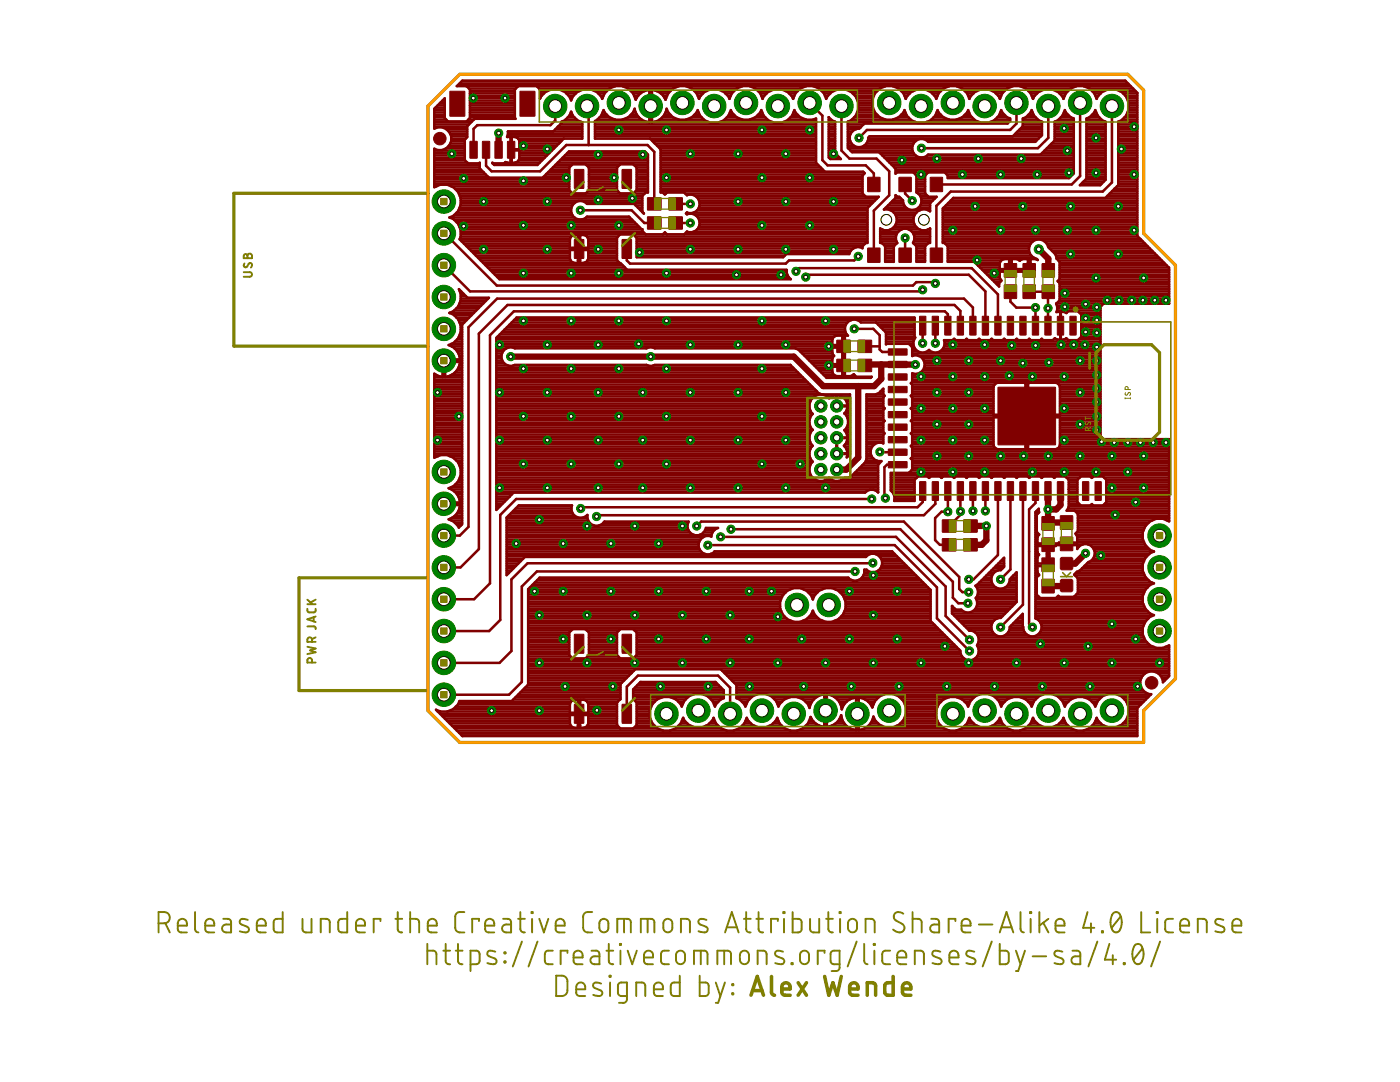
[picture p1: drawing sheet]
<svg xmlns="http://www.w3.org/2000/svg" width="279mm" height="216mm" viewBox="0 0 279 216" stroke-linecap="round" stroke-linejoin="round" font-family="sans-serif">
<g fill="#800000" stroke="#800000" stroke-width=".2">
<path d="M211.7 115.8l.3-.2h1.9l.2 .4-.1 1.9-.3 .2-1.9-.1-.2-.3z" fill-rule="evenodd"/>
<path d="M211.7 111.4l.3-.2 1.9 .1 .2 .3-.1 1.9-.3 .2h-1.9l-.2-.4z" fill-rule="evenodd"/>
<path d="M208 115.6h2.4v2.7h-2.4z" fill-rule="evenodd"/>
<path d="M208 111.4h2.4v2.6h-2.4z" fill-rule="evenodd"/>
<path d="M173.2 49.5h2.4v2.8h-2.4z" fill-rule="evenodd"/>
<path d="M179.4 49.5h2.4v2.8h-2.4z" fill-rule="evenodd"/>
<path d="M185.7 49.5h2.4v2.8h-2.4z" fill-rule="evenodd"/>
<path d="M173.2 35.4h2.4v2.8h-2.4z" fill-rule="evenodd"/>
<path d="M179.4 35.4h2.4v2.8h-2.4z" fill-rule="evenodd"/>
<path d="M185.7 35.4h2.4v2.8h-2.4z" fill-rule="evenodd"/>
<path d="M114.7 140.6h1.8v3.7h-1.8z" fill-rule="evenodd"/>
<path d="M114.7 126.6h1.8v3.7h-1.8z" fill-rule="evenodd"/>
<path d="M124.2 140.6h1.8v3.7h-1.8z" fill-rule="evenodd"/>
<path d="M124.2 126.6h1.8v3.7h-1.8z" fill-rule="evenodd"/>
<path d="M183.6 63.1h1.1l.1 .1v3.6l-.1 .1h-1.1l-.1-.1z" fill-rule="evenodd"/>
<path d="M186.1 63.1h1.1l.1 .1v3.6l-.1 .1h-1l-.2-.1z" fill-rule="evenodd"/>
<path d="M213.5 63.1h1.2l.1 .1v3.6l-.1 .1h-1.1l-.1-.1z" fill-rule="evenodd"/>
<path d="M211 63.1h1.2l.1 .1v3.6l-.1 .1h-1.1l-.1-.1z" fill-rule="evenodd"/>
<path d="M208.6 63.1h1.1l.1 .1v3.6l-.1 .1h-1.1l-.1-.1z" fill-rule="evenodd"/>
<path d="M206.1 63.1h1.1l.1 .1v3.6l-.1 .1h-1.1l-.1-.1z" fill-rule="evenodd"/>
<path d="M203.6 63.1h1.1l.1 .1v3.6l-.1 .1h-1.1l-.1-.1z" fill-rule="evenodd"/>
<path d="M201.1 63.1h1.1l.1 .1v3.6l-.1 .1h-1.1l-.1-.1z" fill-rule="evenodd"/>
<path d="M198.6 63.1h1.1l.1 .1v3.6l-.1 .1h-1.1l-.1-.1z" fill-rule="evenodd"/>
<path d="M196.1 63.1h1.1l.1 .1v3.6l-.1 .1h-1l-.2-.1z" fill-rule="evenodd"/>
<path d="M193.6 63.1h1.1l.1 .1v3.6l-.1 .1h-1l-.2-.1z" fill-rule="evenodd"/>
<path d="M191.1 63.1h1.1l.1 .1v3.6l-.1 .1h-1l-.2-.1z" fill-rule="evenodd"/>
<path d="M188.6 63.1h1.1l.1 .1v3.6l-.1 .1h-1l-.2-.1z" fill-rule="evenodd"/>
<path d="M177.3 69.6h3.6l.1 .1v1l-.1 .2h-3.5l-.1-.2z" fill-rule="evenodd"/>
<path d="M177.3 72.1h3.6l.1 .1v1l-.1 .2h-3.5l-.1-.2z" fill-rule="evenodd"/>
<path d="M177.3 77.1h3.6l.1 .1v1l-.1 .2h-3.5l-.1-.2z" fill-rule="evenodd"/>
<path d="M177.3 74.6h3.6l.1 .1v1l-.1 .2h-3.5l-.1-.2z" fill-rule="evenodd"/>
<path d="M177.3 79.6h3.6l.1 .1v1l-.1 .2h-3.5l-.1-.2z" fill-rule="evenodd"/>
<path d="M177.3 82.1h3.6l.1 .1v1l-.1 .2h-3.5l-.1-.2z" fill-rule="evenodd"/>
<path d="M177.3 84.6h3.6l.1 .1v1l-.1 .2h-3.5l-.1-.2z" fill-rule="evenodd"/>
<path d="M177.3 87.1h3.6l.1 .1v1l-.1 .2h-3.5l-.1-.2z" fill-rule="evenodd"/>
<path d="M177.3 89.6h3.6l.1 .1v1l-.1 .2h-3.5l-.1-.2z" fill-rule="evenodd"/>
<path d="M177.3 92.1h3.6l.1 .1v1l-.1 .2h-3.5l-.1-.2z" fill-rule="evenodd"/>
<path d="M183.6 96.1h1.1l.1 .1v3.6l-.1 .1h-1.1l-.1-.1z" fill-rule="evenodd"/>
<path d="M186.1 96.1h1.1l.1 .1v3.6l-.1 .1h-1l-.2-.1z" fill-rule="evenodd"/>
<path d="M188.6 96.1h1.1l.1 .1v3.6l-.1 .1h-1l-.2-.1z" fill-rule="evenodd"/>
<path d="M191.1 96.1h1.1l.1 .1v3.6l-.1 .1h-1l-.2-.1z" fill-rule="evenodd"/>
<path d="M193.6 96.1h1.1l.1 .1v3.6l-.1 .1h-1l-.2-.1z" fill-rule="evenodd"/>
<path d="M196.1 96.1h1.1l.1 .1v3.6l-.1 .1h-1l-.2-.1z" fill-rule="evenodd"/>
<path d="M198.6 96.1h1.1l.1 .1v3.6l-.1 .1h-1.1l-.1-.1z" fill-rule="evenodd"/>
<path d="M201.1 96.1h1.1l.1 .1v3.6l-.1 .1h-1.1l-.1-.1z" fill-rule="evenodd"/>
<path d="M203.6 96.1h1.1l.1 .1v3.6l-.1 .1h-1.1l-.1-.1z" fill-rule="evenodd"/>
<path d="M206.1 96.1h1.1l.1 .1v3.6l-.1 .1h-1.1l-.1-.1z" fill-rule="evenodd"/>
<path d="M208.6 96.1h1.1l.1 .1v3.6l-.1 .1h-1.1l-.1-.1z" fill-rule="evenodd"/>
<path d="M211 96.1h1.2l.1 .1v3.6l-.1 .1h-1.1l-.1-.1z" fill-rule="evenodd"/>
<path d="M216.1 96.1h1.1l.1 .1v3.6l-.1 .1h-1l-.2-.1z" fill-rule="evenodd"/>
<path d="M218.6 96.1h1.1l.1 .1v3.6l-.1 .1h-1l-.2-.1z" fill-rule="evenodd"/>
<path d="M199.2 77.3h11.4v11.4h-11.4z" fill-rule="evenodd"/>
<path d="M171.3 71.7h2.6v2.4h-2.6z" fill-rule="evenodd"/>
<path d="M167 71.7h2.7v2.4h-2.7z" fill-rule="evenodd"/>
<path d="M211.6 102.9h2.5v2.7h-2.5z" fill-rule="evenodd"/>
<path d="M211.6 107.2h2.5v2.7h-2.5z" fill-rule="evenodd"/>
<path d="M208 103.1h2.4v2.7h-2.4z" fill-rule="evenodd"/>
<path d="M208 107.4h2.4v2.6h-2.4z" fill-rule="evenodd"/>
<path d="M200.4 52.6h2.5v2.7h-2.5z" fill-rule="evenodd"/>
<path d="M200.4 56.9h2.5v2.6h-2.5z" fill-rule="evenodd"/>
<path d="M167 67.9h2.7v2.4h-2.7z" fill-rule="evenodd"/>
<path d="M171.3 67.9h2.6v2.4h-2.6z" fill-rule="evenodd"/>
<path d="M188.1 107.5h2.7v2.4h-2.7z" fill-rule="evenodd"/>
<path d="M192.3 107.5h2.7v2.4h-2.7z" fill-rule="evenodd"/>
<path d="M114.7 47.8h1.8v3.7h-1.8z" fill-rule="evenodd"/>
<path d="M114.7 33.8h1.8v3.8h-1.8z" fill-rule="evenodd"/>
<path d="M124.2 47.8h1.8v3.7h-1.8z" fill-rule="evenodd"/>
<path d="M124.2 33.8h1.8v3.8h-1.8z" fill-rule="evenodd"/>
<path d="M188.1 103.8h2.7v2.4h-2.7z" fill-rule="evenodd"/>
<path d="M192.3 103.8h2.7v2.4h-2.7z" fill-rule="evenodd"/>
<path d="M103.8 18.2h2.9v5h-2.9z" fill-rule="evenodd"/>
<path d="M89.8 18.2h2.9v5h-2.9z" fill-rule="evenodd"/>
<path d="M101.3 28.2h1.3l.1 .1v3.2l-1.3 .1-.1-.1z" fill-rule="evenodd"/>
<path d="M98.8 28.2h1.3l.1 .1v3.2l-1.3 .1-.1-.1z" fill-rule="evenodd"/>
<path d="M96.3 28.2h1.3l.1 .1v3.2l-1.3 .1-.1-.1z" fill-rule="evenodd"/>
<path d="M93.8 28.2h1.3l.1 .1v3.2l-1.3 .1-.1-.1z" fill-rule="evenodd"/>
<path d="M129.2 43.3h2.7v2.4h-2.7z" fill-rule="evenodd"/>
<path d="M133.5 43.3h2.7v2.4h-2.7z" fill-rule="evenodd"/>
<path d="M129.2 39.5h2.7v2.4h-2.7z" fill-rule="evenodd"/>
<path d="M133.5 39.5h2.7v2.4h-2.7z" fill-rule="evenodd"/>
<path d="M208 56.9h2.4v2.6h-2.4z" fill-rule="evenodd"/>
<path d="M208 52.6h2.4v2.7h-2.4z" fill-rule="evenodd"/>
<path d="M204.2 56.9h2.4v2.6h-2.4z" fill-rule="evenodd"/>
<path d="M204.2 52.6h2.4v2.7h-2.4z" fill-rule="evenodd"/>
<circle cx="87.8" cy="27.7" r="1.25"/>
<circle cx="229.8" cy="136.2" r="1.25"/>
</g>
<g fill="none" stroke="#800000" stroke-width=".51">
<path d="M91.7 16.7h133.5M92.1 16.3h132.6M93.1 17.2h10.3M93.6 17.7h9.3M93.8 19.6h8.9M93.8 19.1h8.9M93.8 18.6h8.9M93.8 18.2h8.9M107.1 17.2h15.6M107.6 17.7h14M107.8 19.6h.1M107.8 19.1h.3"/>
<path d="M107.8 18.6h.8M107.8 18.2h1.5M112.3 18.2h3.3M113 18.6h1.9M113.5 19.1h.9M113.8 19.6h.4M118.7 18.2h2.4M119.4 18.6h1.2M119.8 19.1h.6M120.1 19.6h.1M120.6 18.6l-.4 1.1a3.3 3.3 0 0 0-3.2-2 3.3 3.3 0 0 0-3 2.3 3.3 3.3 0 0 0-3-2.3 3.3 3.3 0 0 0-3.2 2v-1.8l-.7-.7h-3.7l-.7 .7v5.7l.2 .1h-8.2l-1.5 1.5v2.2l-.4 .5v4l.6 .7h2.2l.1-.1v1.1l1.9 1.9h10.7l5.3-5.3h15.1l.6 .6v7.6h-.4l-.7 .7M121.6 17.7a3.4 3.4 0 0 1 4.7 .9"/>
<path d="M121.6 17.7l-1 .9M124.2 17.2h11.2M125.4 17.7h8.9M125.9 18.2h2.8M126.3 18.6h1.5M126.6 19.1h.7M126.7 19.6h.3M129.6 19.6h.5M129.6 19.1h.5M129.6 18.6h.5M129.6 18.2h.5M130.1 17.9a3.2 3.2 0 0 1 2.7 2l.5-1.3"/>
<path d="M130.1 17.9h.1M130.1 17.9v3h-.5v-3a3.2 3.2 0 0 0-2.7 2l-.6-1.3M131 18.2h2.8M131.9 18.6h1.4M132.4 19.1h.7M132.7 19.6h.2M136.9 17.2h11.2M138.1 17.7a3.4 3.4 0 0 0-4.8 .9M138.1 17.7l.9 .9M138.1 17.7h8.9M138.6 18.2h2.4M139 18.6l.5 1.1a3.3 3.3 0 0 1 3-2 3.3 3.3 0 0 1 3.1 2l.4-1.1"/>
<path d="M139 18.6h1.3M139.3 19.1h.5M139.4 19.6h.2M144.1 18.2h2.4M144.8 18.6h1.2M145.2 19.1h.6M145.5 19.6h.1M147 17.7l1.2-.5h1.4l1.2 .5M147 17.7l-1 .9M149.6 17.2h11.2M150.8 17.7l.9 .9M150.8 17.7h8.9"/>
<path d="M151.3 18.2h2.4M151.7 18.6l.5 1.1a3.3 3.3 0 0 1 3-2 3.3 3.3 0 0 1 3.1 2l.4-1.1M151.7 18.6h1.3M151.9 19.1h.6M152.1 19.6h.2M156.8 18.2h2.4M157.5 18.6h1.2M157.9 19.1h.6M158.2 19.6h.1M159.7 17.7l1.2-.5h1.4l1.2 .5M159.7 17.7l-1 .9M162.3 17.2h14.4"/>
<path d="M163.5 17.7l.9 .9M163.5 17.7h12.1M164 18.2h2.4M164.4 18.6l.5 1.1a3.4 3.4 0 0 1 5.5-.9 3.4 3.4 0 0 1-1.2 5.5v5.2l.9 .9h5.4l3.2 3.3v.9l.3-.2M164.4 18.6h1.3M164.6 19.1h.6M164.8 19.6h.2M169.5 18.2h5.6M170.2 18.6h4.4M170.6 19.1h3.8M170.9 19.6h3.3M174.6 18.6l-.5 1.3v1.3l.5 1.2"/>
<path d="M175.6 17.7l1.2-.5h1.3l1.3 .5M175.6 17.7l-1 .9M178.2 17.2h11.2M179.4 17.7l.9 .9M179.4 17.7h8.9M179.8 18.2h2.5M180.3 18.6l.5 1.1a3.3 3.3 0 0 1 3-2 3.3 3.3 0 0 1 3.1 2l.4-1.1M180.3 18.6h1.3M180.5 19.1h.6M180.7 19.6h.1M185.3 18.2h2.5M186 18.6h1.3"/>
<path d="M186.5 19.1h.6M186.8 19.6h.1M188.3 17.7l1.2-.5h1.3l1.3 .5M188.3 17.7l-1 .9M190.9 17.2h11.2M192.1 17.7l.9 .9M192.1 17.7h8.9M192.5 18.2h2.5M193 18.6l.5 1.1a3.3 3.3 0 0 1 3-2 3.3 3.3 0 0 1 3.1 2l.4-1.1M193 18.6h1.3M193.2 19.1h.6M193.4 19.6h.1"/>
<path d="M198 18.2h2.5M198.7 18.6h1.3M199.2 19.1h.6M199.5 19.6h.1M201 17.7l1.2-.5h1.3l1.3 .5M201 17.7l-1 .9M203.6 17.2h11.2M204.8 17.7l.9 .9M204.8 17.7h8.9M205.2 18.2h2.5M205.7 18.6l.5 1.1a3.3 3.3 0 0 1 3-2 3.3 3.3 0 0 1 3 2l.5-1.1M205.7 18.6h1.3"/>
<path d="M205.9 19.1h.6M206.1 19.6h.1M210.7 18.2h2.5M211.4 18.6h1.3M211.9 19.1h.6M212.2 19.6h.1M213.7 17.7a3.4 3.4 0 0 1 4.7 .9M213.7 17.7l-1 .9M216.3 17.2h9.4M217.4 17.7h8.7M217.9 18.2h2.5M218.4 18.6l.5 1.1a3.4 3.4 0 0 1 5.5-.9 3.4 3.4 0 0 1-1.2 5.5v12.6l-.8 .8"/>
<path d="M218.4 18.6h1.3M218.6 19.1h.6M218.8 19.6h.1M223.4 18.2h3.2M224.1 18.6h2.9M224.6 19.1h2.4M224.9 19.6h2.1M86.7 23.9h2.3M86.7 34.4h9.8M86.7 30.1h6.1M86.7 32.9h9M86.7 37.2h.4"/>
<path d="M86.7 36.7h26.9M86.7 36.2h26.9M86.7 35.8h26.9M86.7 35.3h10.7M86.7 34.8h10.2M86.7 33.9h9.3M86.7 33.4h9M86.7 32.4h6.6M86.7 32h6.1M86.7 31.5h6.1M86.7 31h6.1M86.7 30.5h6.1"/>
<path d="M86.7 25.3h6.5M86.7 24.8h6.9M86.7 24.3h7.4M86.7 23.4h2.1M86.7 22.9h2.1M86.7 22.4h2.1M86.7 22h2.1M86.9 21.5h1.9M87.4 21h1.4M87.8 20.5h1M88.3 20.1h.5M89.1 29.6h3.7"/>
<path d="M89.1 25.8h4.1M89.6 26.2h3.6M89.6 29.1h3.2M89.9 28.6h2.9M89.9 26.7h3.3M90 27.2h3.2M90 28.2h2.8M90.1 28.1a2.3 2.3 0 0 0-.9-2.3 2.3 2.3 0 0 0-2.5-.1v-4l2.1-2.1v4l.6 .6h3.7l.7-.6v-5.7l-.7-.7h-1.9l1.1-1.1h132.3l2.4 2.4v28.6l6.3 6.3v7.2h-13.1l-.6 .6v25.8l.6 .6h13.1v16.4a3.4 3.4 0 0 0-5.3 2.2M90.1 28.1a2.31 2.31 0 0 1-3.4 1.6v7.7a3.4 3.4 0 0 1 4.9 1.2 3.4 3.4 0 0 1-1.9 4.8M90.1 27.7h2.8M90.1 37.2h23.5M90.8 37.7h22.8"/>
<path d="M91.3 38.1h22.5M91.6 38.6h37.1M91.8 39.1h36.4M91.9 39.6h36.3M93.5 23.9h1.1M93.8 23.4h8.9M93.8 22.9h8.9M93.8 22.4h8.9M93.8 22h8.9M93.8 21.5h8.9M93.8 21h8.9M93.8 20.5h8.9"/>
<path d="M93.8 20.1h8.9M97 29.9v3.2l1.1 1.1h9.7l5.2-5.3h16.2l1.4 1.4v10.4M100.8 32.4h.3M101.3 27.2h14.9M101.4 26.7h14.8M101.9 32.4h.2M101.9 32h.2M101.9 31.5h.2M101.9 31h.2M101.9 30.5h.2M101.9 29.6h.2M101.9 29.1h.2"/>
<path d="M101.9 28.6h.2M101.9 28.2h.2M101.9 27.7h.2M102.9 32.4h4.8M103.4 27.7h9.1M103.4 27.7a1.26 1.26 0 0 0-1.3-.4v5.2a1.14 1.14 0 0 0 1.6-.9v-1.6M103.5 32h4.7M103.6 28.2h8.4M103.7 31.5h5M103.7 31h5.5M103.7 30.5h5.9M103.7 29.6h6.9"/>
<path d="M103.7 29.1h7.4M103.7 28.6h7.8M108.5 35.3h5.1M108.9 34.8h4.7M109.1 34.7h.1M109.4 34.4h4.2M109.9 33.9h3.7M110.4 33.4h3.3M110.4 26.2l1.7-1.6v-.3l.6-.3 .9-.9 .4-.8 .3 .8 1 .9 .9 .4v3.3h-3.7l-5.2 5.2h-8.7l-.3-.3v-.1l.1 .1h2.2l.3-.3 1 .2v-2.5l8.2 .1M110.8 21.2v2.8l-.9 1h-14.7l-.7 .7v4.2M110.8 32.9h3.3M110.8 25.8h5.4"/>
<path d="M111.3 32.4h18M111.3 25.3h4.9M111.8 32h17.5M111.8 24.8h4.4M112.1 24.3h3.9M112.3 31.5h17M112.8 31h16.5M112.9 23.9h2.2M113.2 30.5h15.8M113.3 23.4h1.3M113.7 22.9h.5M113.9 22.4h.1"/>
<path d="M114.3 38.6l-.7-.6v-4.6l.7-.6h2.6l.6 .6v4.6l-.6 .6M116.2 26.2h-14.8v.7l-.2 .4h.7v2.5h1.8v-1.6l-.3-.5M117 32.9h6.7M117.2 21.2h.3v7.7M117.3 38.1h6M117.5 33.4h5.7M117.5 34.4h5.6M117.5 37.7h5.6M117.5 37.2h5.6M117.5 36.7h5.6M117.5 36.2h5.6M117.5 35.8h5.6"/>
<path d="M117.5 35.3h5.6M117.5 34.8h5.6M117.5 33.9h5.6M118.7 27.2h44.2M118.7 26.2h44.2M118.7 26.7h44.2M118.7 25.8h44.2M118.7 25.3h44.2M118.7 24.8h44.2M118.7 24.3h10.5M119.2 23.9h3.6M119.7 23.4h1.9"/>
<path d="M120.1 22.9h1M120.3 22.4h.3M120.6 22.4l-.1-.4-.5 1.1-.9 .9-.4 .2v3.5h11l2.1 2.1v8.6h.5l.4 .4 .4-.4h3.4l.6 .6a1.85 1.85 0 0 1 2.6 1.7 1.85 1.85 0 0 1-2.6 1.7l-.2 .2 .2 .2a1.85 1.85 0 0 1 2.6 1.7 1.85 1.85 0 0 1-2.6 1.7l-.6 .6h-3.4l-.4-.4-.4 .4h-3.4l-.7-.7v-.3h-36.3M120.6 22.4l1 1M123.8 38.6l-.7-.6v-4.6l.7-.6h2.6l.7 .6v4.6l-.7 .6M124.2 23.9h3.9M125.4 23.4h2.1M125.9 22.9h1.2M126.3 22.4a3.4 3.4 0 0 1-4.7 1M126.3 22.4l.4-.7a3.2 3.2 0 0 0 2.9 2.7v-3h.5v3M126.3 22.4h.6M126.5 32.9h2.8"/>
<path d="M126.6 22h.1M126.9 38.1h2.4M127 33.4h2.3M127.1 34.4h2.2M127.1 37.7h2.2M127.1 37.2h2.2M127.1 36.7h2.2M127.1 36.2h2.2M127.1 35.8h2.2M127.1 35.3h2.2M127.1 34.8h2.2M127.1 33.9h2.2"/>
<path d="M128.2 39.1v3.2l.3 .3-1.9-1.9h-9.4a1.86 1.86 0 0 0-2.7-.1 1.86 1.86 0 0 0 0 2.7 1.86 1.86 0 0 0 2.7-.1h8.3l2.6 2.6M129.6 23.9h.5M129.6 24.3h.5M129.6 23.4h.5M129.6 22.9h.5M129.6 22.4h.5M129.6 22h.5M129.6 21.5h.5M129.6 20.5h.5M129.6 20.1h.5M129.7 27.7h33.2M130.1 24.4h.1"/>
<path d="M130.2 28.2h32.7M130.5 24.3h10.9M130.7 28.6h32.2M131.2 29.1h31.7M131.6 23.9h3.8M131.6 29.6h31.3M131.8 34.4h40.5M131.8 30.1h31.1M131.8 32.9h31.5M131.8 38.1h40.3M131.8 37.7h40.3M131.8 37.2h40.3"/>
<path d="M131.8 36.7h40.3M131.8 36.2h40.3M131.8 35.8h40.3M131.8 35.3h40.3M131.8 34.8h40.5M131.8 33.9h32.4M131.8 33.4h32M131.8 32.4h31.1M131.8 32h31.1M131.8 31.5h31.1M131.8 31h31.1M131.8 30.5h31.1"/>
<path d="M132.2 23.4h2.1M132.5 38.6h.4M132.6 22.9h1.2M132.8 22.4h.5M133 22h.1M133 21.9a3.3 3.3 0 0 1-2.9 2.5M133 21.9v-.2l.3 .7M133.3 22.4a3.4 3.4 0 0 0 4.8 1M136.8 38.6h35.4M136.9 23.9h3.6M138.1 23.4h1.9M138.6 22.9h1"/>
<path d="M138.8 39.1h33.8M139 22.4l.2-.4a3.4 3.4 0 0 0 3.3 2.6 3.4 3.4 0 0 0 3.4-2.6l.1 .4M139 22.4l-.9 1M139 22.4h.4M139.3 39.6h35.7M143.7 24.3h10.4M144.6 23.9h3.5M145.1 23.4h1.9M145.5 22.9h1M145.7 22.4h.3M146 22.4l1 1M147 23.4l1.2 .5h1.4l1.2-.5"/>
<path d="M149.6 23.9h3.6M150.8 23.4h1.9M151.3 22.9h1M151.7 22.4l.2-.4a3.4 3.4 0 0 0 3.3 2.6 3.4 3.4 0 0 0 3.3-2.6l.2 .4M151.7 22.4l-.9 1M151.7 22.4h.4M156.4 24.3h6.5M157.3 23.9h3.5M157.8 23.4h1.9M158.2 22.9h1M158.3 22.4h.4M158.7 22.4a3.3 3.3 0 0 0 4.2 1.2v8.9l1.7 1.8h7.7l.3 .3-.5 .4v3.6l.7 .7h2.6l-2.3 2.2"/>
<path d="M161.6 20.5l2.5 2.6v8.9l1.1 1h7.6l1.6 1.6v2.2M162.3 23.9h.6M165.4 23.9h.5M165.4 27.2h1.3M165.4 30.1h1.3M165.4 26.2h1.3M165.4 23.4l.6 .6 .7 .3v6.3l1.1 1.1h-2.1l-.3-.3zM165.4 31h1.7M165.4 30.5h1.3M165.4 29.6h1.3M165.4 29.1h1.3M165.4 28.6h1.3"/>
<path d="M165.4 28.2h1.3M165.4 27.7h1.3M165.4 26.7h1.3M165.4 25.8h1.3M165.4 25.3h1.3M165.4 24.8h1.3M165.4 24.3h1.3M165.5 31.5h2.1M167.9 21.2v8.9l1.6 1.5h5.4l2.6 2.6v4.8l-3.1 3v8.9M169.2 27.2h.4M169.2 26.2h.9M169.2 29.1h1.3"/>
<path d="M169.2 28.6h.7M169.2 28.2h.5M169.2 27.7h.4M169.2 26.7h.6M169.2 25.8h1.6M169.2 25.3h2.7M169.2 24.8h3.1M169.2 24.3h13.5M169.3 29.6h12.8M169.7 30.1h12.4M170 23.9h6.7M170.5 23.4h5.1"/>
<path d="M170.9 22.9h4.2M171 22.4h3.6M171.1 20.1h3M171.3 22h3.1M171.3 21.5h2.9M171.3 21h2.8M171.3 20.5h2.8M171.7 25.4h.1M172.4 29.1h9.7M172.9 28.6h9.4M173.2 28.2h9.5M173.3 27.7h33.9"/>
<path d="M174.6 22.4l1 1M175.6 23.4l1.2 .5h1.3l1.3-.5M175.6 30.5h6.7M176.1 31h6.6M176.6 31.5h37.7M177 32h37.3M177.5 32.4h36.8M178 32.9h36.3M178.2 23.9h3.6M178.5 33.4h35.8M178.6 39.6h1.2M178.7 34.4h35.6"/>
<path d="M178.7 39.1h.2M178.7 33.9h35.6M179.3 23.4h2M179.8 22.9h1.1M180.3 22.4l.2-.4a3.4 3.4 0 0 0 3.3 2.6 3.4 3.4 0 0 0 3.3-2.6l.2 .4M180.3 22.4l-.9 1M180.3 22.4h.4M180.6 36.8v1.8l1.5 1.4M182.2 34.4l.7 .6v3.4a1.86 1.86 0 0 1 .1 3.3 1.86 1.86 0 0 1-2.8-1.7l-.7-.7h-.5l-.3-.4v.6l-2.3 2.3a2.11 2.11 0 0 1 2.6 2.5 2.11 2.11 0 0 1-3.3 1.3v2.9h.3l.7 .6v3.1h1.7v-3.1l.6-.6M182.7 34.8h2.1M182.9 38.1h1.7M182.9 37.7h1.7"/>
<path d="M182.9 37.2h1.7M182.9 36.7h1.7M182.9 36.2h1.7M182.9 35.8h1.7M182.9 35.3h1.7M183.2 38.6h1.5M183.7 39.1h1.4M183.9 39.6h2.7M184.9 24.3h10.5M185.1 31h29.2M185.1 28.2h21.7M185.3 34.4l-.7 .6v3.6l.7 .7h1.6l-1.3 1.3v1.6a2.11 2.11 0 0 0-3.3 1.7 2.11 2.11 0 0 0 3.3 1.7v2.9h-.3l-.7 .6v3.1h-1.7v-3.1l-.7-.6a1.87 1.87 0 0 0-1.6-2.9 1.87 1.87 0 0 0-1.6 2.9"/>
<path d="M185.9 23.9h3.5M186.4 23.4h1.9M186.7 22.9h1.1M186.9 22.4h.4M187.3 22.4a3.4 3.4 0 0 0 5.7 0M189 34.8h25.1M189.1 35.3h24.5M190.2 39.6h36.8M190.9 23.9h3.6M192 23.4h2M192.5 22.9h1.1M193 22.4l.2-.4a3.4 3.4 0 0 0 3.3 2.6 3.4 3.4 0 0 0 3.3-2.6l.2 .4"/>
<path d="M193 22.4h.4M197.6 24.3h3.8M198.6 23.9h3M199.1 23.4h1.9M199.4 22.9h1.1M199.6 22.4h.4M200 22.4l1 1M201 23.4l.6 .2v.5l-.5 .6h-28.6l-1 1a1.86 1.86 0 0 0-1.9 1.8 1.86 1.86 0 0 0 1.8 1.9 1.86 1.86 0 0 0 1.9-1.9l.2-.3h34.2M202.6 26.7h5.3M202.9 20.5v4.2l-1.3 1.2h-28.6l-1.6 1.6M203.1 26.2h4.8M203.5 25.8h4.4"/>
<path d="M204 25.3h3.9M204.1 23.9h3M204.1 24.8h3.8M204.1 24.3h3.8M204.7 23.4h2M204.8 23.4l-.7 .2v1.6l-2 2M205.2 22.9h1.1M205.7 22.4l.2-.4 .5 1.1 .9 .9 .6 .3v2.7l-1.3 1.3h-21.4a1.86 1.86 0 0 0-2.6-.1 1.86 1.86 0 0 0 0 2.7 1.86 1.86 0 0 0 2.6-.1h22.5l2.8-2.8v-3.7l.6-.3 .9-.9 .5-1.1 .2 .4M205.7 22.4l-.9 1M205.7 22.4h.4M208 30.5h6.3M208.4 30.1h5.9"/>
<path d="M208.9 29.6h5.4M209.2 21.2v6.3l-2.1 2.1h-23.2M209.4 29.1h4.9M209.9 28.6h4.4M210.4 28.2h3.9M210.5 27.2h3.8M210.5 26.2h3.8M210.5 27.7h3.8M210.5 26.7h3.8M210.5 25.8h3.8M210.5 25.3h3.8M210.5 24.8h3.8"/>
<path d="M210.5 24.3h3.8M211.3 23.9h3M211.7 23.4h2M212.1 22.9h1.1M212.3 22.4h.4M212.7 22.4l1 1M213.7 23.4l.6 .2v11l-.9 .9h-24.3v-.5l-.6-.6M215.6 20.5v14.6l-1.7 1.7h-27M215.8 36.7h4M216.2 36.2h4.1M216.7 35.8h3.9M216.8 23.9h3"/>
<path d="M216.8 27.2h3.8M216.8 34.4h3.8M216.8 30.1h3.8M216.8 26.2h3.8M216.8 32.9h3.8M216.8 23.6l.7-.2 .9-1 .2-.4 .5 1.1 .9 .9 .6 .3v11.6l-1 1.1h-4.1l1.3-1.3zM216.8 35.3h3.8M216.8 34.8h3.8M216.8 33.9h3.8M216.8 33.4h3.8M216.8 32.4h3.8M216.8 32h3.8"/>
<path d="M216.8 31.5h3.8M216.8 31h3.8M216.8 30.5h3.8M216.8 29.6h3.8M216.8 29.1h3.8M216.8 28.6h3.8M216.8 28.2h3.8M216.8 27.7h3.8M216.8 26.7h3.8M216.8 25.8h3.8M216.8 25.3h3.8M216.8 24.8h3.8"/>
<path d="M216.8 24.3h3.8M217.4 23.4h2M217.9 22.9h1.1M218.4 22.4h.4M221 39.1h6M221.5 38.6h5.5M221.9 21.2v15.2l-1.8 1.8h-30.4l-2.8 2.9v9.8M222 38.1h5M222.4 37.7l-1.8 1.8h-30.3l-2.1 2.1v6.9h.3l.6 .6v3.1h5.4l4.9 5v-.7l.5-.5-.4-.6v-1.2h1.9v-2.5h-1l-.5 .2-.4 .7v1.1h6.2v-2h1l.4 .2-.2-.2a1.97 1.97 0 0 1-1-3.4 1.97 1.97 0 0 1 3.3 1l1.4 1.4 .3 .9 .6 .6v3.5l-.4 .4 .4 .4v3.4l-.7 .7M222.4 37.7h4.6M222.9 37.2h4.1M223.2 27.2h3.8"/>
<path d="M223.2 34.4h3.8M223.2 30.1h3.8M223.2 26.2h3.8M223.2 32.9h3.8M223.2 36.7h3.8M223.2 36.2h3.8M223.2 35.8h3.8M223.2 35.3h3.8M223.2 34.8h3.8M223.2 33.9h3.8M223.2 33.4h3.8M223.2 32.4h3.8"/>
<path d="M223.2 32h3.8M223.2 31.5h3.8M223.2 31h3.8M223.2 30.5h3.8M223.2 29.6h3.8M223.2 29.1h3.8M223.2 28.6h3.8M223.2 28.2h3.8M223.2 27.7h3.8M223.2 26.7h3.8M223.2 25.8h3.8M223.2 25.3h3.8"/>
<path d="M223.2 24.8h3.8M223.2 24.3h3.8M224 23.9h3M224.4 23.4h2.6M224.8 22.9h2.2M225 22.4h2M225.1 20.1h1.9M225.2 22h1.8M225.3 21.5h1.7M225.3 21h1.7M225.3 20.5h1.7M88.6 52.9l5.2 5.2h90l.3-.3"/>
<path d="M88.6 46.6h.1l10.4 10.4h83.1l.7-.7h3.5l.3 .3M89.7 43.4a3.3 3.3 0 0 1 2.2 3.8M89.7 43.4h24.9M90.6 43.9h35.6M90.6 42.9h23.6M91.1 44.3h35.5M91.1 42.4h22.9M91.5 44.8h35.6M91.5 42h22.5M91.7 45.3h35.9M91.7 41.5h22.3M91.8 58.1h.2"/>
<path d="M91.8 47.7h21.9M91.9 41h22.3M91.9 47.2l-.2 .6 8 7.9h58.1l-.5-.5-.3-.7v-.6h-59.2M91.9 59.6h5.5M91.9 59.1h1.1M91.9 58.6h.6M91.9 47.2h22.1M91.9 46.7h36.9M91.9 46.2h36.4M91.9 40.5h22.7M91.9 40h36.3M92.1 48.2h21.6"/>
<path d="M92.6 48.6h21.1M93.1 49.1h20.6M93.6 49.6h21.7M94 50.1h19.7M94.5 50.5h19.2M95 51h18.7M95.5 51.5h18.2M95.9 52h18M96.4 52.4h18.1M96.9 52.9h27.3M97.4 53.4h27.3M98.3 54.3h58.7"/>
<path d="M98.8 54.8h58.3M99.3 55.3h58.1M113.9 47.3a1.34 1.34 0 0 1 1.4-.4v5.6a1.28 1.28 0 0 1-1.4-.4l-.2-.5v-1.7h3.7v1.7l-.2 .5a1.28 1.28 0 0 1-1.4 .4v-5.6a1.34 1.34 0 0 1 1.4 .4l.2 .5v1.6h-3.7v-1.6zM115.3 52.4h.5M115.3 52h.5M115.3 51.5h.5M115.3 51h.5M115.3 50.5h.5M115.3 50.1h.5M115.3 49.1h.5M115.3 48.6h.5M115.3 48.2h.5"/>
<path d="M115.3 47.7h.5M115.3 47.2h.5M115.8 49.6h7.3M115.8 42h10.2l2.6 2.5h2M116.6 52.4h7M117 43.4h8.7M117 40.5h11.2M117.1 47.2h6.2M117.3 52h5.8M117.4 47.7h5.7M117.4 51.5h5.7M117.4 51h5.7"/>
<path d="M117.4 50.5h5.7M117.4 50.1h5.7M117.4 49.1h5.7M117.4 48.6h5.7M117.4 48.2h5.7M125.1 49.7v2.3l.6 .6h31.1l.7-.6h13l.8-.8M126.8 47.2h46.3M126.9 41h1.3M127.1 51h29.5M127.1 50.5h42.4M127.1 50.1h42.7M127.1 49.6h43.2"/>
<path d="M127.1 49.1h45M127.1 48.6h45.5M127.1 48.2h46M127.1 47.7h46M127.4 41.5h.8M127.8 42h.4M128.3 42.4h.1M132.3 46.7h.8M134.8 40.7h3M134.8 44.5h3M136.6 46.7h36.5M137.1 46.2h.1"/>
<path d="M137.1 42.4h.1M138.4 46.2h34.7M138.4 42.4h34.7M138.8 42.9h34.3M139.1 45.8h34M139.1 42h34M139.3 43.4h33.8M139.4 45.3h33.7M139.4 41.5h33.7M139.5 43.9h33.6M139.5 40h35.1M139.6 44.8h33.5"/>
<path d="M139.6 44.3h33.5M139.6 41h34M139.6 40.5h34.5M158.9 54.1l.6-.6h34.4l5.3 5.2v6.3M160.8 55.3l.5-.5h32l3.4 3.3v6.9M173.1 41.5v7h-.3l-.7 .6v.4a1.79 1.79 0 0 0-2.6 1.2h-12.6l-.6 .6h-29.2v-3.9l-.7-.6h-2.6l-.7 .6v4.5l2.1 2M175.7 45.8h.4M175.7 48.2h3.2M175.7 47.7h3.1M175.7 47.2h3.1M175.7 46.7h3.3M175.7 46.2h3.6"/>
<path d="M176.1 48.6h2.8M176.6 49.1h1.8M176.7 52h1.7M176.7 51.5h1.7M176.7 51h1.7M176.7 50.5h1.7M176.7 50.1h1.7M176.7 49.6h1.7M176.7 41.5h4.2M177.2 41h3.3M177.7 40.5h2.6M177.7 45.8h2.3"/>
<path d="M177.7 42h5.9M178.2 40h2M178.4 45.3h4.5M178.4 42.4h4.5M178.7 44.8h3.8M178.8 42.9h3.7M178.9 44.3h3.4M178.9 43.4h3.4M179 43.9h3.3M179 48.5h.1M180.6 47.5v3.4M181.3 45.8h2.3"/>
<path d="M182 46.2h3.6M182.3 46.7h3.3M182.4 48.2h3.2M182.4 48.6h2.7M182.5 47.7h3.1M182.5 47.2h3.1M182.9 49.1h1.8M182.9 52h1.7M182.9 51.5h1.7M182.9 51h1.7M182.9 50.5h1.7M182.9 50.1h1.7"/>
<path d="M182.9 49.6h1.7M183.2 41.5h2.4M183.7 41h1.9M183.9 40.5h1.7M183.9 40h2.2M185.2 45.8h.4M185.2 42h.4M188.2 45.8h38.8M188.2 48.2h17.9M188.2 47.7h39.4M188.2 47.2h38.9M188.2 46.7h38.8"/>
<path d="M188.2 46.2h38.8M188.2 45.3h38.8M188.2 44.8h38.8M188.2 44.3h38.8M188.2 43.9h38.8M188.2 43.4h38.8M188.2 42.9h38.8M188.2 42.4h38.8M188.2 42h38.8M188.3 41.5h38.7M188.6 48.6h17.1M188.8 41h38.2"/>
<path d="M189.1 49.1h16.4M189.1 52h10.7M189.1 51.5h17.4M189.1 51h16.7M189.1 50.5h16.4M189.1 50.1h16.3M189.1 49.6h16.3M189.2 40.5h37.8M189.7 40h37.3M194.6 52.4h4.9M195.1 52.9h4.4M195.6 53.4h3.9"/>
<path d="M196.1 53.9h5.3M196.6 54.3h2.9M197 54.8h2.5M197.5 55.3h2M198 55.8h1.7M198.5 56.2h1.1M198.9 56.7h.5M201.4 53.4h.5M201.4 52.9h.5M201.4 52.4h.5M201.4 52h.5M201.7 58.2v2l1.1 1.2h3.9v3.6"/>
<path d="M201.9 51.7h1l.6 .3 .6-.3h1v2.5h-3.2zM201.9 53.9h3.2M203.5 52h.1M205.1 53.4h.6M205.1 52.9h.6M205.1 52.4h.6M205.1 52h.6M205.4 58.2h3.8l-.1 6.8M208.4 48.2h19.6M208.9 48.6h19.6M209.1 49.1h19.9M209.5 49.6h20"/>
<path d="M210 50.1h20M210.4 50.5h20M210.7 51h20.2M210.9 51.5h20.5M211.2 52h20.7M211.2 56.2h22.1M211.4 55.8h21.9M211.5 53.9h21.8M211.5 59.6h21.8M211.5 59.1h21.8M211.5 58.6h21.8M211.5 58.1h21.8"/>
<path d="M211.5 57.7h21.8M211.5 57.2h21.8M211.5 56.7h21.8M211.5 55.3h21.8M211.5 54.8h21.8M211.5 54.3h21.8M211.5 53.4h21.8M211.5 52.9h21.3M211.5 52.4h20.8M86.7 79.6h5.5M86.7 79.1h5.5M86.7 78.6h5.5"/>
<path d="M86.7 78.1h5.5M86.7 77.7h5.5M86.7 77.2h5.5M86.7 76.7h5.5M86.7 76.2h5.5M86.7 75.8h5.5M86.7 75.3h5.5M86.7 74.8h.4M88.3 75.2l-1-.2-.6-.4v16.7a3.4 3.4 0 0 1 5 1.4 3.4 3.4 0 0 1-2.2 4.7 3.2 3.2 0 0 1 2.3 2.9M88.3 75.2h.1M88.3 74.8h.5M88.3 74.3h.5"/>
<path d="M88.3 73.9h.5M88.3 73.4h.5M88.3 72.9h.5M88.3 72.4h.5M88.8 75.2h.1M88.8 72h3.4M89.7 62.4a3.3 3.3 0 0 0 1.9-4.7l1.7 1.7h4.3l-5.4 5.4v39.8l-.6 .7-.2-.3-.9-1-1-.4a3.2 3.2 0 0 0 2.3-2.8M89.7 62.4a3.3 3.3 0 0 1 2.2 3.9M89.7 62.4h4.9M90.1 68.6h2.1M90.1 74.8h2.1M90.1 69.1h2.1"/>
<path d="M90.6 62.9h3.5M90.6 62h4.4M90.8 74.3h1.4M90.8 69.6h1.4M90.8 68.2h1.4M91.1 63.4h2.5M91.1 61.5h4.4M91.2 73.9h1M91.2 70.1h1M91.3 67.7h.9M91.5 73.4h.7M91.5 70.5h.7"/>
<path d="M91.5 63.9h1.6M91.5 61h4.5M91.6 67.2h.6M91.7 72.9h.5M91.7 71h.5M91.7 64.3h1M91.7 60.5h4.8M91.8 66.7h.4M91.8 72.4h.4M91.8 71.5h.4M91.8 71.7h-3v3.5M91.8 72.2h-3.5v3"/>
<path d="M91.8 72.2a3.3 3.3 0 0 1-3 3M91.8 72.2h.1M91.8 71.7h.1M91.9 60h5M91.9 64.8h.3M91.9 66.3l-.5 1.2-.9 1-1 .4a3.2 3.2 0 0 1 2.3 2.8M91.9 66.3h.3M91.9 65.8h.3M91.9 65.3h.3M99.1 68.6h67M99.1 79.6h62.9M99.1 79.1h63.4"/>
<path d="M99.1 78.6h64.7M99.1 78.1h64M99.1 77.7h63.5M99.1 77.2h63M99.1 76.7h62.5M99.1 76.2h62.1M99.1 75.8h61.6M99.1 75.3h61.1M99.1 74.8h60.6M99.1 74.3h60.2M99.1 73.9h59.7M99.1 73.4h59.2"/>
<path d="M99.1 72.9h2.2M99.1 72.4h1.5M99.1 72h1.1M99.1 71.5h1M99.1 71h1M99.1 70.5h1.1M99.1 70.1h1.3M99.1 69.6h1.8M99.1 69.1h69M99.1 68.2h67M99.1 67.7h67M99.3 67.2h67.2"/>
<path d="M99.7 66.7h69.3M100.2 66.3h68.5M100.7 65.8h67.9M101.2 65.3h67.4M101.6 64.8h67.2M102.1 64.3h67M102.5 72.9h26.7M102.6 63.9h67.3M130.5 72.9h27.3M158.9 69.6h7.2M159.6 70.1h6.5M160.1 70.5h6"/>
<path d="M160.6 71h5.9M161.1 71.5h5M161.5 72h4.6M162 72.4h4.1M162.5 72.9h5.6M163 73.4h3.1M163.4 73.9h2.7M163.9 74.3h2.2M164.4 74.8h2.1M164.9 75.3h9M165.1 79.1h.9M166.1 69.4h2.5v3.3h-2.5v-1.1l.4-.6-.4-.6z"/>
<path d="M166.9 79.6h.1M166.9 79.1h.1M168 79.1h1.6M168.1 68.6h.5M168.1 74.8h.5M168.1 74.3h.5M168.1 73.9h.5M168.1 73.4h.5M168.1 72.4h.5M168.1 72h.5M168.1 71.5h.5M168.1 71h.5"/>
<path d="M168.1 70.5h.5M168.1 70.1h.5M168.1 69.6h.5M168.1 68.2h.5M168.1 67.7h.5M168.1 67.2h.5M168.6 79.6h1M170.3 74.8h.2M170.5 65.6h3.8l1.3 1.3v2.8l.5 .5h3.1M171.1 63.9h11.4M172.6 69.1h3M172.9 79.6h3.4"/>
<path d="M172.9 79.1h3.5M174.8 64.3l2 2.1v2.3l.1-.1M174.9 78.6h1.4M175.3 64.8h7.2M175.7 78.1h.6M175.8 65.3h6.7M176.1 77.7h.2M176.2 65.8h6.3M176.7 66.3h5.8M176.8 68.6h5.5M176.8 68.2h5.5M176.8 67.7h5.7"/>
<path d="M176.8 67.2h5.7M176.8 66.7h5.7M181.4 68.6l.7 .7v1.7a1.85 1.85 0 0 1 2.5 1.8 1.85 1.85 0 0 1-2.5 1.7v1.7l-.3 .3 .3 .3v1.9l-.3 .3 .3 .3v1.9l-.3 .3M181.9 79.1h16.4M181.9 69.1h.5M182 76.7h16.5M182 76.2h37.6M182.1 79.6h16.2M182.1 78.6h16.2M182.1 78.1h16.2M182.1 77.7h16.2M182.1 77.2h16.2"/>
<path d="M182.1 75.8h37.5M182.1 75.3h37.5M182.1 74.8h37.5M182.1 71h.1M182.1 70.5h37.5M182.1 70.1h1M182.1 69.6h.5M182.3 68.1a1.88 1.88 0 0 0 .8 2 1.88 1.88 0 0 0 2.1 0M182.5 64.3h-10.7a1.84 1.84 0 0 0-2.7 0 1.84 1.84 0 0 0 .1 2.7h-.6v1.9h-2.5l.1-1.3 .5-.6h1.4v8.1h-1.1l-.5-.3-.3-.4-.1-1.2h2.5v1.9h1.1l.7-.4 .5 .5h3.1l-.2 .2h-8.8l-5.7-5.6-.6-.3h-28l-.5-.2h-.7l-.5 .2h-26.3a1.86 1.86 0 0 0-2.7 1.7 1.86 1.86 0 0 0 2.7 1.6h26.3l.5 .2h.7l.5-.2h27l5.6 5.6 .7 .3h5.6v11.9l-.6 .7 .1-.7h-2.1v-3.3h2.1l-.2-1-.4-.4a2.17 2.17 0 0 0 0-3.4l.4-.5 .2-.9h-2.1v-2.2a2.11 2.11 0 0 1 2.1 2h-2.2v-2l-.9 .2-.5 .4a2.26 2.26 0 0 0-3.3-.2 2.26 2.26 0 0 0 0 3.3 2.14 2.14 0 0 0 0 3.2M182.5 67.2v-3.8h-79.4l-4 4v34.3l3.4-3.4h70.1a1.76 1.76 0 0 1 2.6-.1M182.5 67.2l.2 .2-.4 .7M183.3 71h36.3"/>
<path d="M183.7 74.3h35.9M184 71.5h35.6M184.1 65v3.5M184.2 73.9h35.4M184.4 72h35.2M184.4 73.4h35.2M184.5 72.9h35.1M184.5 72.4h35.1M185.2 70.1l.2-.3a1.79 1.79 0 0 0 2.3 .3M185.2 70.1h.4M186.7 65v3.5M187.7 70.1h31.9"/>
<path d="M188.2 69.6h31.4M188.4 69.1h31.2M188.5 68.6h31.1M188.5 68.1v.8l-.3 .6-.5 .6M188.5 68.2h31.1M189.2 65v-2.3l-.6-.6h-86l-4.8 4.8v49.5l-3.2 3.2h-6M190.3 67.7h.2M191.7 65v-3l-1.2-1.1h-89.2l-5.7 5.7v43l-3.7 3.6h-3.3M192.8 67.7h.2M194.2 65v-3.6l-1.8-1.8h-93.2l-5.7 5.7v39.8l-1.7 1.8h-3.2M195.3 67.7h.2M197.8 67.7h.2"/>
<path d="M200.3 67.7h.2M202.8 67.7h.2M204.7 79.6h.5M204.7 79.1h.5M204.7 78.6h.5M204.7 78.1h.5M204.7 77.7h.5M204.7 77.2h.5M204.7 76.7h.5M205.3 67.7h.2M207.8 67.7h.2M210.3 67.7h.5"/>
<path d="M210.8 67.7l-.3-.2-.4 .4h-1.9l-.3-.3-.3 .3h-1.9l-.3-.3-.3 .3h-1.9l-.3-.3-.3 .3h-1.9l-.3-.3-.3 .3h-1.9l-.3-.3-.3 .3h-1.9l-.3-.3-.3 .3h-1.9l-.3-.3-.3 .3h-1.9l-.3-.3-.3 .3h-1.7l.1 .2M210.8 67.7l.8 .1v-2.8h.1v2.8l.8-.1M210.8 60.6l.2 .6-.2 1.1 .8-.1v2.7h.1v-2.7h.6l.5 .3M210.8 60.6h.1M210.9 60.5h22.4M210.9 61h8.9M211 62h8.6M211 61.5h8.6M211.3 76.7h8.3M211.3 60h22M211.5 79.6h8.1M211.5 79.1h8.1"/>
<path d="M211.5 78.6h8.1M211.5 78.1h8.1M211.5 77.7h8.1M211.5 77.2h8.1M211.6 64.3h.1M211.6 63.4h.1M211.6 67.7h.1M211.6 67.2h.1M211.6 66.7h.1M211.6 66.3h.1M211.6 65.8h.1M211.6 65.3h.1"/>
<path d="M211.6 64.8h.1M211.6 63.9h.1M211.6 62.9h.1M211.6 62.4h.1M212.6 67.7h.4M212.8 62.4h.1M212.8 62.5l.4-.4h1.9l.7 .7v4.4M215.3 67.7h4.3M215.5 62.4h4.1M215.8 64.3h3.8M215.8 63.4h3.8M215.8 67.2l-.7 .7h-1.9l-.4-.4-.3 .2"/>
<path d="M215.8 67.2h3.8M215.8 66.7h3.8M215.8 66.3h3.8M215.8 65.8h3.8M215.8 65.3h3.8M215.8 64.8h3.8M215.8 63.9h3.8M215.8 62.9h3.8M86.7 91h.8M86.7 90.5h5.5M86.7 90.1h5.5M86.7 89.6h5.5"/>
<path d="M86.7 89.1h5.5M86.7 88.6h5.5M86.7 88.2h5.5M86.7 87.7h5.5M86.7 87.2h5.5M86.7 86.7h5.5M86.7 86.3h5.5M86.7 85.8h5.5M86.7 85.3h5.5M86.7 84.8h5.5M86.7 84.3h5.5M86.7 83.9h5.5"/>
<path d="M86.7 83.4h5.5M86.7 82.9h5.5M86.7 82.4h5.5M86.7 82h5.5M86.7 81.5h5.5M86.7 81h5.5M86.7 80.5h5.5M86.7 80.1h5.5M89.7 91h2.5M90.1 97.2h2.1M90.1 97.7h2.1M90.6 91.5h1.6"/>
<path d="M90.8 98.1h1.4M90.8 96.7h1.4M91.1 91.9h1.1M91.2 98.6h1M91.3 96.2h.9M91.5 99.1h.7M91.5 92.4h.7M91.6 95.8h.6M91.7 99.6h.5M91.7 92.9h.5M91.8 95.3h.4M91.9 93.4h.3"/>
<path d="M91.9 94.3h.3M91.9 94.8h.3M91.9 93.9h.3M99.1 94.3h62.5M99.1 99.6h2.1M99.1 99.1h2.6M99.1 98.6h3.1M99.1 98.1h73.7M99.1 97.7h76.1M99.1 97.2h76.1M99.1 96.7h76.1M99.1 96.2h76.1"/>
<path d="M99.1 95.8h63.8M99.1 95.3h63.1M99.1 94.8h62.7M99.1 93.9h62.4M99.1 93.4h62.4M99.1 92.9h62.6M99.1 92.4h62.8M99.1 91.9h62.9M99.1 91.5h62.7M99.1 91h62.5M99.1 90.5h62.4M99.1 90.1h62.5"/>
<path d="M99.1 89.6h62.7M99.1 89.1h62.9M99.1 88.6h62.8M99.1 88.2h62.6M99.1 87.7h62.4M99.1 87.2h62.4M99.1 86.7h62.5M99.1 86.3h62.7M99.1 85.8h63.1M99.1 85.3h62.7M99.1 84.8h62.5M99.1 84.3h62.4"/>
<path d="M99.1 83.9h62.4M99.1 83.4h62.6M99.1 82.9h62.8M99.1 82.4h62.9M99.1 82h62.7M99.1 81.5h62.5M99.1 81h62.4M99.1 80.5h62.5M99.1 80.1h62.7M164.7 95.8h1.4M166.9 87.4h2.2v.2a1.97 1.97 0 0 1-.7 1.3 1.95 1.95 0 0 1 .7 1.6h-2.2zM166.9 90.1h.1"/>
<path d="M166.9 89.6h.1M166.9 89.1h.1M166.9 88.6h.1M166.9 88.2h.1M166.9 87.7h.1M166.9 80.5h.1M166.9 80.1h.1M167 90.5h2.6M167 81h2.6M167.9 95.8h7.3M168.6 82.4h1M168.6 89.1h1"/>
<path d="M168.6 85.8h1M168.7 88.6h.9M168.8 86.3h.8M168.9 89.6h.7M168.9 82.9h.7M168.9 82h.7M168.9 80.1h.7M169 88.2h.6M169 85.3h.6M169 86.7h.6M169.1 91h.1M169.1 90.1h.5"/>
<path d="M169.1 81.5h.5M169.1 80.5h.5M169.1 87.7h.5M169.1 83.4h.5M169.1 87.2h.5M169.2 84.8h.4M169.2 84.3h.4M169.2 83.9h.4M169.4 95.3h5.8M170.1 94.8h5.1M170.6 94.3h4.6M171.1 93.9h4.1"/>
<path d="M171.5 93.4h3.7M172 92.9h3.2M172.5 92.4h3M172.8 91.9h2.3M172.9 91.5h1.4M172.9 91h1M172.9 90.5h.9M172.9 90.1h.9M172.9 89.6h.9M172.9 89.1h1.2M172.9 88.6h1.6M172.9 88.2h3.4"/>
<path d="M172.9 87.7h3.4M172.9 87.2h3.4M172.9 86.7h3.4M172.9 86.3h3.4M172.9 85.8h3.4M172.9 85.3h3.4M172.9 84.8h3.4M172.9 84.3h3.4M172.9 83.9h3.5M172.9 83.4h3.4M172.9 82.9h3.4M172.9 82.4h3.4"/>
<path d="M172.9 82h3.4M172.9 81.5h3.7M172.9 81h3.4M172.9 80.5h3.4M172.9 80.1h3.4M174 99.6h-71l-3.2 3.1v21l-2.2 2.2h-9M174.5 88.6a1.87 1.87 0 0 0-.6 2.3 1.87 1.87 0 0 0 2 1.1l-.7 .7v5.5M175.2 98.1h.1M175.2 98.2l.1 .1M175.6 90.2h3.6M176.6 81.5l-.3-.3v-1.9l.3-.3-.3-.3v-1.1l-.9 .8-.6 .3h-1.9v13l-.2 .6-2.9 2.8-.6 .3h-.7a2.14 2.14 0 0 1-3.1-.1 2.26 2.26 0 0 1-3.2 0 2.26 2.26 0 0 1 0-3.2 2.14 2.14 0 0 1 0-3.2 2.14 2.14 0 0 1 0-3.1M176.6 81.5l-.3 .3v1.9l.3 .3-.3 .3v1.9l.3 .3-.3 .3v1.7l-.3-.2h-.8l-.7 .3"/>
<path d="M177.8 97.7h4.7M177.8 97.2h4.7M177.8 96.7h4.7M177.8 96.2h4.7M177.8 95.8h4.7M177.8 95.3h5.2M177.8 94.8h55.5M178.1 98.1h4.4M178.4 98.6h4.1M178.5 99.6h4M178.5 99.1h4M179.2 92.7h-2.2l-.5 .5v6l.2 .2"/>
<path d="M181.8 91.5l.3 .3v1.9l-.7 .7M181.8 81.5l.3 .3v1.9l-.3 .3 .3 .3v1.9l-.3 .3 .3 .3v1.9l-.3 .3 .3 .3v1.9l-.3 .3M181.8 91.5h51.5M181.8 81.5h16.5M181.9 93.9h51.4M181.9 89.1h16.5M181.9 83.9h16.4M182 86.7h16.3M182 86.3h16.3M182.1 93.4h51.2M182.1 92.9h51.2M182.1 92.4h51.2"/>
<path d="M182.1 91.9h51.2M182.1 91h51.2M182.1 90.5h51.2M182.1 90.1h51.2M182.1 89.6h16.8M182.1 88.6h16.2M182.1 88.2h16.2M182.1 87.7h16.2M182.1 87.2h16.2M182.1 85.8h16.2M182.1 85.3h16.2M182.1 84.8h16.2"/>
<path d="M182.1 84.3h16.2M182.1 83.4h16.2M182.1 82.9h22.6M182.1 82.4h16.2M182.1 82h16.2M182.1 81h16.2M182.1 80.5h16.2M182.1 80.1h16.2M182.5 95.8l.7-.7h1.9l.3 .3 .3-.3h1.9l.3 .3 .3-.3h1.9l.3 .3 .3-.3h1.9l.3 .3 .3-.3h1.9l.3 .3 .3-.3h1.9l.3 .3 .3-.3h1.9l.3 .3 .3-.3h1.9l.3 .3 .3-.3h1.9l.3 .3 .3-.3h1.9l.3 .3 .3-.3h1.9l.3 .3 .3-.3h1.9l.7 .7M184.1 98v2.2l-1 1h-67l-.2 .3M185.3 95.3h.2M186.7 98v2.5l-2.3 2.3h-65.1l-.2 .3"/>
<path d="M187.8 95.3h.2M189.2 98v4.1h-1.3l-1.3 1.3v4.4l1 .9h1.8M190.3 95.3h.2M191.7 98v4.7l-2.3 2.3M192.8 95.3h.2M194.2 98v4M195.3 95.3h.2M196.7 98v4M197.8 95.3h.2M198.9 89.6h5.8v-13.2h-5.6l-.5 .2-.3 .6v5.6h13.2v-5.6l-.2-.4-.4-.4h-5.7v13.2h5.7M198.9 89.6l-.4-.3-.2-.5v-5.5h13.2v5.5l-.2 .5-.4 .3M199.2 98v12.7l-4.9 4.9h-1"/>
<path d="M200.3 95.3h.2M201.7 98v15.6l-2 2M202.8 95.3h.2M204.2 98v22.6l-4.5 4.5M204.7 89.6h.5M204.7 89.1h.5M204.7 88.6h.5M204.7 88.2h.5M204.7 87.7h.5M204.7 87.2h.5M204.7 86.7h.5M204.7 86.3h.5"/>
<path d="M204.7 85.8h.5M204.7 85.3h.5M204.7 84.8h.5M204.7 84.3h.5M204.7 83.9h.5M204.7 83.4h.5M204.7 82.4h.5M204.7 82h.5M204.7 81.5h.5M204.7 81h.5M204.7 80.5h.5M204.7 80.1h.5"/>
<path d="M205.2 82.9h14.4M205.3 95.3h.2M206.7 98v2.4l-1.3 1.2v22.9l.6 .6M207.8 95.3h.2M210.3 95.3h.2M210.9 89.6h22.4M211.4 89.1h21.9M211.5 88.6h21.8M211.5 88.2h21.8M211.5 87.7h21.8M211.5 87.2h8.3M211.5 86.7h8.1"/>
<path d="M211.5 86.3h8.1M211.5 85.8h8.1M211.5 85.3h8.1M211.5 84.8h8.1M211.5 84.3h8.1M211.5 83.9h8.1M211.5 83.4h8.1M211.5 82.4h8.1M211.5 82h8.1M211.5 81.5h8.1M211.5 81h8.1M211.5 80.5h8.1"/>
<path d="M211.5 80.1h8.1M212.8 95.3h2.7M213.3 95.8v5.3l-.4 .8h1.6l.6 .7v3.4l-.5 .5 .4 .6M213.3 99.6h1.7M213.3 99.1h1.7M213.3 98.6h1.7M213.3 98.1h1.7M213.3 97.7h1.7M213.3 97.2h1.7M213.3 96.7h1.7M213.3 96.2h1.7M213.3 95.8h1.7"/>
<path d="M215 95.8v4.4l.7 .7h1.9l.3-.3 .3 .3h1.9l.7-.7v-4.4M215 95.8l.7-.7h1.9l.3 .3 .3-.3h1.9l.7 .7M217.8 95.3h.2M220.3 95.3h13M220.8 99.6h12.5M220.8 99.1h12.5M220.8 98.6h12.5M220.8 98.1h12.5M220.8 97.7h12.5M220.8 97.2h12.5M220.8 96.7h12.5M220.8 96.2h12.5"/>
<path d="M220.8 95.8h12.5M233.3 94.3l-55.5 .1v3.5a1.84 1.84 0 0 1 .7 2h4v-4.1M88.8 100.5h3.4M90.1 103.9h2.1M90.1 103.4h2.1M90.8 102.9h1.4M90.8 104.3h1.4M91.2 102.4h1M91.3 104.8h.7M91.5 102h.7M91.7 101.5h.5M91.8 101h.4"/>
<path d="M91.8 100.1h.4M91.8 100.8h.1M91.8 100.3h-3v.5h3M91.8 100.3h.1M99.1 101.5h.2M99.1 101h.7M99.1 100.5h1.2M99.1 100.1h1.7M101.1 110.5h39.6M101.1 110h38.8M101.1 112.4h2.3M101.1 114.3h.4"/>
<path d="M101.1 113.9h.9M101.1 113.4h1.4M101.1 112.9h1.9M101.1 112h2.8M101.1 111.5h3.3M101.1 111h71.8M101.1 109.6h38.5M101.1 109.1h38.3M101.1 108.6h38.3M101.1 108.1h38.5M101.1 107.7h38.7M101.1 107.2h39.2"/>
<path d="M101.1 106.7h37.4M101.1 106.2h36.6M101.1 105.8h36.3M101.1 105.3h36.1M101.1 104.8h17.4M101.1 104.3h16.6M101.1 103.9h16.3M101.1 103.4h16.1M101.5 102.9h13.2M102 102.4h12.3M102.4 102h11.7M102.9 101.5h11.1"/>
<path d="M103.4 101h10.7M105.4 119.1h50.7M105.4 119.6h50.5M105.4 118.6h51M105.4 118.2h51.5M105.4 117.7h52.2M105.8 117.2h79.4M106.3 116.7h78.4M106.7 116.2h77.5M107.2 115.8h62.8M117.1 102.9h.1M119.7 104.8h17.5"/>
<path d="M120.4 104.3h16.9M139 105l.9-.9h40.5l11 11v2.4l.7 .7h1.2M139.7 106.7h2.3M140.4 106.2h1.8M140.7 105.8h1.9M141.3 108.8h37.3l8.4 8.4v6.2l6.5 6.5M141.9 110.5h31.9M143.8 107.1h35l9.9 9.9v5.9l4.8 4.8M145.9 105.6h33.8l10.5 10.5v3.2l1.1 1.1h1.9M160.5 117.7h3.5M161.2 118.2h2M161.7 118.6h1"/>
<path d="M162 119.1h.4M162.2 119.6a3.4 3.4 0 0 1 3.5-2.3 3.4 3.4 0 0 1 3.1 2.8M162.2 119.6a3.4 3.4 0 0 0-3.4-2.3 3.4 3.4 0 0 0-3.1 2.8M162.2 119.6h.1M166.8 117.7h18.9M167.6 118.2h18.1M168.1 118.6h17.6M168.4 119.1h17.3M168.6 119.6h17.1M170.6 114h-63.5l-3 3v19.1l-2.5 2.5h-13M171.2 115.8h12.6M172 115.3h11.3"/>
<path d="M172.3 114.8h10.5M172.5 114.3h9.8M172.5 113.9h.6M174.2 112.3l-68.9 .1-3.2 3.2v14.3l-2.4 2.4h-11.1M174.6 110.5h3.9M175.3 113.9h6.6M175.5 111h3.5M175.7 113.4a1.83 1.83 0 0 1-2.8 .3h-.4a1.85 1.85 0 0 1-1 2 1.85 1.85 0 0 1-2.2-.4h-61.6l-2.3 2.3v19l-3.3 3.3h-10.4l-.3 .6M175.7 113.4h5.7M175.8 111.5h3.7M175.9 112.9h5M176 112h4"/>
<path d="M176 112v.7l-.3 .7M176 112a1.85 1.85 0 0 0-1.3-1.5 1.85 1.85 0 0 0-1.9 .6h-68l-3.7 3.7v-11.5l2.4-2.5h10.7a1.83 1.83 0 0 0 .7 2.3 1.83 1.83 0 0 0 2.3-.4 1.86 1.86 0 0 0 1.2 2.1 1.86 1.86 0 0 0 2.2-.7h16.8a1.86 1.86 0 0 0 1 2.6 1.86 1.86 0 0 0 2.5-1.4h2.4a1.78 1.78 0 0 0-1.3 1.8 1.85 1.85 0 0 0-2.6 2.1 1.85 1.85 0 0 0 3.2 .8h35.5l7.6 7.7v6.2l5.9 5.9a1.89 1.89 0 0 0 2.5 1.8 1.89 1.89 0 0 0 1-2.9 1.83 1.83 0 0 0 0-1.9 1.83 1.83 0 0 0-1.7-1l-3.4-3.4v-1.5l.8 .7h1a1.86 1.86 0 0 0 2.5 .2 1.86 1.86 0 0 0 .4-2.5 1.72 1.72 0 0 0 0-2.4h.1l5.6-5.6v1.8l-.7 .7a1.86 1.86 0 0 0-1.9 1.8 1.86 1.86 0 0 0 1.9 1.9 1.86 1.86 0 0 0 1.8-1.9l1.4-1.4v5.9l-3.2 3.2a1.86 1.86 0 0 0-1.9 1.8 1.86 1.86 0 0 0 1.9 1.9 1.86 1.86 0 0 0 1.8-1.9l2.6-2.6v2.5a1.87 1.87 0 0 0 1.6 2 1.87 1.87 0 0 0 2.1-1.3 1.87 1.87 0 0 0-1.1-2.3M176 112.4h4.4M191.7 102h.1M194.2 102h.1M194.8 119.6h8.1M194.9 119.1h8M194.9 117.2h3.8M195 116.7h3.2M195.1 118.6h7.8M195.1 117.7h7.8M195.2 118.2h7.7"/>
<path d="M195.5 116.2h2.5M195.9 115.8h1.9M196.4 115.3h1.4M196.7 102h.1M196.9 114.8h1.1M197.4 114.3h1M197.8 113.9h1.3M198.3 113.4h1.8M198.8 112.9h1.6M199.3 112.4h1.1M199.7 112h.7M200.2 111.5h.2"/>
<path d="M200.7 117.2h2.2M201.2 116.7h1.7M201.4 116.2h1.5M201.5 115.8h1.4M201.8 115.3h1.1M202.3 114.8h.6M202.8 114.3h.1M206.7 110.5h.5M206.7 110h.3M206.7 119.1h.6M206.7 115.3h.2M206.7 119.6h21.3"/>
<path d="M206.7 118.6h.2M206.7 118.2h.2M206.7 117.7h.2M206.7 117.2h.2M206.7 116.7h.2M206.7 116.2h.2M206.7 115.8h.2M206.7 114.8h.6M206.7 114.3h.4M206.7 113.9h.3M206.7 113.4h.3M206.7 112.9h2.2"/>
<path d="M206.7 112h.3M206.7 111.5h.3M206.7 111h.4M206.7 109.6h.3M206.7 109.1h.3M206.7 108.6h2.2M206.7 108.1h.3M206.7 107.7h.3M206.7 107.2h.4M206.7 106.7h.6M206.7 106.2h.3M206.7 105.8h.2"/>
<path d="M206.7 105.3h.2M206.7 104.8h.2M206.7 104.3h.2M206.7 103.9h.2M206.7 103.4h.2M206.7 102.9h.2M206.7 102.4h.5M206.9 102h.4M207 110.1v-1.2h3.7v-.1h1.9v-.5h-1.3v.1h-1.9v4h-2.7M207 110.1l.4 .6-.4 .6v1.1M207.3 102v-.5l-.6 .7v21.2M207.3 102l.1 .2-.5 .5v3.5l.5 .5-.4 .6v1.1h1.9v4.5h-1.9v1.2l.4 .6-.5 .5v3.5l.7 .6h3.2l.4-.4 .2 .2"/>
<path d="M208.9 110.5h.5M208.9 110h.5M208.9 112h.5M208.9 111.5h.5M208.9 111h.5M208.9 109.6h.5M208.9 109.1h.5M209.4 108.6h3.2M211 119.1h17M213.1 108.6h3M213.1 101.5h20.2M213.3 101h20"/>
<path d="M213.3 100.5h2M213.3 100.1h1.7M214.5 102h18.8M214.5 114.8h13.9M214.7 114.3h13.5M214.8 118.6h13.4M214.8 106.7h13.2M214.9 106.2h13.1M215 107.1v1.2h-1.9v.5h1.9v.7a1.86 1.86 0 0 1 1.9-1 1.86 1.86 0 0 1 1.6 1.5M215 109.1h.3M215 108.1h13.3M215 107.7h13.1"/>
<path d="M215 107.2h13M215 102.4h18.3M215 115.3h13.7M215.1 118.2h13.3M215.1 117.7h13.5M215.1 117.2h13.9M215.1 116.7h14.4M215.1 116.2h14.8M215.1 115.8h14.1M215.1 105.8h13.1M215.1 105.3h13.3M215.1 104.8h13.6"/>
<path d="M215.1 104.3h14.1M215.1 103.9h14.8M215.1 103.4h18.2M215.1 102.9h18.2M215.5 113.9l-.6 .2-.5 .6 .7 .7v2.9l-.8 .8M215.5 113.9h12.5M216 113.4l-.5 .5M216 113.4h.1M216 113.4h12M216.5 112.9h11.5M216.9 112.4h11.2M217.1 108.6h11.4"/>
<path d="M217.7 112l-.5 .2-1.2 1.2M217.7 112h10.6M217.9 109.1h11M218.2 111.5h10.3M218.2 111.4l-.5 .6M218.3 109.6h11.1M218.4 111h10.5M218.5 110.5h10.9M218.5 110h11.8M218.5 110v.8l-.3 .6M220.5 100.5h12.8M220.8 100.1h12.5"/>
<path d="M228 106.2a3.3 3.3 0 0 0 2.3 3.8M228.6 117.7l-.6 1.2v1.3l.6 1.3M229.5 116.7l-.9 1M230.3 110a3.3 3.3 0 0 0-2.3 3.2 3.3 3.3 0 0 0 2.3 3.2l-.8 .3M232.9 103.9h.4M102.4 139.6h21.3M102.9 139.1h20.9M103.4 138.6h20.4M103.9 138.2h19.9M104.4 137.7h19.4M104.8 137.2h19M105.3 136.7h18.5"/>
<path d="M105.4 136.2h18.7M105.4 135.8h19.2M105.4 135.3h19.6M105.4 134.8h20.1M105.4 134.3h20.6M105.4 133.9h21.1M105.4 133.4h127.9M105.4 132.9h127.9M105.4 132.4h127.9M105.4 132h127.9M105.4 131.5h87.1M105.4 131h8.5"/>
<path d="M105.4 130.5h8.2M105.4 130h8.2M105.4 129.6h8.2M105.4 129.1h8.2M105.4 128.6h8.2M105.4 128.1h8.2M105.4 127.7h8.2M105.4 127.2h8.2M105.4 126.7h8.2M105.4 126.2h8.2M105.4 125.8h8.6M105.4 125.3h81.7"/>
<path d="M105.4 124.8h81.2M105.4 124.3h80.7M105.4 123.9h52.4M105.4 123.4h51.6M105.4 122.9h51.1M105.4 122.4h50.7M105.4 122h50.5M105.4 121.5h50.3M105.4 121h50.3M105.4 120.5h50.3M105.4 120.1h50.3M113.6 126.2v4.5l.7 .7h2.6l.6-.7v-4.5"/>
<path d="M113.6 126.2l.7-.7h2.6l.6 .7M117.1 125.8h6.5M117.2 131h6.2M117.5 130.5h5.6M117.5 130h5.6M117.5 129.6h5.6M117.5 129.1h5.6M117.5 128.6h5.6M117.5 128.1h5.6M117.5 127.7h5.6M117.5 127.2h5.6M117.5 126.7h5.6"/>
<path d="M117.5 126.2h5.6M123.1 126.2v4.5l.7 .7h2.6l.7-.7v-4.5M123.1 126.2l.7-.7h2.6l.7 .7M126.4 139.5h.1M126.4 139.5v-1.9l1.4-1.5h15l1.6 1.7v1.5l-.6 .3-.9 .9M126.4 139.1h5.9M126.4 138.6h11.8M126.4 138.2h18M126.4 137.7h18M126.4 139.6h4.7M126.6 125.8h61M126.7 137.2h17.2"/>
<path d="M126.8 131h65.2M127.1 130.5h64.7M127.1 130h64.5M127.1 129.6h64.3M127.1 129.1h63.8M127.1 128.6h63.3M127.1 128.1h62.8M127.1 127.7h62.4M127.1 127.2h61.9M127.1 126.7h61.4M127.1 126.2h60.9M127.2 136.7h16.2"/>
<path d="M127.7 136.2h15.2M131.1 139.6a3.4 3.4 0 0 1 4.8 .9M131.1 139.6l-.9 .9M133.8 139.1h3.5M134.9 139.6h1.9M140.5 138.6h3.9M141.4 139.1h3M141.9 139.6h1.9M144.1 133.9h89.2M144.6 134.3h83.9M145.1 134.8h83M145.6 135.3h82.2"/>
<path d="M146 135.8h81.6M146.5 136.2h81.1M147 136.7l-3.2-3.2h-17l-3 3v3l-.7 .7v4.5l.7 .7h2.6l.7-.7v-4.5l-.7-.7M147 136.7v2.6l.6 .3M147 139.1h3M147 138.6h3.9M147 138.2h81.5M147 137.7h81.1M147 137.2h80.8M147 136.7h80.6M147.6 139.6l1 .9M147.6 139.6h1.9"/>
<path d="M153.2 138.6h10.9M154.1 139.1h3.6M154.6 139.6h1.9M155.7 120.1a3.4 3.4 0 0 0 2.4 3.9 3.4 3.4 0 0 0 4.1-2.1 3.4 3.4 0 0 0 4.1 2.1 3.4 3.4 0 0 0 2.5-3.9M156.5 139.6l1.3-.5h1.3l1.2 .5M156.5 139.6l-.9 .9M159.2 139.1h3.8M160.3 123.9h3.9M160.3 139.6l1 .9M160.3 139.6h2.1M161.1 123.4h2.2M161.6 122.9h1.2"/>
<path d="M162 122.4h.5M162.2 122h.1M164.5 138.6v2.9h.5v-2.9M164.5 138.6h.1M164.5 138.6a3.3 3.3 0 0 0-2.7 1.9M164.5 139.6h.5M164.5 139.1h.5M164.5 138.6h.5M165 138.6a3.2 3.2 0 0 1 3 2.9 3.2 3.2 0 0 1 2.9-2.3M165 138.6h.1M165.4 138.6h10.9M166.6 139.1h8.8"/>
<path d="M166.6 123.9h19.1M167.1 139.6h2.5M167.5 123.4h18.2M168 122.9h17.7M168.3 122.4h17.4M168.5 122h17.2M168.7 121.5h17M168.8 121h16.9M168.8 120.5h16.9M168.8 120.1h16.9M170.9 139.2v3h.5v-3M170.9 139.2h.1"/>
<path d="M170.9 139.6h.5M171.4 139.2a3.2 3.2 0 0 1 2.7 2 3.4 3.4 0 0 1 4.9-2.5 3.4 3.4 0 0 1 1 5.4 3.4 3.4 0 0 1-5.4-.4l-.3-.7a3.2 3.2 0 0 1-2.9 2.7M171.4 139.2h.1M172.6 139.6h2.3M178.6 138.6h16.8M179.5 139.1h9.9M180 139.6h8.3M188.3 139.6a3.4 3.4 0 0 1 4.7 .9M188.3 139.6l-1 .9M190 122h2.2M190 121.5h.6M190 121h.1"/>
<path d="M190.1 122.4h10.5M190.5 122.9h9.6M190.9 139.1h3.5M191 123.4h8.1M191.5 123.9h6.9M192 124.3h6M192 139.6h2M192.4 124.8h5.4M192.9 125.3h4.9M193.4 125.8h4.6M194.2 122h6.9M194.5 131.5h38.8"/>
<path d="M194.7 126.2h3.5M194.7 121.5h6.8M194.9 121h7.1M195 131h38.3M195 120.5h7.5M195 120.1h7.9M195.1 128.6h34.3M195.1 126.7h3.6M195.2 129.1h35.1M195.2 130.5h38.1M195.3 128.1h33.6M195.3 127.2h33"/>
<path d="M195.3 130h38M195.3 129.6h38M195.3 127.7h33.2M197.6 138.6h10.5M198.6 139.1h3.5M199.1 139.6h1.9M200.7 126.7h4.3M201 139.6l1.2-.5h1.3l1.3 .5M201 139.6l-1 .9M201.2 126.2h3.3M201.4 125.8h2.9M201.5 125.3h2.7"/>
<path d="M201.8 124.8h2.3M202.3 124.3h1.8M202.8 123.9h1.3M203.2 123.4h.9M203.6 139.1h3.5M203.7 122.9h.4M204.7 139.6h2M204.8 139.6l.9 .9M206.7 123.4h22.5M206.7 122.9h23.2M206.7 122.4h22.8M206.7 122h22.3"/>
<path d="M206.7 121.5h21.9M206.7 121h21.7M206.7 120.5h21.5M206.7 120.1h21.3M207 126.7h21.1M207.4 123.9h21.3M207.5 126.2h20.5M207.7 124.3h20.7M207.8 125.8h20.2M207.9 125.3h20.1M207.9 124.8h20.3M210.3 138.6h10.5"/>
<path d="M211.3 139.1h3.5M211.7 139.6h2M213.7 139.6a3.4 3.4 0 0 1 4.7 .9M213.7 139.6l-1 .9M216.3 139.1h3.5M217.4 139.6h2M223 138.6h6.6M224 139.1h5.2M224.4 139.6h4.3M227.6 136.7l.3 .8 .7 .7M228 125.3a3.4 3.4 0 0 0 1.5 3.5 3.4 3.4 0 0 0 3.8 0v6.1l-1.2 1.2a2.29 2.29 0 0 0-2.6-2.2 2.29 2.29 0 0 0-1.9 2.8M228.6 138.2l.8 .3h.3l-2.7 2.8v5.6h-134.7l-5.3-5.3 .9 .4h1.4l1.2-.5"/>
<path d="M228.6 121.5l.9 .9M229.5 122.4l.8 .3-.8 .4-.9 .9-.6 1.3M231.1 134.3h2.2M231.6 134.8h1.7M231.9 135.3h1.1M232.1 135.8h.4M232.6 129.1h.7M87.4 142h.4M87.8 142.4h27.5M88.3 142.9h25.4M88.8 143.4h24.9M89.3 143.9h24.4"/>
<path d="M89.3 142h24.4M89.7 144.3h24M90.2 144.8h23.7M90.5 141.5h23.2M90.7 145.3h33M91 141h22.7M91.2 145.8h41.1M91.4 140.5l-.9 1M91.4 140.5h22.3M91.6 140.1h22.3M91.7 146.2h135.3M92.1 146.7h134.9"/>
<path d="M113.7 140.5v1.7h3.7v-1.7M113.7 144.3v-1.6h3.7v1.6M113.7 144.3l.2 .5M113.9 140a1.28 1.28 0 0 1 1.4-.4v5.6a1.34 1.34 0 0 1-1.4-.4M113.9 140l-.2 .5M115.3 144.8h.5M115.3 144.3h.5M115.3 143.9h.5M115.3 143.4h.5M115.3 142.9h.5M115.3 142h.5M115.3 141.5h.5"/>
<path d="M115.3 141h.5M115.3 140.5h.5M115.3 140.1h.5M115.8 142.4h7.3M117.2 140a1.28 1.28 0 0 0-1.4-.4v5.6a1.34 1.34 0 0 0 1.4-.4M117.2 140l.2 .5M117.2 144.8h6.1M117.2 140.1h6.1M117.4 144.3l-.2 .5M117.4 144.3h5.7M117.4 143.9h5.7M117.4 143.4h5.7"/>
<path d="M117.4 142.9h5.7M117.4 142h5.7M117.4 141.5h5.7M117.4 141h5.7M117.4 140.5h5.7M125.1 142.4v-5.4l2.2-2.2h16l2.4 2.4v5.2M126.4 145.3h4.7M126.9 144.8h3.7M126.9 140.1h3.7M127.1 144.3h3.1M127.1 143.9h2.9M127.1 143.4h2.7"/>
<path d="M127.1 142.9h2.6M127.1 142.4h2.6M127.1 142h2.6M127.1 141.5h2.7M127.1 141h2.9M127.1 140.5h3.1M130.2 140.5l-.5 1.3v1.3l.5 1.2M130.2 144.3l.9 1M133.8 145.8h11.2M134.9 145.3h8.9M135.4 144.8h2.5M135.4 140.1h1.1"/>
<path d="M135.9 140.5l.2 .5a3.4 3.4 0 0 1 3.3-2.6 3.4 3.4 0 0 1 3.3 2.6l.2-.5M135.9 144.3a3.4 3.4 0 0 1-4.8 1M135.9 144.3l.4-1.1a3.3 3.3 0 0 0 3.1 2 3.3 3.3 0 0 0 3-2l.5 1.1M135.9 144.3h1.3M135.9 140.5h.3M136.1 143.9h.6M136.3 143.4h.1M140.9 144.8h2.4M141.6 144.3h1.3M142.1 143.9h.6M142.3 140.1h1M142.3 143.4h.2"/>
<path d="M142.5 140.5h.4M142.9 144.3a3.4 3.4 0 0 0 4.7 1M146.5 145.8h11.2M147.6 145.3h8.9M148.1 144.8h2.5M148.1 140.1h1M148.6 140.5l.2 .5a3.4 3.4 0 0 1 3.3-2.6 3.4 3.4 0 0 1 3.3 2.6l.2-.5M148.6 144.3l.4-1.1a3.3 3.3 0 0 0 3.1 2 3.3 3.3 0 0 0 3-2l.5 1.1M148.6 144.3l-1 1M148.6 144.3h1.2M148.6 140.5h.3M148.8 143.9h.6"/>
<path d="M149 143.4h.1M153.6 144.8h2.4M154.3 144.3h1.3M154.8 143.9h.6M155 140.1h1M155 143.4h.2M155.2 140.5h.4M155.6 144.3l.9 1M156.5 145.3l1.3 .5h1.3l1.2-.5M159.2 145.8h30.2M160.3 145.3h9.3M160.8 144.8h2.8"/>
<path d="M160.8 140.1h1.2M161.3 144.3l-1 1M161.3 144.3l.5-1.2a3.2 3.2 0 0 0 2.7 1.9M161.3 140.5l.3 .8 .2-.8M161.3 144.3h1.5M161.3 140.5h.5M161.5 143.9h.8M161.5 141h.1M161.7 143.4h.2M164.5 145v.1M164.5 145v-3h.5v3M164.5 144.8h.5"/>
<path d="M164.5 144.3h.5M164.5 143.9h.5M164.5 143.4h.5M164.5 142.9h.5M164.5 142.4h.5M164.5 141.5h.5M164.5 141h.5M164.5 140.5h.5M164.5 140.1h.5M165 145v.1M166 144.8h2.9M166.8 144.3h1.7"/>
<path d="M167.2 143.9a3.3 3.3 0 0 1-2.2 1.1M167.2 143.9l.7-1.2a3.2 3.2 0 0 0 3 3M167.3 143.9h.9M167.5 140.1h1.4M167.6 143.4h.4M167.7 140.5h.8M167.8 142.9h.1M167.9 141h.3M168 141.5h.1M170.9 145.7h.1M170.9 145.7v-3h.5v3M170.9 145.3h.5"/>
<path d="M170.9 144.8h.5M170.9 144.3h.5M170.9 143.9h.5M170.9 143.4h.5M170.9 142.9h.5M170.9 142h.5M170.9 141.5h.5M170.9 141h.5M170.9 140.5h.5M170.9 140.1h.5M171.4 145.7h.1M172.6 145.3h15.7"/>
<path d="M173.3 144.8h2.7M173.3 140.1h1.2M173.7 144.3h1.5M173.7 140.5h.6M174 143.9h.8M174 141h.1M174.2 143.4h.3M179 144.8h8.8M179.7 144.3h7.6M180.1 143.9h7M180.4 140.1h7.4M180.4 143.4h6.5"/>
<path d="M180.6 140.5h6.7M180.6 142.9h6.2M180.8 141h6.3M180.8 142.4h6M180.8 142h6M180.8 141.5h6.1M187.3 140.5l-.5 1.3v1.3l.5 1.2M187.3 144.3l1 1M190.9 145.8h11.2M192 145.3h9M192.5 144.8h2.5M192.5 140.1h1.1"/>
<path d="M193 140.5l.2 .5a3.4 3.4 0 0 1 3.3-2.6 3.4 3.4 0 0 1 3.3 2.6l.2-.5M193 144.3a3.4 3.4 0 0 1-4.7 1M193 144.3l.5-1.1a3.3 3.3 0 0 0 3 2 3.3 3.3 0 0 0 3.1-2l.4 1.1M193 144.3h1.3M193 140.5h.4M193.2 143.9h.6M193.4 143.4h.1M198 144.8h2.5M198.7 144.3h1.3M199.2 143.9h.6M199.4 140.1h1.1M199.5 143.4h.1"/>
<path d="M199.6 140.5h.4M200 144.3l1 1M201 145.3l1.2 .5h1.3l1.3-.5M203.6 145.8h11.2M204.7 145.3h9M205.2 144.8h2.5M205.2 140.1h1.1M205.7 140.5l.2 .5a3.4 3.4 0 0 1 3.3-2.6 3.4 3.4 0 0 1 3.3 2.6l.2-.5M205.7 144.3l.5-1.1a3.3 3.3 0 0 0 3 2 3.3 3.3 0 0 0 3-2l.5 1.1M205.7 144.3l-.9 1M205.7 144.3h1.3M205.7 140.5h.4"/>
<path d="M205.9 143.9h.6M206.1 143.4h.1M210.7 144.8h2.5M211.4 144.3h1.3M211.9 143.9h.6M212.1 140.1h1.1M212.2 143.4h.1M212.3 140.5h.4M212.7 144.3l1 1M216.3 145.8h10.7M217.4 145.3h9.6M217.9 144.8h2.5"/>
<path d="M217.9 140.1h1.1M218.4 140.5l.2 .5a3.4 3.4 0 0 1 4.9-2.2 3.4 3.4 0 0 1 .9 5.3 3.4 3.4 0 0 1-5.3-.4l-.2-.5-.5 1.1M218.4 144.3a3.4 3.4 0 0 1-4.7 1M218.4 144.3h1.3M218.4 140.5h.4M218.6 143.9h.6M218.8 143.4h.1M223.4 144.8h3.6M224.1 144.3h2.9M224.6 143.9h2.4M224.8 140.1h3.4M224.9 143.4h2.1"/>
<path d="M225 140.5h2.7M225.1 142.9h1.9M225.2 141h2M225.3 142.4h1.7M225.3 142h1.7M225.3 141.5h1.7"/>
</g>
<path d="M99.5 26.6v3.3M207.3 49.7l1.9 1.9v2.4M101.9 71.2h56.5l5.9 5.8h10.2l1.4-1.4v-2.9M171.3 77v14.3l-2.4 2.4h-1.9M179.2 72.7h.1M182.7 72.7h-9.9l-.2 .2M209.1 98l.1 6.4 .1-.1h3.6M211.6 98v2.8l-.8 .8-1.6 .1M193.7 105l3.1-.1v2.9l-.9 .9h-2.2M212.9 116.8l-.1 .1h-3.6M216.6 110.4l-2 2.1h-1.7" fill="none" stroke="#800000" stroke-width="1.3"/>
<circle cx="145.7" cy="142.4" r="2.35" fill="#008000" stroke="#008000" stroke-width=".2"/>
<circle cx="145.7" cy="142.4" r="1.27" fill="#fff" stroke="#000" stroke-width=".2"/>
<circle cx="152.1" cy="141.8" r="2.35" fill="#008000" stroke="#008000" stroke-width=".2"/>
<circle cx="152.1" cy="141.8" r="1.27" fill="#fff" stroke="#000" stroke-width=".2"/>
<circle cx="158.4" cy="142.4" r="2.35" fill="#008000" stroke="#008000" stroke-width=".2"/>
<circle cx="158.4" cy="142.4" r="1.27" fill="#fff" stroke="#000" stroke-width=".2"/>
<circle cx="164.8" cy="141.8" r="2.35" fill="#008000" stroke="#008000" stroke-width=".2"/>
<circle cx="164.8" cy="141.8" r="1.27" fill="#fff" stroke="#000" stroke-width=".2"/>
<circle cx="171.1" cy="142.4" r="2.35" fill="#008000" stroke="#008000" stroke-width=".2"/>
<circle cx="171.1" cy="142.4" r="1.27" fill="#fff" stroke="#000" stroke-width=".2"/>
<circle cx="177.5" cy="141.8" r="2.35" fill="#008000" stroke="#008000" stroke-width=".2"/>
<circle cx="177.5" cy="141.8" r="1.27" fill="#fff" stroke="#000" stroke-width=".2"/>
<circle cx="190.2" cy="142.4" r="2.35" fill="#008000" stroke="#008000" stroke-width=".2"/>
<circle cx="190.2" cy="142.4" r="1.27" fill="#fff" stroke="#000" stroke-width=".2"/>
<circle cx="196.5" cy="141.8" r="2.35" fill="#008000" stroke="#008000" stroke-width=".2"/>
<circle cx="196.5" cy="141.8" r="1.27" fill="#fff" stroke="#000" stroke-width=".2"/>
<circle cx="202.9" cy="142.4" r="2.35" fill="#008000" stroke="#008000" stroke-width=".2"/>
<circle cx="202.9" cy="142.4" r="1.27" fill="#fff" stroke="#000" stroke-width=".2"/>
<circle cx="209.2" cy="141.8" r="2.35" fill="#008000" stroke="#008000" stroke-width=".2"/>
<circle cx="209.2" cy="141.8" r="1.27" fill="#fff" stroke="#000" stroke-width=".2"/>
<circle cx="215.6" cy="142.4" r="2.35" fill="#008000" stroke="#008000" stroke-width=".2"/>
<circle cx="215.6" cy="142.4" r="1.27" fill="#fff" stroke="#000" stroke-width=".2"/>
<circle cx="221.9" cy="141.8" r="2.35" fill="#008000" stroke="#008000" stroke-width=".2"/>
<circle cx="221.9" cy="141.8" r="1.27" fill="#fff" stroke="#000" stroke-width=".2"/>
<circle cx="221.9" cy="21.2" r="2.35" fill="#008000" stroke="#008000" stroke-width=".2"/>
<circle cx="221.9" cy="21.2" r="1.27" fill="#fff" stroke="#000" stroke-width=".2"/>
<circle cx="215.6" cy="20.5" r="2.35" fill="#008000" stroke="#008000" stroke-width=".2"/>
<circle cx="215.6" cy="20.5" r="1.27" fill="#fff" stroke="#000" stroke-width=".2"/>
<circle cx="209.2" cy="21.2" r="2.35" fill="#008000" stroke="#008000" stroke-width=".2"/>
<circle cx="209.2" cy="21.2" r="1.27" fill="#fff" stroke="#000" stroke-width=".2"/>
<circle cx="202.9" cy="20.5" r="2.35" fill="#008000" stroke="#008000" stroke-width=".2"/>
<circle cx="202.9" cy="20.5" r="1.27" fill="#fff" stroke="#000" stroke-width=".2"/>
<circle cx="196.5" cy="21.2" r="2.35" fill="#008000" stroke="#008000" stroke-width=".2"/>
<circle cx="196.5" cy="21.2" r="1.27" fill="#fff" stroke="#000" stroke-width=".2"/>
<circle cx="190.2" cy="20.5" r="2.35" fill="#008000" stroke="#008000" stroke-width=".2"/>
<circle cx="190.2" cy="20.5" r="1.27" fill="#fff" stroke="#000" stroke-width=".2"/>
<circle cx="183.8" cy="21.2" r="2.35" fill="#008000" stroke="#008000" stroke-width=".2"/>
<circle cx="183.8" cy="21.2" r="1.27" fill="#fff" stroke="#000" stroke-width=".2"/>
<circle cx="177.5" cy="20.5" r="2.35" fill="#008000" stroke="#008000" stroke-width=".2"/>
<circle cx="177.5" cy="20.5" r="1.27" fill="#fff" stroke="#000" stroke-width=".2"/>
<circle cx="167.9" cy="21.2" r="2.35" fill="#008000" stroke="#008000" stroke-width=".2"/>
<circle cx="167.9" cy="21.2" r="1.27" fill="#fff" stroke="#000" stroke-width=".2"/>
<circle cx="161.6" cy="20.5" r="2.35" fill="#008000" stroke="#008000" stroke-width=".2"/>
<circle cx="161.6" cy="20.5" r="1.27" fill="#fff" stroke="#000" stroke-width=".2"/>
<circle cx="155.2" cy="21.2" r="2.35" fill="#008000" stroke="#008000" stroke-width=".2"/>
<circle cx="155.2" cy="21.2" r="1.27" fill="#fff" stroke="#000" stroke-width=".2"/>
<circle cx="148.9" cy="20.5" r="2.35" fill="#008000" stroke="#008000" stroke-width=".2"/>
<circle cx="148.9" cy="20.5" r="1.27" fill="#fff" stroke="#000" stroke-width=".2"/>
<circle cx="142.5" cy="21.2" r="2.35" fill="#008000" stroke="#008000" stroke-width=".2"/>
<circle cx="142.5" cy="21.2" r="1.27" fill="#fff" stroke="#000" stroke-width=".2"/>
<circle cx="136.2" cy="20.5" r="2.35" fill="#008000" stroke="#008000" stroke-width=".2"/>
<circle cx="136.2" cy="20.5" r="1.27" fill="#fff" stroke="#000" stroke-width=".2"/>
<circle cx="129.9" cy="21.2" r="2.35" fill="#008000" stroke="#008000" stroke-width=".2"/>
<circle cx="129.9" cy="21.2" r="1.27" fill="#fff" stroke="#000" stroke-width=".2"/>
<circle cx="123.5" cy="20.5" r="2.35" fill="#008000" stroke="#008000" stroke-width=".2"/>
<circle cx="123.5" cy="20.5" r="1.27" fill="#fff" stroke="#000" stroke-width=".2"/>
<circle cx="117.2" cy="21.2" r="2.35" fill="#008000" stroke="#008000" stroke-width=".2"/>
<circle cx="117.2" cy="21.2" r="1.27" fill="#fff" stroke="#000" stroke-width=".2"/>
<circle cx="110.8" cy="21.2" r="2.35" fill="#008000" stroke="#008000" stroke-width=".2"/>
<circle cx="110.8" cy="21.2" r="1.27" fill="#fff" stroke="#000" stroke-width=".2"/>
<circle cx="139.4" cy="141.8" r="2.35" fill="#008000" stroke="#008000" stroke-width=".2"/>
<circle cx="139.4" cy="141.8" r="1.27" fill="#fff" stroke="#000" stroke-width=".2"/>
<circle cx="133" cy="142.4" r="2.35" fill="#008000" stroke="#008000" stroke-width=".2"/>
<circle cx="133" cy="142.4" r="1.27" fill="#fff" stroke="#000" stroke-width=".2"/>
<circle cx="163.8" cy="84.2" r="1.25" fill="#008000" stroke="#008000" stroke-width=".2"/>
<circle cx="163.8" cy="84.2" r=".64" fill="#fff" stroke="#000" stroke-width=".2"/>
<circle cx="163.8" cy="87.4" r="1.25" fill="#008000" stroke="#008000" stroke-width=".2"/>
<circle cx="163.8" cy="87.4" r=".64" fill="#fff" stroke="#000" stroke-width=".2"/>
<circle cx="163.8" cy="90.5" r="1.25" fill="#008000" stroke="#008000" stroke-width=".2"/>
<circle cx="163.8" cy="90.5" r=".64" fill="#fff" stroke="#000" stroke-width=".2"/>
<circle cx="163.8" cy="93.7" r="1.25" fill="#008000" stroke="#008000" stroke-width=".2"/>
<circle cx="163.8" cy="93.7" r=".64" fill="#fff" stroke="#000" stroke-width=".2"/>
<circle cx="163.8" cy="81" r="1.25" fill="#008000" stroke="#008000" stroke-width=".2"/>
<circle cx="163.8" cy="81" r=".64" fill="#fff" stroke="#000" stroke-width=".2"/>
<circle cx="167" cy="84.2" r="1.25" fill="#008000" stroke="#008000" stroke-width=".2"/>
<circle cx="167" cy="84.2" r=".64" fill="#fff" stroke="#000" stroke-width=".2"/>
<circle cx="167" cy="87.4" r="1.25" fill="#008000" stroke="#008000" stroke-width=".2"/>
<circle cx="167" cy="87.4" r=".64" fill="#fff" stroke="#000" stroke-width=".2"/>
<circle cx="167" cy="90.5" r="1.25" fill="#008000" stroke="#008000" stroke-width=".2"/>
<circle cx="167" cy="90.5" r=".64" fill="#fff" stroke="#000" stroke-width=".2"/>
<circle cx="167" cy="93.7" r="1.25" fill="#008000" stroke="#008000" stroke-width=".2"/>
<circle cx="167" cy="93.7" r=".64" fill="#fff" stroke="#000" stroke-width=".2"/>
<circle cx="167" cy="81" r="1.25" fill="#008000" stroke="#008000" stroke-width=".2"/>
<circle cx="167" cy="81" r=".64" fill="#fff" stroke="#000" stroke-width=".2"/>
<circle cx="165.4" cy="120.7" r="2.35" fill="#008000" stroke="#008000" stroke-width=".2"/>
<circle cx="165.4" cy="120.7" r="1.27" fill="#fff" stroke="#000" stroke-width=".2"/>
<circle cx="159" cy="120.7" r="2.35" fill="#008000" stroke="#008000" stroke-width=".2"/>
<circle cx="159" cy="120.7" r="1.27" fill="#fff" stroke="#000" stroke-width=".2"/>
<circle cx="88.6" cy="40.2" r="2.35" fill="#008000" stroke="#008000" stroke-width=".2"/>
<circle cx="88.6" cy="40.2" r="1.27" fill="#fff" stroke="#000" stroke-width=".2"/>
<circle cx="88.6" cy="46.6" r="2.35" fill="#008000" stroke="#008000" stroke-width=".2"/>
<circle cx="88.6" cy="46.6" r="1.27" fill="#fff" stroke="#000" stroke-width=".2"/>
<circle cx="88.6" cy="52.9" r="2.35" fill="#008000" stroke="#008000" stroke-width=".2"/>
<circle cx="88.6" cy="52.9" r="1.27" fill="#fff" stroke="#000" stroke-width=".2"/>
<circle cx="88.6" cy="59.3" r="2.35" fill="#008000" stroke="#008000" stroke-width=".2"/>
<circle cx="88.6" cy="59.3" r="1.27" fill="#fff" stroke="#000" stroke-width=".2"/>
<circle cx="88.6" cy="65.6" r="2.35" fill="#008000" stroke="#008000" stroke-width=".2"/>
<circle cx="88.6" cy="65.6" r="1.27" fill="#fff" stroke="#000" stroke-width=".2"/>
<circle cx="88.6" cy="72" r="2.35" fill="#008000" stroke="#008000" stroke-width=".2"/>
<circle cx="88.6" cy="72" r="1.27" fill="#fff" stroke="#000" stroke-width=".2"/>
<circle cx="231.4" cy="106.9" r="2.35" fill="#008000" stroke="#008000" stroke-width=".2"/>
<circle cx="231.4" cy="106.9" r="1.27" fill="#fff" stroke="#000" stroke-width=".2"/>
<circle cx="231.4" cy="113.2" r="2.35" fill="#008000" stroke="#008000" stroke-width=".2"/>
<circle cx="231.4" cy="113.2" r="1.27" fill="#fff" stroke="#000" stroke-width=".2"/>
<circle cx="231.4" cy="119.6" r="2.35" fill="#008000" stroke="#008000" stroke-width=".2"/>
<circle cx="231.4" cy="119.6" r="1.27" fill="#fff" stroke="#000" stroke-width=".2"/>
<circle cx="231.4" cy="125.9" r="2.35" fill="#008000" stroke="#008000" stroke-width=".2"/>
<circle cx="231.4" cy="125.9" r="1.27" fill="#fff" stroke="#000" stroke-width=".2"/>
<circle cx="88.6" cy="138.6" r="2.35" fill="#008000" stroke="#008000" stroke-width=".2"/>
<circle cx="88.6" cy="138.6" r="1.27" fill="#fff" stroke="#000" stroke-width=".2"/>
<circle cx="88.6" cy="132.3" r="2.35" fill="#008000" stroke="#008000" stroke-width=".2"/>
<circle cx="88.6" cy="132.3" r="1.27" fill="#fff" stroke="#000" stroke-width=".2"/>
<circle cx="88.6" cy="125.9" r="2.35" fill="#008000" stroke="#008000" stroke-width=".2"/>
<circle cx="88.6" cy="125.9" r="1.27" fill="#fff" stroke="#000" stroke-width=".2"/>
<circle cx="88.6" cy="119.6" r="2.35" fill="#008000" stroke="#008000" stroke-width=".2"/>
<circle cx="88.6" cy="119.6" r="1.27" fill="#fff" stroke="#000" stroke-width=".2"/>
<circle cx="88.6" cy="113.2" r="2.35" fill="#008000" stroke="#008000" stroke-width=".2"/>
<circle cx="88.6" cy="113.2" r="1.27" fill="#fff" stroke="#000" stroke-width=".2"/>
<circle cx="88.6" cy="106.9" r="2.35" fill="#008000" stroke="#008000" stroke-width=".2"/>
<circle cx="88.6" cy="106.9" r="1.27" fill="#fff" stroke="#000" stroke-width=".2"/>
<circle cx="88.6" cy="100.5" r="2.35" fill="#008000" stroke="#008000" stroke-width=".2"/>
<circle cx="88.6" cy="100.5" r="1.27" fill="#fff" stroke="#000" stroke-width=".2"/>
<circle cx="88.6" cy="94.2" r="2.35" fill="#008000" stroke="#008000" stroke-width=".2"/>
<circle cx="88.6" cy="94.2" r="1.27" fill="#fff" stroke="#000" stroke-width=".2"/>
<circle cx="212.5" cy="61.2" r=".83" fill="#008000" stroke="#008000" stroke-width=".2"/>
<circle cx="212.5" cy="61.2" r=".38" fill="#fff" stroke="#000" stroke-width=".2"/>
<circle cx="165.4" cy="72.9" r=".83" fill="#008000" stroke="#008000" stroke-width=".2"/>
<circle cx="165.4" cy="72.9" r=".38" fill="#fff" stroke="#000" stroke-width=".2"/>
<circle cx="212.4" cy="87.8" r=".83" fill="#008000" stroke="#008000" stroke-width=".2"/>
<circle cx="212.4" cy="87.8" r=".38" fill="#fff" stroke="#000" stroke-width=".2"/>
<circle cx="204.3" cy="91" r=".83" fill="#008000" stroke="#008000" stroke-width=".2"/>
<circle cx="204.3" cy="91" r=".38" fill="#fff" stroke="#000" stroke-width=".2"/>
<circle cx="230.1" cy="88.3" r=".83" fill="#008000" stroke="#008000" stroke-width=".2"/>
<circle cx="230.1" cy="88.3" r=".38" fill="#fff" stroke="#000" stroke-width=".2"/>
<circle cx="165.4" cy="69.1" r=".83" fill="#008000" stroke="#008000" stroke-width=".2"/>
<circle cx="165.4" cy="69.1" r=".38" fill="#fff" stroke="#000" stroke-width=".2"/>
<circle cx="232.7" cy="59.9" r=".83" fill="#008000" stroke="#008000" stroke-width=".2"/>
<circle cx="232.7" cy="59.9" r=".38" fill="#fff" stroke="#000" stroke-width=".2"/>
<circle cx="230.5" cy="59.9" r=".83" fill="#008000" stroke="#008000" stroke-width=".2"/>
<circle cx="230.5" cy="59.9" r=".38" fill="#fff" stroke="#000" stroke-width=".2"/>
<circle cx="228.1" cy="59.9" r=".83" fill="#008000" stroke="#008000" stroke-width=".2"/>
<circle cx="228.1" cy="59.9" r=".38" fill="#fff" stroke="#000" stroke-width=".2"/>
<circle cx="225.9" cy="59.9" r=".83" fill="#008000" stroke="#008000" stroke-width=".2"/>
<circle cx="225.9" cy="59.9" r=".38" fill="#fff" stroke="#000" stroke-width=".2"/>
<circle cx="223.3" cy="59.9" r=".83" fill="#008000" stroke="#008000" stroke-width=".2"/>
<circle cx="223.3" cy="59.9" r=".38" fill="#fff" stroke="#000" stroke-width=".2"/>
<circle cx="218.9" cy="61.3" r=".83" fill="#008000" stroke="#008000" stroke-width=".2"/>
<circle cx="218.9" cy="61.3" r=".38" fill="#fff" stroke="#000" stroke-width=".2"/>
<circle cx="218.9" cy="63.9" r=".83" fill="#008000" stroke="#008000" stroke-width=".2"/>
<circle cx="218.9" cy="63.9" r=".38" fill="#fff" stroke="#000" stroke-width=".2"/>
<circle cx="218.9" cy="66.4" r=".83" fill="#008000" stroke="#008000" stroke-width=".2"/>
<circle cx="218.9" cy="66.4" r=".38" fill="#fff" stroke="#000" stroke-width=".2"/>
<circle cx="218.9" cy="69.3" r=".83" fill="#008000" stroke="#008000" stroke-width=".2"/>
<circle cx="218.9" cy="69.3" r=".38" fill="#fff" stroke="#000" stroke-width=".2"/>
<circle cx="218.9" cy="72" r=".83" fill="#008000" stroke="#008000" stroke-width=".2"/>
<circle cx="218.9" cy="72" r=".38" fill="#fff" stroke="#000" stroke-width=".2"/>
<circle cx="218.9" cy="77.5" r=".83" fill="#008000" stroke="#008000" stroke-width=".2"/>
<circle cx="218.9" cy="77.5" r=".38" fill="#fff" stroke="#000" stroke-width=".2"/>
<circle cx="218.9" cy="80.2" r=".83" fill="#008000" stroke="#008000" stroke-width=".2"/>
<circle cx="218.9" cy="80.2" r=".38" fill="#fff" stroke="#000" stroke-width=".2"/>
<circle cx="218.9" cy="83.1" r=".83" fill="#008000" stroke="#008000" stroke-width=".2"/>
<circle cx="218.9" cy="83.1" r=".38" fill="#fff" stroke="#000" stroke-width=".2"/>
<circle cx="218.9" cy="85.8" r=".83" fill="#008000" stroke="#008000" stroke-width=".2"/>
<circle cx="218.9" cy="85.8" r=".38" fill="#fff" stroke="#000" stroke-width=".2"/>
<circle cx="219.8" cy="88.1" r=".83" fill="#008000" stroke="#008000" stroke-width=".2"/>
<circle cx="219.8" cy="88.1" r=".38" fill="#fff" stroke="#000" stroke-width=".2"/>
<circle cx="222.4" cy="88.3" r=".83" fill="#008000" stroke="#008000" stroke-width=".2"/>
<circle cx="222.4" cy="88.3" r=".38" fill="#fff" stroke="#000" stroke-width=".2"/>
<circle cx="225.1" cy="88.3" r=".83" fill="#008000" stroke="#008000" stroke-width=".2"/>
<circle cx="225.1" cy="88.3" r=".38" fill="#fff" stroke="#000" stroke-width=".2"/>
<circle cx="232.7" cy="88.3" r=".83" fill="#008000" stroke="#008000" stroke-width=".2"/>
<circle cx="232.7" cy="88.3" r=".38" fill="#fff" stroke="#000" stroke-width=".2"/>
<circle cx="227.6" cy="88.3" r=".83" fill="#008000" stroke="#008000" stroke-width=".2"/>
<circle cx="227.6" cy="88.3" r=".38" fill="#fff" stroke="#000" stroke-width=".2"/>
<circle cx="221" cy="59.9" r=".83" fill="#008000" stroke="#008000" stroke-width=".2"/>
<circle cx="221" cy="59.9" r=".38" fill="#fff" stroke="#000" stroke-width=".2"/>
<circle cx="218.9" cy="74.8" r=".83" fill="#008000" stroke="#008000" stroke-width=".2"/>
<circle cx="218.9" cy="74.8" r=".38" fill="#fff" stroke="#000" stroke-width=".2"/>
<circle cx="211.8" cy="68.8" r=".83" fill="#008000" stroke="#008000" stroke-width=".2"/>
<circle cx="211.8" cy="68.8" r=".38" fill="#fff" stroke="#000" stroke-width=".2"/>
<circle cx="214.3" cy="68.8" r=".83" fill="#008000" stroke="#008000" stroke-width=".2"/>
<circle cx="214.3" cy="68.8" r=".38" fill="#fff" stroke="#000" stroke-width=".2"/>
<circle cx="216.5" cy="68.8" r=".83" fill="#008000" stroke="#008000" stroke-width=".2"/>
<circle cx="216.5" cy="68.8" r=".38" fill="#fff" stroke="#000" stroke-width=".2"/>
<circle cx="216.7" cy="66.3" r=".83" fill="#008000" stroke="#008000" stroke-width=".2"/>
<circle cx="216.7" cy="66.3" r=".38" fill="#fff" stroke="#000" stroke-width=".2"/>
<circle cx="216.7" cy="63.5" r=".83" fill="#008000" stroke="#008000" stroke-width=".2"/>
<circle cx="216.7" cy="63.5" r=".38" fill="#fff" stroke="#000" stroke-width=".2"/>
<circle cx="216.7" cy="60.7" r=".83" fill="#008000" stroke="#008000" stroke-width=".2"/>
<circle cx="216.7" cy="60.7" r=".38" fill="#fff" stroke="#000" stroke-width=".2"/>
<circle cx="212.5" cy="58.5" r=".83" fill="#008000" stroke="#008000" stroke-width=".2"/>
<circle cx="212.5" cy="58.5" r=".38" fill="#fff" stroke="#000" stroke-width=".2"/>
<circle cx="215.6" cy="72" r=".83" fill="#008000" stroke="#008000" stroke-width=".2"/>
<circle cx="215.6" cy="72" r=".38" fill="#fff" stroke="#000" stroke-width=".2"/>
<circle cx="212.4" cy="75.1" r=".83" fill="#008000" stroke="#008000" stroke-width=".2"/>
<circle cx="212.4" cy="75.1" r=".38" fill="#fff" stroke="#000" stroke-width=".2"/>
<circle cx="215.6" cy="78.3" r=".83" fill="#008000" stroke="#008000" stroke-width=".2"/>
<circle cx="215.6" cy="78.3" r=".38" fill="#fff" stroke="#000" stroke-width=".2"/>
<circle cx="212.4" cy="81.5" r=".83" fill="#008000" stroke="#008000" stroke-width=".2"/>
<circle cx="212.4" cy="81.5" r=".38" fill="#fff" stroke="#000" stroke-width=".2"/>
<circle cx="215.6" cy="84.7" r=".83" fill="#008000" stroke="#008000" stroke-width=".2"/>
<circle cx="215.6" cy="84.7" r=".38" fill="#fff" stroke="#000" stroke-width=".2"/>
<circle cx="212.4" cy="94.2" r=".83" fill="#008000" stroke="#008000" stroke-width=".2"/>
<circle cx="212.4" cy="94.2" r=".38" fill="#fff" stroke="#000" stroke-width=".2"/>
<circle cx="215.6" cy="91" r=".83" fill="#008000" stroke="#008000" stroke-width=".2"/>
<circle cx="215.6" cy="91" r=".38" fill="#fff" stroke="#000" stroke-width=".2"/>
<circle cx="209.2" cy="91" r=".83" fill="#008000" stroke="#008000" stroke-width=".2"/>
<circle cx="209.2" cy="91" r=".38" fill="#fff" stroke="#000" stroke-width=".2"/>
<circle cx="218.7" cy="94.2" r=".83" fill="#008000" stroke="#008000" stroke-width=".2"/>
<circle cx="218.7" cy="94.2" r=".38" fill="#fff" stroke="#000" stroke-width=".2"/>
<circle cx="221.9" cy="91" r=".83" fill="#008000" stroke="#008000" stroke-width=".2"/>
<circle cx="221.9" cy="91" r=".38" fill="#fff" stroke="#000" stroke-width=".2"/>
<circle cx="225.1" cy="94.2" r=".83" fill="#008000" stroke="#008000" stroke-width=".2"/>
<circle cx="225.1" cy="94.2" r=".38" fill="#fff" stroke="#000" stroke-width=".2"/>
<circle cx="228.2" cy="91" r=".83" fill="#008000" stroke="#008000" stroke-width=".2"/>
<circle cx="228.2" cy="91" r=".38" fill="#fff" stroke="#000" stroke-width=".2"/>
<circle cx="206" cy="94.2" r=".83" fill="#008000" stroke="#008000" stroke-width=".2"/>
<circle cx="206" cy="94.2" r=".38" fill="#fff" stroke="#000" stroke-width=".2"/>
<circle cx="199.7" cy="91" r=".83" fill="#008000" stroke="#008000" stroke-width=".2"/>
<circle cx="199.7" cy="91" r=".38" fill="#fff" stroke="#000" stroke-width=".2"/>
<circle cx="196.5" cy="94.2" r=".83" fill="#008000" stroke="#008000" stroke-width=".2"/>
<circle cx="196.5" cy="94.2" r=".38" fill="#fff" stroke="#000" stroke-width=".2"/>
<circle cx="193.3" cy="91" r=".83" fill="#008000" stroke="#008000" stroke-width=".2"/>
<circle cx="193.3" cy="91" r=".38" fill="#fff" stroke="#000" stroke-width=".2"/>
<circle cx="190.2" cy="94.2" r=".83" fill="#008000" stroke="#008000" stroke-width=".2"/>
<circle cx="190.2" cy="94.2" r=".38" fill="#fff" stroke="#000" stroke-width=".2"/>
<circle cx="187" cy="91" r=".83" fill="#008000" stroke="#008000" stroke-width=".2"/>
<circle cx="187" cy="91" r=".38" fill="#fff" stroke="#000" stroke-width=".2"/>
<circle cx="183.8" cy="94.2" r=".83" fill="#008000" stroke="#008000" stroke-width=".2"/>
<circle cx="183.8" cy="94.2" r=".38" fill="#fff" stroke="#000" stroke-width=".2"/>
<circle cx="183.8" cy="87.8" r=".83" fill="#008000" stroke="#008000" stroke-width=".2"/>
<circle cx="183.8" cy="87.8" r=".38" fill="#fff" stroke="#000" stroke-width=".2"/>
<circle cx="183.8" cy="81.5" r=".83" fill="#008000" stroke="#008000" stroke-width=".2"/>
<circle cx="183.8" cy="81.5" r=".38" fill="#fff" stroke="#000" stroke-width=".2"/>
<circle cx="187" cy="84.7" r=".83" fill="#008000" stroke="#008000" stroke-width=".2"/>
<circle cx="187" cy="84.7" r=".38" fill="#fff" stroke="#000" stroke-width=".2"/>
<circle cx="183.8" cy="75.1" r=".83" fill="#008000" stroke="#008000" stroke-width=".2"/>
<circle cx="183.8" cy="75.1" r=".38" fill="#fff" stroke="#000" stroke-width=".2"/>
<circle cx="187" cy="78.3" r=".83" fill="#008000" stroke="#008000" stroke-width=".2"/>
<circle cx="187" cy="78.3" r=".38" fill="#fff" stroke="#000" stroke-width=".2"/>
<circle cx="187" cy="72" r=".83" fill="#008000" stroke="#008000" stroke-width=".2"/>
<circle cx="187" cy="72" r=".38" fill="#fff" stroke="#000" stroke-width=".2"/>
<circle cx="190.2" cy="75.1" r=".83" fill="#008000" stroke="#008000" stroke-width=".2"/>
<circle cx="190.2" cy="75.1" r=".38" fill="#fff" stroke="#000" stroke-width=".2"/>
<circle cx="190.2" cy="81.5" r=".83" fill="#008000" stroke="#008000" stroke-width=".2"/>
<circle cx="190.2" cy="81.5" r=".38" fill="#fff" stroke="#000" stroke-width=".2"/>
<circle cx="190.2" cy="87.8" r=".83" fill="#008000" stroke="#008000" stroke-width=".2"/>
<circle cx="190.2" cy="87.8" r=".38" fill="#fff" stroke="#000" stroke-width=".2"/>
<circle cx="193.3" cy="84.7" r=".83" fill="#008000" stroke="#008000" stroke-width=".2"/>
<circle cx="193.3" cy="84.7" r=".38" fill="#fff" stroke="#000" stroke-width=".2"/>
<circle cx="196.5" cy="87.8" r=".83" fill="#008000" stroke="#008000" stroke-width=".2"/>
<circle cx="196.5" cy="87.8" r=".38" fill="#fff" stroke="#000" stroke-width=".2"/>
<circle cx="196.5" cy="75.1" r=".83" fill="#008000" stroke="#008000" stroke-width=".2"/>
<circle cx="196.5" cy="75.1" r=".38" fill="#fff" stroke="#000" stroke-width=".2"/>
<circle cx="193.3" cy="72" r=".83" fill="#008000" stroke="#008000" stroke-width=".2"/>
<circle cx="193.3" cy="72" r=".38" fill="#fff" stroke="#000" stroke-width=".2"/>
<circle cx="196.5" cy="68.8" r=".83" fill="#008000" stroke="#008000" stroke-width=".2"/>
<circle cx="196.5" cy="68.8" r=".38" fill="#fff" stroke="#000" stroke-width=".2"/>
<circle cx="199.7" cy="72" r=".83" fill="#008000" stroke="#008000" stroke-width=".2"/>
<circle cx="199.7" cy="72" r=".38" fill="#fff" stroke="#000" stroke-width=".2"/>
<circle cx="193.3" cy="78.3" r=".83" fill="#008000" stroke="#008000" stroke-width=".2"/>
<circle cx="193.3" cy="78.3" r=".38" fill="#fff" stroke="#000" stroke-width=".2"/>
<circle cx="206" cy="75.1" r=".83" fill="#008000" stroke="#008000" stroke-width=".2"/>
<circle cx="206" cy="75.1" r=".38" fill="#fff" stroke="#000" stroke-width=".2"/>
<circle cx="201.4" cy="75" r=".83" fill="#008000" stroke="#008000" stroke-width=".2"/>
<circle cx="201.4" cy="75" r=".38" fill="#fff" stroke="#000" stroke-width=".2"/>
<circle cx="204.1" cy="72.5" r=".83" fill="#008000" stroke="#008000" stroke-width=".2"/>
<circle cx="204.1" cy="72.5" r=".38" fill="#fff" stroke="#000" stroke-width=".2"/>
<circle cx="209.3" cy="72.3" r=".83" fill="#008000" stroke="#008000" stroke-width=".2"/>
<circle cx="209.3" cy="72.3" r=".38" fill="#fff" stroke="#000" stroke-width=".2"/>
<circle cx="196.5" cy="81.5" r=".83" fill="#008000" stroke="#008000" stroke-width=".2"/>
<circle cx="196.5" cy="81.5" r=".38" fill="#fff" stroke="#000" stroke-width=".2"/>
<circle cx="190.2" cy="68.8" r=".83" fill="#008000" stroke="#008000" stroke-width=".2"/>
<circle cx="190.2" cy="68.8" r=".38" fill="#fff" stroke="#000" stroke-width=".2"/>
<circle cx="221.9" cy="97.3" r=".83" fill="#008000" stroke="#008000" stroke-width=".2"/>
<circle cx="221.9" cy="97.3" r=".38" fill="#fff" stroke="#000" stroke-width=".2"/>
<circle cx="228.2" cy="97.3" r=".83" fill="#008000" stroke="#008000" stroke-width=".2"/>
<circle cx="228.2" cy="97.3" r=".38" fill="#fff" stroke="#000" stroke-width=".2"/>
<circle cx="231.4" cy="132.3" r=".83" fill="#008000" stroke="#008000" stroke-width=".2"/>
<circle cx="231.4" cy="132.3" r=".38" fill="#fff" stroke="#000" stroke-width=".2"/>
<circle cx="221.9" cy="132.3" r=".83" fill="#008000" stroke="#008000" stroke-width=".2"/>
<circle cx="221.9" cy="132.3" r=".38" fill="#fff" stroke="#000" stroke-width=".2"/>
<circle cx="212.4" cy="132.3" r=".83" fill="#008000" stroke="#008000" stroke-width=".2"/>
<circle cx="212.4" cy="132.3" r=".38" fill="#fff" stroke="#000" stroke-width=".2"/>
<circle cx="183.8" cy="132.3" r=".83" fill="#008000" stroke="#008000" stroke-width=".2"/>
<circle cx="183.8" cy="132.3" r=".38" fill="#fff" stroke="#000" stroke-width=".2"/>
<circle cx="174.3" cy="132.3" r=".83" fill="#008000" stroke="#008000" stroke-width=".2"/>
<circle cx="174.3" cy="132.3" r=".38" fill="#fff" stroke="#000" stroke-width=".2"/>
<circle cx="164.8" cy="132.3" r=".83" fill="#008000" stroke="#008000" stroke-width=".2"/>
<circle cx="164.8" cy="132.3" r=".38" fill="#fff" stroke="#000" stroke-width=".2"/>
<circle cx="155.2" cy="132.3" r=".83" fill="#008000" stroke="#008000" stroke-width=".2"/>
<circle cx="155.2" cy="132.3" r=".38" fill="#fff" stroke="#000" stroke-width=".2"/>
<circle cx="160" cy="127.5" r=".83" fill="#008000" stroke="#008000" stroke-width=".2"/>
<circle cx="160" cy="127.5" r=".38" fill="#fff" stroke="#000" stroke-width=".2"/>
<circle cx="169.5" cy="127.5" r=".83" fill="#008000" stroke="#008000" stroke-width=".2"/>
<circle cx="169.5" cy="127.5" r=".38" fill="#fff" stroke="#000" stroke-width=".2"/>
<circle cx="179" cy="127.5" r=".83" fill="#008000" stroke="#008000" stroke-width=".2"/>
<circle cx="179" cy="127.5" r=".38" fill="#fff" stroke="#000" stroke-width=".2"/>
<circle cx="174.3" cy="122.7" r=".83" fill="#008000" stroke="#008000" stroke-width=".2"/>
<circle cx="174.3" cy="122.7" r=".38" fill="#fff" stroke="#000" stroke-width=".2"/>
<circle cx="222.5" cy="102.7" r=".83" fill="#008000" stroke="#008000" stroke-width=".2"/>
<circle cx="222.5" cy="102.7" r=".38" fill="#fff" stroke="#000" stroke-width=".2"/>
<circle cx="226.7" cy="100.2" r=".83" fill="#008000" stroke="#008000" stroke-width=".2"/>
<circle cx="226.7" cy="100.2" r=".38" fill="#fff" stroke="#000" stroke-width=".2"/>
<circle cx="145.7" cy="132.3" r=".83" fill="#008000" stroke="#008000" stroke-width=".2"/>
<circle cx="145.7" cy="132.3" r=".38" fill="#fff" stroke="#000" stroke-width=".2"/>
<circle cx="136.2" cy="132.3" r=".83" fill="#008000" stroke="#008000" stroke-width=".2"/>
<circle cx="136.2" cy="132.3" r=".38" fill="#fff" stroke="#000" stroke-width=".2"/>
<circle cx="126.7" cy="132.3" r=".83" fill="#008000" stroke="#008000" stroke-width=".2"/>
<circle cx="126.7" cy="132.3" r=".38" fill="#fff" stroke="#000" stroke-width=".2"/>
<circle cx="149.5" cy="127.5" r=".83" fill="#008000" stroke="#008000" stroke-width=".2"/>
<circle cx="149.5" cy="127.5" r=".38" fill="#fff" stroke="#000" stroke-width=".2"/>
<circle cx="140.9" cy="127.5" r=".83" fill="#008000" stroke="#008000" stroke-width=".2"/>
<circle cx="140.9" cy="127.5" r=".38" fill="#fff" stroke="#000" stroke-width=".2"/>
<circle cx="131.4" cy="127.5" r=".83" fill="#008000" stroke="#008000" stroke-width=".2"/>
<circle cx="131.4" cy="127.5" r=".38" fill="#fff" stroke="#000" stroke-width=".2"/>
<circle cx="121.9" cy="127.5" r=".83" fill="#008000" stroke="#008000" stroke-width=".2"/>
<circle cx="121.9" cy="127.5" r=".38" fill="#fff" stroke="#000" stroke-width=".2"/>
<circle cx="112.4" cy="127.5" r=".83" fill="#008000" stroke="#008000" stroke-width=".2"/>
<circle cx="112.4" cy="127.5" r=".38" fill="#fff" stroke="#000" stroke-width=".2"/>
<circle cx="117.2" cy="132.3" r=".83" fill="#008000" stroke="#008000" stroke-width=".2"/>
<circle cx="117.2" cy="132.3" r=".38" fill="#fff" stroke="#000" stroke-width=".2"/>
<circle cx="107.6" cy="132.3" r=".83" fill="#008000" stroke="#008000" stroke-width=".2"/>
<circle cx="107.6" cy="132.3" r=".38" fill="#fff" stroke="#000" stroke-width=".2"/>
<circle cx="117.2" cy="122.7" r=".83" fill="#008000" stroke="#008000" stroke-width=".2"/>
<circle cx="117.2" cy="122.7" r=".38" fill="#fff" stroke="#000" stroke-width=".2"/>
<circle cx="107.6" cy="122.7" r=".83" fill="#008000" stroke="#008000" stroke-width=".2"/>
<circle cx="107.6" cy="122.7" r=".38" fill="#fff" stroke="#000" stroke-width=".2"/>
<circle cx="126.7" cy="122.7" r=".83" fill="#008000" stroke="#008000" stroke-width=".2"/>
<circle cx="126.7" cy="122.7" r=".38" fill="#fff" stroke="#000" stroke-width=".2"/>
<circle cx="136.2" cy="122.7" r=".83" fill="#008000" stroke="#008000" stroke-width=".2"/>
<circle cx="136.2" cy="122.7" r=".38" fill="#fff" stroke="#000" stroke-width=".2"/>
<circle cx="145.7" cy="122.7" r=".83" fill="#008000" stroke="#008000" stroke-width=".2"/>
<circle cx="145.7" cy="122.7" r=".38" fill="#fff" stroke="#000" stroke-width=".2"/>
<circle cx="149.5" cy="118" r=".83" fill="#008000" stroke="#008000" stroke-width=".2"/>
<circle cx="149.5" cy="118" r=".38" fill="#fff" stroke="#000" stroke-width=".2"/>
<circle cx="131.4" cy="118" r=".83" fill="#008000" stroke="#008000" stroke-width=".2"/>
<circle cx="131.4" cy="118" r=".38" fill="#fff" stroke="#000" stroke-width=".2"/>
<circle cx="121.9" cy="118" r=".83" fill="#008000" stroke="#008000" stroke-width=".2"/>
<circle cx="121.9" cy="118" r=".38" fill="#fff" stroke="#000" stroke-width=".2"/>
<circle cx="112.4" cy="118" r=".83" fill="#008000" stroke="#008000" stroke-width=".2"/>
<circle cx="112.4" cy="118" r=".38" fill="#fff" stroke="#000" stroke-width=".2"/>
<circle cx="98.1" cy="141.8" r=".83" fill="#008000" stroke="#008000" stroke-width=".2"/>
<circle cx="98.1" cy="141.8" r=".38" fill="#fff" stroke="#000" stroke-width=".2"/>
<circle cx="122.3" cy="137" r=".83" fill="#008000" stroke="#008000" stroke-width=".2"/>
<circle cx="122.3" cy="137" r=".38" fill="#fff" stroke="#000" stroke-width=".2"/>
<circle cx="112.8" cy="137" r=".83" fill="#008000" stroke="#008000" stroke-width=".2"/>
<circle cx="112.8" cy="137" r=".38" fill="#fff" stroke="#000" stroke-width=".2"/>
<circle cx="131.8" cy="137" r=".83" fill="#008000" stroke="#008000" stroke-width=".2"/>
<circle cx="131.8" cy="137" r=".38" fill="#fff" stroke="#000" stroke-width=".2"/>
<circle cx="141.3" cy="137" r=".83" fill="#008000" stroke="#008000" stroke-width=".2"/>
<circle cx="141.3" cy="137" r=".38" fill="#fff" stroke="#000" stroke-width=".2"/>
<circle cx="149.6" cy="137" r=".83" fill="#008000" stroke="#008000" stroke-width=".2"/>
<circle cx="149.6" cy="137" r=".38" fill="#fff" stroke="#000" stroke-width=".2"/>
<circle cx="160.4" cy="137" r=".83" fill="#008000" stroke="#008000" stroke-width=".2"/>
<circle cx="160.4" cy="137" r=".38" fill="#fff" stroke="#000" stroke-width=".2"/>
<circle cx="169.9" cy="137" r=".83" fill="#008000" stroke="#008000" stroke-width=".2"/>
<circle cx="169.9" cy="137" r=".38" fill="#fff" stroke="#000" stroke-width=".2"/>
<circle cx="179.4" cy="137" r=".83" fill="#008000" stroke="#008000" stroke-width=".2"/>
<circle cx="179.4" cy="137" r=".38" fill="#fff" stroke="#000" stroke-width=".2"/>
<circle cx="189" cy="137" r=".83" fill="#008000" stroke="#008000" stroke-width=".2"/>
<circle cx="189" cy="137" r=".38" fill="#fff" stroke="#000" stroke-width=".2"/>
<circle cx="198.5" cy="137" r=".83" fill="#008000" stroke="#008000" stroke-width=".2"/>
<circle cx="198.5" cy="137" r=".38" fill="#fff" stroke="#000" stroke-width=".2"/>
<circle cx="208" cy="137" r=".83" fill="#008000" stroke="#008000" stroke-width=".2"/>
<circle cx="208" cy="137" r=".38" fill="#fff" stroke="#000" stroke-width=".2"/>
<circle cx="217.5" cy="137" r=".83" fill="#008000" stroke="#008000" stroke-width=".2"/>
<circle cx="217.5" cy="137" r=".38" fill="#fff" stroke="#000" stroke-width=".2"/>
<circle cx="227" cy="137" r=".83" fill="#008000" stroke="#008000" stroke-width=".2"/>
<circle cx="227" cy="137" r=".38" fill="#fff" stroke="#000" stroke-width=".2"/>
<circle cx="119.1" cy="141.7" r=".83" fill="#008000" stroke="#008000" stroke-width=".2"/>
<circle cx="119.1" cy="141.7" r=".38" fill="#fff" stroke="#000" stroke-width=".2"/>
<circle cx="109.2" cy="97.3" r=".83" fill="#008000" stroke="#008000" stroke-width=".2"/>
<circle cx="109.2" cy="97.3" r=".38" fill="#fff" stroke="#000" stroke-width=".2"/>
<circle cx="119.4" cy="97.3" r=".83" fill="#008000" stroke="#008000" stroke-width=".2"/>
<circle cx="119.4" cy="97.3" r=".38" fill="#fff" stroke="#000" stroke-width=".2"/>
<circle cx="128.3" cy="97.3" r=".83" fill="#008000" stroke="#008000" stroke-width=".2"/>
<circle cx="128.3" cy="97.3" r=".38" fill="#fff" stroke="#000" stroke-width=".2"/>
<circle cx="137.8" cy="97.3" r=".83" fill="#008000" stroke="#008000" stroke-width=".2"/>
<circle cx="137.8" cy="97.3" r=".38" fill="#fff" stroke="#000" stroke-width=".2"/>
<circle cx="109.2" cy="87.8" r=".83" fill="#008000" stroke="#008000" stroke-width=".2"/>
<circle cx="109.2" cy="87.8" r=".38" fill="#fff" stroke="#000" stroke-width=".2"/>
<circle cx="119.4" cy="87.8" r=".83" fill="#008000" stroke="#008000" stroke-width=".2"/>
<circle cx="119.4" cy="87.8" r=".38" fill="#fff" stroke="#000" stroke-width=".2"/>
<circle cx="128.3" cy="87.8" r=".83" fill="#008000" stroke="#008000" stroke-width=".2"/>
<circle cx="128.3" cy="87.8" r=".38" fill="#fff" stroke="#000" stroke-width=".2"/>
<circle cx="137.8" cy="87.8" r=".83" fill="#008000" stroke="#008000" stroke-width=".2"/>
<circle cx="137.8" cy="87.8" r=".38" fill="#fff" stroke="#000" stroke-width=".2"/>
<circle cx="109.2" cy="78.3" r=".83" fill="#008000" stroke="#008000" stroke-width=".2"/>
<circle cx="109.2" cy="78.3" r=".38" fill="#fff" stroke="#000" stroke-width=".2"/>
<circle cx="119.4" cy="78.3" r=".83" fill="#008000" stroke="#008000" stroke-width=".2"/>
<circle cx="119.4" cy="78.3" r=".38" fill="#fff" stroke="#000" stroke-width=".2"/>
<circle cx="128.3" cy="78.3" r=".83" fill="#008000" stroke="#008000" stroke-width=".2"/>
<circle cx="128.3" cy="78.3" r=".38" fill="#fff" stroke="#000" stroke-width=".2"/>
<circle cx="137.8" cy="78.3" r=".83" fill="#008000" stroke="#008000" stroke-width=".2"/>
<circle cx="137.8" cy="78.3" r=".38" fill="#fff" stroke="#000" stroke-width=".2"/>
<circle cx="104.5" cy="92.6" r=".83" fill="#008000" stroke="#008000" stroke-width=".2"/>
<circle cx="104.5" cy="92.6" r=".38" fill="#fff" stroke="#000" stroke-width=".2"/>
<circle cx="114" cy="92.6" r=".83" fill="#008000" stroke="#008000" stroke-width=".2"/>
<circle cx="114" cy="92.6" r=".38" fill="#fff" stroke="#000" stroke-width=".2"/>
<circle cx="123.5" cy="92.6" r=".83" fill="#008000" stroke="#008000" stroke-width=".2"/>
<circle cx="123.5" cy="92.6" r=".38" fill="#fff" stroke="#000" stroke-width=".2"/>
<circle cx="133" cy="92.6" r=".83" fill="#008000" stroke="#008000" stroke-width=".2"/>
<circle cx="133" cy="92.6" r=".38" fill="#fff" stroke="#000" stroke-width=".2"/>
<circle cx="133" cy="83.1" r=".83" fill="#008000" stroke="#008000" stroke-width=".2"/>
<circle cx="133" cy="83.1" r=".38" fill="#fff" stroke="#000" stroke-width=".2"/>
<circle cx="123.5" cy="83.1" r=".83" fill="#008000" stroke="#008000" stroke-width=".2"/>
<circle cx="123.5" cy="83.1" r=".38" fill="#fff" stroke="#000" stroke-width=".2"/>
<circle cx="114" cy="73.6" r=".83" fill="#008000" stroke="#008000" stroke-width=".2"/>
<circle cx="114" cy="73.6" r=".38" fill="#fff" stroke="#000" stroke-width=".2"/>
<circle cx="104.5" cy="83.1" r=".83" fill="#008000" stroke="#008000" stroke-width=".2"/>
<circle cx="104.5" cy="83.1" r=".38" fill="#fff" stroke="#000" stroke-width=".2"/>
<circle cx="104.5" cy="73.6" r=".83" fill="#008000" stroke="#008000" stroke-width=".2"/>
<circle cx="104.5" cy="73.6" r=".38" fill="#fff" stroke="#000" stroke-width=".2"/>
<circle cx="123.5" cy="73.6" r=".83" fill="#008000" stroke="#008000" stroke-width=".2"/>
<circle cx="123.5" cy="73.6" r=".38" fill="#fff" stroke="#000" stroke-width=".2"/>
<circle cx="133" cy="73.6" r=".83" fill="#008000" stroke="#008000" stroke-width=".2"/>
<circle cx="133" cy="73.6" r=".38" fill="#fff" stroke="#000" stroke-width=".2"/>
<circle cx="190.2" cy="45.9" r=".83" fill="#008000" stroke="#008000" stroke-width=".2"/>
<circle cx="190.2" cy="45.9" r=".38" fill="#fff" stroke="#000" stroke-width=".2"/>
<circle cx="199.7" cy="45.9" r=".83" fill="#008000" stroke="#008000" stroke-width=".2"/>
<circle cx="199.7" cy="45.9" r=".38" fill="#fff" stroke="#000" stroke-width=".2"/>
<circle cx="206.7" cy="45.9" r=".83" fill="#008000" stroke="#008000" stroke-width=".2"/>
<circle cx="206.7" cy="45.9" r=".38" fill="#fff" stroke="#000" stroke-width=".2"/>
<circle cx="213" cy="45.9" r=".83" fill="#008000" stroke="#008000" stroke-width=".2"/>
<circle cx="213" cy="45.9" r=".38" fill="#fff" stroke="#000" stroke-width=".2"/>
<circle cx="218.7" cy="45.9" r=".83" fill="#008000" stroke="#008000" stroke-width=".2"/>
<circle cx="218.7" cy="45.9" r=".38" fill="#fff" stroke="#000" stroke-width=".2"/>
<circle cx="226.3" cy="45.9" r=".83" fill="#008000" stroke="#008000" stroke-width=".2"/>
<circle cx="226.3" cy="45.9" r=".38" fill="#fff" stroke="#000" stroke-width=".2"/>
<circle cx="194.6" cy="41.2" r=".83" fill="#008000" stroke="#008000" stroke-width=".2"/>
<circle cx="194.6" cy="41.2" r=".38" fill="#fff" stroke="#000" stroke-width=".2"/>
<circle cx="204.1" cy="41.2" r=".83" fill="#008000" stroke="#008000" stroke-width=".2"/>
<circle cx="204.1" cy="41.2" r=".38" fill="#fff" stroke="#000" stroke-width=".2"/>
<circle cx="213.7" cy="41.2" r=".83" fill="#008000" stroke="#008000" stroke-width=".2"/>
<circle cx="213.7" cy="41.2" r=".38" fill="#fff" stroke="#000" stroke-width=".2"/>
<circle cx="223.2" cy="41.2" r=".83" fill="#008000" stroke="#008000" stroke-width=".2"/>
<circle cx="223.2" cy="41.2" r=".38" fill="#fff" stroke="#000" stroke-width=".2"/>
<circle cx="213.7" cy="50.7" r=".83" fill="#008000" stroke="#008000" stroke-width=".2"/>
<circle cx="213.7" cy="50.7" r=".38" fill="#fff" stroke="#000" stroke-width=".2"/>
<circle cx="223.2" cy="50.7" r=".83" fill="#008000" stroke="#008000" stroke-width=".2"/>
<circle cx="223.2" cy="50.7" r=".38" fill="#fff" stroke="#000" stroke-width=".2"/>
<circle cx="218.7" cy="55.5" r=".83" fill="#008000" stroke="#008000" stroke-width=".2"/>
<circle cx="218.7" cy="55.5" r=".38" fill="#fff" stroke="#000" stroke-width=".2"/>
<circle cx="228.2" cy="55.5" r=".83" fill="#008000" stroke="#008000" stroke-width=".2"/>
<circle cx="228.2" cy="55.5" r=".38" fill="#fff" stroke="#000" stroke-width=".2"/>
<circle cx="192.1" cy="34.8" r=".83" fill="#008000" stroke="#008000" stroke-width=".2"/>
<circle cx="192.1" cy="34.8" r=".38" fill="#fff" stroke="#000" stroke-width=".2"/>
<circle cx="199.7" cy="34.8" r=".83" fill="#008000" stroke="#008000" stroke-width=".2"/>
<circle cx="199.7" cy="34.8" r=".38" fill="#fff" stroke="#000" stroke-width=".2"/>
<circle cx="207" cy="34.8" r=".83" fill="#008000" stroke="#008000" stroke-width=".2"/>
<circle cx="207" cy="34.8" r=".38" fill="#fff" stroke="#000" stroke-width=".2"/>
<circle cx="213.3" cy="34.5" r=".83" fill="#008000" stroke="#008000" stroke-width=".2"/>
<circle cx="213.3" cy="34.5" r=".38" fill="#fff" stroke="#000" stroke-width=".2"/>
<circle cx="218.7" cy="34.5" r=".83" fill="#008000" stroke="#008000" stroke-width=".2"/>
<circle cx="218.7" cy="34.5" r=".38" fill="#fff" stroke="#000" stroke-width=".2"/>
<circle cx="226.3" cy="34.8" r=".83" fill="#008000" stroke="#008000" stroke-width=".2"/>
<circle cx="226.3" cy="34.8" r=".38" fill="#fff" stroke="#000" stroke-width=".2"/>
<circle cx="226.3" cy="25.3" r=".83" fill="#008000" stroke="#008000" stroke-width=".2"/>
<circle cx="226.3" cy="25.3" r=".38" fill="#fff" stroke="#000" stroke-width=".2"/>
<circle cx="212.4" cy="25.6" r=".83" fill="#008000" stroke="#008000" stroke-width=".2"/>
<circle cx="212.4" cy="25.6" r=".38" fill="#fff" stroke="#000" stroke-width=".2"/>
<circle cx="183.8" cy="34.8" r=".83" fill="#008000" stroke="#008000" stroke-width=".2"/>
<circle cx="183.8" cy="34.8" r=".38" fill="#fff" stroke="#000" stroke-width=".2"/>
<circle cx="180" cy="32" r=".83" fill="#008000" stroke="#008000" stroke-width=".2"/>
<circle cx="180" cy="32" r=".38" fill="#fff" stroke="#000" stroke-width=".2"/>
<circle cx="187" cy="31.6" r=".83" fill="#008000" stroke="#008000" stroke-width=".2"/>
<circle cx="187" cy="31.6" r=".38" fill="#fff" stroke="#000" stroke-width=".2"/>
<circle cx="195.2" cy="31.6" r=".83" fill="#008000" stroke="#008000" stroke-width=".2"/>
<circle cx="195.2" cy="31.6" r=".38" fill="#fff" stroke="#000" stroke-width=".2"/>
<circle cx="203.8" cy="31.6" r=".83" fill="#008000" stroke="#008000" stroke-width=".2"/>
<circle cx="203.8" cy="31.6" r=".38" fill="#fff" stroke="#000" stroke-width=".2"/>
<circle cx="213" cy="30.1" r=".83" fill="#008000" stroke="#008000" stroke-width=".2"/>
<circle cx="213" cy="30.1" r=".38" fill="#fff" stroke="#000" stroke-width=".2"/>
<circle cx="218.7" cy="27.5" r=".83" fill="#008000" stroke="#008000" stroke-width=".2"/>
<circle cx="218.7" cy="27.5" r=".38" fill="#fff" stroke="#000" stroke-width=".2"/>
<circle cx="223.8" cy="29.7" r=".83" fill="#008000" stroke="#008000" stroke-width=".2"/>
<circle cx="223.8" cy="29.7" r=".38" fill="#fff" stroke="#000" stroke-width=".2"/>
<circle cx="109.2" cy="68.8" r=".83" fill="#008000" stroke="#008000" stroke-width=".2"/>
<circle cx="109.2" cy="68.8" r=".38" fill="#fff" stroke="#000" stroke-width=".2"/>
<circle cx="119.4" cy="68.8" r=".83" fill="#008000" stroke="#008000" stroke-width=".2"/>
<circle cx="119.4" cy="68.8" r=".38" fill="#fff" stroke="#000" stroke-width=".2"/>
<circle cx="127.5" cy="68.6" r=".83" fill="#008000" stroke="#008000" stroke-width=".2"/>
<circle cx="127.5" cy="68.6" r=".38" fill="#fff" stroke="#000" stroke-width=".2"/>
<circle cx="137.8" cy="68.8" r=".83" fill="#008000" stroke="#008000" stroke-width=".2"/>
<circle cx="137.8" cy="68.8" r=".38" fill="#fff" stroke="#000" stroke-width=".2"/>
<circle cx="104.5" cy="64" r=".83" fill="#008000" stroke="#008000" stroke-width=".2"/>
<circle cx="104.5" cy="64" r=".38" fill="#fff" stroke="#000" stroke-width=".2"/>
<circle cx="114" cy="64" r=".83" fill="#008000" stroke="#008000" stroke-width=".2"/>
<circle cx="114" cy="64" r=".38" fill="#fff" stroke="#000" stroke-width=".2"/>
<circle cx="123.5" cy="64" r=".83" fill="#008000" stroke="#008000" stroke-width=".2"/>
<circle cx="123.5" cy="64" r=".38" fill="#fff" stroke="#000" stroke-width=".2"/>
<circle cx="133" cy="64" r=".83" fill="#008000" stroke="#008000" stroke-width=".2"/>
<circle cx="133" cy="64" r=".38" fill="#fff" stroke="#000" stroke-width=".2"/>
<circle cx="133" cy="54.5" r=".83" fill="#008000" stroke="#008000" stroke-width=".2"/>
<circle cx="133" cy="54.5" r=".38" fill="#fff" stroke="#000" stroke-width=".2"/>
<circle cx="123.5" cy="54.5" r=".83" fill="#008000" stroke="#008000" stroke-width=".2"/>
<circle cx="123.5" cy="54.5" r=".38" fill="#fff" stroke="#000" stroke-width=".2"/>
<circle cx="114" cy="54.5" r=".83" fill="#008000" stroke="#008000" stroke-width=".2"/>
<circle cx="114" cy="54.5" r=".38" fill="#fff" stroke="#000" stroke-width=".2"/>
<circle cx="104.5" cy="54.5" r=".83" fill="#008000" stroke="#008000" stroke-width=".2"/>
<circle cx="104.5" cy="54.5" r=".38" fill="#fff" stroke="#000" stroke-width=".2"/>
<circle cx="137.8" cy="49.7" r=".83" fill="#008000" stroke="#008000" stroke-width=".2"/>
<circle cx="137.8" cy="49.7" r=".38" fill="#fff" stroke="#000" stroke-width=".2"/>
<circle cx="127.6" cy="50.4" r=".83" fill="#008000" stroke="#008000" stroke-width=".2"/>
<circle cx="127.6" cy="50.4" r=".38" fill="#fff" stroke="#000" stroke-width=".2"/>
<circle cx="119.4" cy="49.7" r=".83" fill="#008000" stroke="#008000" stroke-width=".2"/>
<circle cx="119.4" cy="49.7" r=".38" fill="#fff" stroke="#000" stroke-width=".2"/>
<circle cx="109.2" cy="49.7" r=".83" fill="#008000" stroke="#008000" stroke-width=".2"/>
<circle cx="109.2" cy="49.7" r=".38" fill="#fff" stroke="#000" stroke-width=".2"/>
<circle cx="104.5" cy="45" r=".83" fill="#008000" stroke="#008000" stroke-width=".2"/>
<circle cx="104.5" cy="45" r=".38" fill="#fff" stroke="#000" stroke-width=".2"/>
<circle cx="114" cy="45" r=".83" fill="#008000" stroke="#008000" stroke-width=".2"/>
<circle cx="114" cy="45" r=".38" fill="#fff" stroke="#000" stroke-width=".2"/>
<circle cx="123.5" cy="45" r=".83" fill="#008000" stroke="#008000" stroke-width=".2"/>
<circle cx="123.5" cy="45" r=".38" fill="#fff" stroke="#000" stroke-width=".2"/>
<circle cx="126.2" cy="39.6" r=".83" fill="#008000" stroke="#008000" stroke-width=".2"/>
<circle cx="126.2" cy="39.6" r=".38" fill="#fff" stroke="#000" stroke-width=".2"/>
<circle cx="119.4" cy="39.9" r=".83" fill="#008000" stroke="#008000" stroke-width=".2"/>
<circle cx="119.4" cy="39.9" r=".38" fill="#fff" stroke="#000" stroke-width=".2"/>
<circle cx="109.2" cy="40.2" r=".83" fill="#008000" stroke="#008000" stroke-width=".2"/>
<circle cx="109.2" cy="40.2" r=".38" fill="#fff" stroke="#000" stroke-width=".2"/>
<circle cx="113" cy="35.5" r=".83" fill="#008000" stroke="#008000" stroke-width=".2"/>
<circle cx="113" cy="35.5" r=".38" fill="#fff" stroke="#000" stroke-width=".2"/>
<circle cx="122.6" cy="35.5" r=".83" fill="#008000" stroke="#008000" stroke-width=".2"/>
<circle cx="122.6" cy="35.5" r=".38" fill="#fff" stroke="#000" stroke-width=".2"/>
<circle cx="137.8" cy="30.7" r=".83" fill="#008000" stroke="#008000" stroke-width=".2"/>
<circle cx="137.8" cy="30.7" r=".38" fill="#fff" stroke="#000" stroke-width=".2"/>
<circle cx="128.3" cy="30.8" r=".83" fill="#008000" stroke="#008000" stroke-width=".2"/>
<circle cx="128.3" cy="30.8" r=".38" fill="#fff" stroke="#000" stroke-width=".2"/>
<circle cx="119.4" cy="30.8" r=".83" fill="#008000" stroke="#008000" stroke-width=".2"/>
<circle cx="119.4" cy="30.8" r=".38" fill="#fff" stroke="#000" stroke-width=".2"/>
<circle cx="123.5" cy="25.9" r=".83" fill="#008000" stroke="#008000" stroke-width=".2"/>
<circle cx="123.5" cy="25.9" r=".38" fill="#fff" stroke="#000" stroke-width=".2"/>
<circle cx="133" cy="25.9" r=".83" fill="#008000" stroke="#008000" stroke-width=".2"/>
<circle cx="133" cy="25.9" r=".38" fill="#fff" stroke="#000" stroke-width=".2"/>
<circle cx="195" cy="51.9" r=".83" fill="#008000" stroke="#008000" stroke-width=".2"/>
<circle cx="195" cy="51.9" r=".38" fill="#fff" stroke="#000" stroke-width=".2"/>
<circle cx="112.4" cy="108.5" r=".83" fill="#008000" stroke="#008000" stroke-width=".2"/>
<circle cx="112.4" cy="108.5" r=".38" fill="#fff" stroke="#000" stroke-width=".2"/>
<circle cx="121.9" cy="108.5" r=".83" fill="#008000" stroke="#008000" stroke-width=".2"/>
<circle cx="121.9" cy="108.5" r=".38" fill="#fff" stroke="#000" stroke-width=".2"/>
<circle cx="131.4" cy="108.5" r=".83" fill="#008000" stroke="#008000" stroke-width=".2"/>
<circle cx="131.4" cy="108.5" r=".38" fill="#fff" stroke="#000" stroke-width=".2"/>
<circle cx="117.2" cy="105" r=".83" fill="#008000" stroke="#008000" stroke-width=".2"/>
<circle cx="117.2" cy="105" r=".38" fill="#fff" stroke="#000" stroke-width=".2"/>
<circle cx="126.7" cy="105" r=".83" fill="#008000" stroke="#008000" stroke-width=".2"/>
<circle cx="126.7" cy="105" r=".38" fill="#fff" stroke="#000" stroke-width=".2"/>
<circle cx="136.2" cy="105" r=".83" fill="#008000" stroke="#008000" stroke-width=".2"/>
<circle cx="136.2" cy="105" r=".38" fill="#fff" stroke="#000" stroke-width=".2"/>
<circle cx="107.6" cy="103.7" r=".83" fill="#008000" stroke="#008000" stroke-width=".2"/>
<circle cx="107.6" cy="103.7" r=".38" fill="#fff" stroke="#000" stroke-width=".2"/>
<circle cx="103" cy="108.5" r=".83" fill="#008000" stroke="#008000" stroke-width=".2"/>
<circle cx="103" cy="108.5" r=".38" fill="#fff" stroke="#000" stroke-width=".2"/>
<circle cx="90.2" cy="30.7" r=".83" fill="#008000" stroke="#008000" stroke-width=".2"/>
<circle cx="90.2" cy="30.7" r=".38" fill="#fff" stroke="#000" stroke-width=".2"/>
<circle cx="94.4" cy="19.6" r=".83" fill="#008000" stroke="#008000" stroke-width=".2"/>
<circle cx="94.4" cy="19.6" r=".38" fill="#fff" stroke="#000" stroke-width=".2"/>
<circle cx="100.8" cy="19.6" r=".83" fill="#008000" stroke="#008000" stroke-width=".2"/>
<circle cx="100.8" cy="19.6" r=".38" fill="#fff" stroke="#000" stroke-width=".2"/>
<circle cx="201.9" cy="68.9" r=".83" fill="#008000" stroke="#008000" stroke-width=".2"/>
<circle cx="201.9" cy="68.9" r=".38" fill="#fff" stroke="#000" stroke-width=".2"/>
<circle cx="206.7" cy="68.9" r=".83" fill="#008000" stroke="#008000" stroke-width=".2"/>
<circle cx="206.7" cy="68.9" r=".38" fill="#fff" stroke="#000" stroke-width=".2"/>
<circle cx="96.5" cy="49.7" r=".83" fill="#008000" stroke="#008000" stroke-width=".2"/>
<circle cx="96.5" cy="49.7" r=".38" fill="#fff" stroke="#000" stroke-width=".2"/>
<circle cx="92.5" cy="45.1" r=".83" fill="#008000" stroke="#008000" stroke-width=".2"/>
<circle cx="92.5" cy="45.1" r=".38" fill="#fff" stroke="#000" stroke-width=".2"/>
<circle cx="96.5" cy="40.2" r=".83" fill="#008000" stroke="#008000" stroke-width=".2"/>
<circle cx="96.5" cy="40.2" r=".38" fill="#fff" stroke="#000" stroke-width=".2"/>
<circle cx="104.5" cy="36.1" r=".83" fill="#008000" stroke="#008000" stroke-width=".2"/>
<circle cx="104.5" cy="36.1" r=".38" fill="#fff" stroke="#000" stroke-width=".2"/>
<circle cx="104.5" cy="29.1" r=".83" fill="#008000" stroke="#008000" stroke-width=".2"/>
<circle cx="104.5" cy="29.1" r=".38" fill="#fff" stroke="#000" stroke-width=".2"/>
<circle cx="109.2" cy="29.7" r=".83" fill="#008000" stroke="#008000" stroke-width=".2"/>
<circle cx="109.2" cy="29.7" r=".38" fill="#fff" stroke="#000" stroke-width=".2"/>
<circle cx="133" cy="35.5" r=".83" fill="#008000" stroke="#008000" stroke-width=".2"/>
<circle cx="133" cy="35.5" r=".38" fill="#fff" stroke="#000" stroke-width=".2"/>
<circle cx="198.4" cy="54.5" r=".83" fill="#008000" stroke="#008000" stroke-width=".2"/>
<circle cx="198.4" cy="54.5" r=".38" fill="#fff" stroke="#000" stroke-width=".2"/>
<circle cx="140.9" cy="118" r=".83" fill="#008000" stroke="#008000" stroke-width=".2"/>
<circle cx="140.9" cy="118" r=".38" fill="#fff" stroke="#000" stroke-width=".2"/>
<circle cx="107.6" cy="141.8" r=".83" fill="#008000" stroke="#008000" stroke-width=".2"/>
<circle cx="107.6" cy="141.8" r=".38" fill="#fff" stroke="#000" stroke-width=".2"/>
<circle cx="106.7" cy="118" r=".83" fill="#008000" stroke="#008000" stroke-width=".2"/>
<circle cx="106.7" cy="118" r=".38" fill="#fff" stroke="#000" stroke-width=".2"/>
<circle cx="147.3" cy="97.3" r=".83" fill="#008000" stroke="#008000" stroke-width=".2"/>
<circle cx="147.3" cy="97.3" r=".38" fill="#fff" stroke="#000" stroke-width=".2"/>
<circle cx="156.8" cy="97.3" r=".83" fill="#008000" stroke="#008000" stroke-width=".2"/>
<circle cx="156.8" cy="97.3" r=".38" fill="#fff" stroke="#000" stroke-width=".2"/>
<circle cx="164.8" cy="97.3" r=".83" fill="#008000" stroke="#008000" stroke-width=".2"/>
<circle cx="164.8" cy="97.3" r=".38" fill="#fff" stroke="#000" stroke-width=".2"/>
<circle cx="152.1" cy="92.6" r=".83" fill="#008000" stroke="#008000" stroke-width=".2"/>
<circle cx="152.1" cy="92.6" r=".38" fill="#fff" stroke="#000" stroke-width=".2"/>
<circle cx="147.3" cy="87.8" r=".83" fill="#008000" stroke="#008000" stroke-width=".2"/>
<circle cx="147.3" cy="87.8" r=".38" fill="#fff" stroke="#000" stroke-width=".2"/>
<circle cx="147.3" cy="78.3" r=".83" fill="#008000" stroke="#008000" stroke-width=".2"/>
<circle cx="147.3" cy="78.3" r=".38" fill="#fff" stroke="#000" stroke-width=".2"/>
<circle cx="147.3" cy="68.8" r=".83" fill="#008000" stroke="#008000" stroke-width=".2"/>
<circle cx="147.3" cy="68.8" r=".38" fill="#fff" stroke="#000" stroke-width=".2"/>
<circle cx="152.1" cy="83.1" r=".83" fill="#008000" stroke="#008000" stroke-width=".2"/>
<circle cx="152.1" cy="83.1" r=".38" fill="#fff" stroke="#000" stroke-width=".2"/>
<circle cx="152.1" cy="73.6" r=".83" fill="#008000" stroke="#008000" stroke-width=".2"/>
<circle cx="152.1" cy="73.6" r=".38" fill="#fff" stroke="#000" stroke-width=".2"/>
<circle cx="152.1" cy="64" r=".83" fill="#008000" stroke="#008000" stroke-width=".2"/>
<circle cx="152.1" cy="64" r=".38" fill="#fff" stroke="#000" stroke-width=".2"/>
<circle cx="156.8" cy="68.8" r=".83" fill="#008000" stroke="#008000" stroke-width=".2"/>
<circle cx="156.8" cy="68.8" r=".38" fill="#fff" stroke="#000" stroke-width=".2"/>
<circle cx="156.8" cy="78.3" r=".83" fill="#008000" stroke="#008000" stroke-width=".2"/>
<circle cx="156.8" cy="78.3" r=".38" fill="#fff" stroke="#000" stroke-width=".2"/>
<circle cx="156.8" cy="87.8" r=".83" fill="#008000" stroke="#008000" stroke-width=".2"/>
<circle cx="156.8" cy="87.8" r=".38" fill="#fff" stroke="#000" stroke-width=".2"/>
<circle cx="159.7" cy="92.6" r=".83" fill="#008000" stroke="#008000" stroke-width=".2"/>
<circle cx="159.7" cy="92.6" r=".38" fill="#fff" stroke="#000" stroke-width=".2"/>
<circle cx="164.8" cy="64" r=".83" fill="#008000" stroke="#008000" stroke-width=".2"/>
<circle cx="164.8" cy="64" r=".38" fill="#fff" stroke="#000" stroke-width=".2"/>
<circle cx="147" cy="54.8" r=".83" fill="#008000" stroke="#008000" stroke-width=".2"/>
<circle cx="147" cy="54.8" r=".38" fill="#fff" stroke="#000" stroke-width=".2"/>
<circle cx="155.9" cy="54.8" r=".83" fill="#008000" stroke="#008000" stroke-width=".2"/>
<circle cx="155.9" cy="54.8" r=".38" fill="#fff" stroke="#000" stroke-width=".2"/>
<circle cx="147.3" cy="49.7" r=".83" fill="#008000" stroke="#008000" stroke-width=".2"/>
<circle cx="147.3" cy="49.7" r=".38" fill="#fff" stroke="#000" stroke-width=".2"/>
<circle cx="156.8" cy="49.7" r=".83" fill="#008000" stroke="#008000" stroke-width=".2"/>
<circle cx="156.8" cy="49.7" r=".38" fill="#fff" stroke="#000" stroke-width=".2"/>
<circle cx="152.1" cy="45" r=".83" fill="#008000" stroke="#008000" stroke-width=".2"/>
<circle cx="152.1" cy="45" r=".38" fill="#fff" stroke="#000" stroke-width=".2"/>
<circle cx="147.3" cy="40.2" r=".83" fill="#008000" stroke="#008000" stroke-width=".2"/>
<circle cx="147.3" cy="40.2" r=".38" fill="#fff" stroke="#000" stroke-width=".2"/>
<circle cx="147.3" cy="30.7" r=".83" fill="#008000" stroke="#008000" stroke-width=".2"/>
<circle cx="147.3" cy="30.7" r=".38" fill="#fff" stroke="#000" stroke-width=".2"/>
<circle cx="152.1" cy="35.5" r=".83" fill="#008000" stroke="#008000" stroke-width=".2"/>
<circle cx="152.1" cy="35.5" r=".38" fill="#fff" stroke="#000" stroke-width=".2"/>
<circle cx="156.8" cy="40.2" r=".83" fill="#008000" stroke="#008000" stroke-width=".2"/>
<circle cx="156.8" cy="40.2" r=".38" fill="#fff" stroke="#000" stroke-width=".2"/>
<circle cx="156.8" cy="30.7" r=".83" fill="#008000" stroke="#008000" stroke-width=".2"/>
<circle cx="156.8" cy="30.7" r=".38" fill="#fff" stroke="#000" stroke-width=".2"/>
<circle cx="152.1" cy="25.9" r=".83" fill="#008000" stroke="#008000" stroke-width=".2"/>
<circle cx="152.1" cy="25.9" r=".38" fill="#fff" stroke="#000" stroke-width=".2"/>
<circle cx="161.6" cy="35.5" r=".83" fill="#008000" stroke="#008000" stroke-width=".2"/>
<circle cx="161.6" cy="35.5" r=".38" fill="#fff" stroke="#000" stroke-width=".2"/>
<circle cx="161.6" cy="45" r=".83" fill="#008000" stroke="#008000" stroke-width=".2"/>
<circle cx="161.6" cy="45" r=".38" fill="#fff" stroke="#000" stroke-width=".2"/>
<circle cx="166.3" cy="49.7" r=".83" fill="#008000" stroke="#008000" stroke-width=".2"/>
<circle cx="166.3" cy="49.7" r=".38" fill="#fff" stroke="#000" stroke-width=".2"/>
<circle cx="166.3" cy="40.2" r=".83" fill="#008000" stroke="#008000" stroke-width=".2"/>
<circle cx="166.3" cy="40.2" r=".38" fill="#fff" stroke="#000" stroke-width=".2"/>
<circle cx="166.3" cy="30.7" r=".83" fill="#008000" stroke="#008000" stroke-width=".2"/>
<circle cx="166.3" cy="30.7" r=".38" fill="#fff" stroke="#000" stroke-width=".2"/>
<circle cx="161.6" cy="25.9" r=".83" fill="#008000" stroke="#008000" stroke-width=".2"/>
<circle cx="161.6" cy="25.9" r=".38" fill="#fff" stroke="#000" stroke-width=".2"/>
<circle cx="155.2" cy="123.1" r=".83" fill="#008000" stroke="#008000" stroke-width=".2"/>
<circle cx="155.2" cy="123.1" r=".38" fill="#fff" stroke="#000" stroke-width=".2"/>
<circle cx="169.5" cy="118" r=".83" fill="#008000" stroke="#008000" stroke-width=".2"/>
<circle cx="169.5" cy="118" r=".38" fill="#fff" stroke="#000" stroke-width=".2"/>
<circle cx="154" cy="118" r=".83" fill="#008000" stroke="#008000" stroke-width=".2"/>
<circle cx="154" cy="118" r=".38" fill="#fff" stroke="#000" stroke-width=".2"/>
<circle cx="92.5" cy="35.6" r=".83" fill="#008000" stroke="#008000" stroke-width=".2"/>
<circle cx="92.5" cy="35.6" r=".38" fill="#fff" stroke="#000" stroke-width=".2"/>
<circle cx="202.9" cy="132.3" r=".83" fill="#008000" stroke="#008000" stroke-width=".2"/>
<circle cx="202.9" cy="132.3" r=".38" fill="#fff" stroke="#000" stroke-width=".2"/>
<circle cx="193.3" cy="132.3" r=".83" fill="#008000" stroke="#008000" stroke-width=".2"/>
<circle cx="193.3" cy="132.3" r=".38" fill="#fff" stroke="#000" stroke-width=".2"/>
<circle cx="226.7" cy="127.5" r=".83" fill="#008000" stroke="#008000" stroke-width=".2"/>
<circle cx="226.7" cy="127.5" r=".38" fill="#fff" stroke="#000" stroke-width=".2"/>
<circle cx="188.6" cy="128.9" r=".83" fill="#008000" stroke="#008000" stroke-width=".2"/>
<circle cx="188.6" cy="128.9" r=".38" fill="#fff" stroke="#000" stroke-width=".2"/>
<circle cx="179" cy="118" r=".83" fill="#008000" stroke="#008000" stroke-width=".2"/>
<circle cx="179" cy="118" r=".38" fill="#fff" stroke="#000" stroke-width=".2"/>
<circle cx="174.3" cy="114.8" r=".83" fill="#008000" stroke="#008000" stroke-width=".2"/>
<circle cx="174.3" cy="114.8" r=".38" fill="#fff" stroke="#000" stroke-width=".2"/>
<circle cx="207.6" cy="128.5" r=".83" fill="#008000" stroke="#008000" stroke-width=".2"/>
<circle cx="207.6" cy="128.5" r=".38" fill="#fff" stroke="#000" stroke-width=".2"/>
<circle cx="217.1" cy="128.9" r=".83" fill="#008000" stroke="#008000" stroke-width=".2"/>
<circle cx="217.1" cy="128.9" r=".38" fill="#fff" stroke="#000" stroke-width=".2"/>
<circle cx="221.9" cy="124.5" r=".83" fill="#008000" stroke="#008000" stroke-width=".2"/>
<circle cx="221.9" cy="124.5" r=".38" fill="#fff" stroke="#000" stroke-width=".2"/>
<circle cx="219.7" cy="110.8" r=".83" fill="#008000" stroke="#008000" stroke-width=".2"/>
<circle cx="219.7" cy="110.8" r=".38" fill="#fff" stroke="#000" stroke-width=".2"/>
<circle cx="99.7" cy="87.8" r=".83" fill="#008000" stroke="#008000" stroke-width=".2"/>
<circle cx="99.7" cy="87.8" r=".38" fill="#fff" stroke="#000" stroke-width=".2"/>
<circle cx="99.7" cy="78.3" r=".83" fill="#008000" stroke="#008000" stroke-width=".2"/>
<circle cx="99.7" cy="78.3" r=".38" fill="#fff" stroke="#000" stroke-width=".2"/>
<circle cx="99.7" cy="68.8" r=".83" fill="#008000" stroke="#008000" stroke-width=".2"/>
<circle cx="99.7" cy="68.8" r=".38" fill="#fff" stroke="#000" stroke-width=".2"/>
<circle cx="99.7" cy="97.3" r=".83" fill="#008000" stroke="#008000" stroke-width=".2"/>
<circle cx="99.7" cy="97.3" r=".38" fill="#fff" stroke="#000" stroke-width=".2"/>
<circle cx="91.6" cy="83.1" r=".83" fill="#008000" stroke="#008000" stroke-width=".2"/>
<circle cx="91.6" cy="83.1" r=".38" fill="#fff" stroke="#000" stroke-width=".2"/>
<circle cx="87.3" cy="87.8" r=".83" fill="#008000" stroke="#008000" stroke-width=".2"/>
<circle cx="87.3" cy="87.8" r=".38" fill="#fff" stroke="#000" stroke-width=".2"/>
<circle cx="87.3" cy="78.3" r=".83" fill="#008000" stroke="#008000" stroke-width=".2"/>
<circle cx="87.3" cy="78.3" r=".38" fill="#fff" stroke="#000" stroke-width=".2"/>
<circle cx="114" cy="83.1" r=".83" fill="#008000" stroke="#008000" stroke-width=".2"/>
<circle cx="114" cy="83.1" r=".38" fill="#fff" stroke="#000" stroke-width=".2"/>
<circle cx="184.1" cy="68.5" r=".83" fill="#008000" stroke="#008000" stroke-width=".2"/>
<circle cx="184.1" cy="68.5" r=".38" fill="#fff" stroke="#000" stroke-width=".2"/>
<circle cx="184.1" cy="57.8" r=".83" fill="#008000" stroke="#008000" stroke-width=".2"/>
<circle cx="184.1" cy="57.8" r=".38" fill="#fff" stroke="#000" stroke-width=".2"/>
<circle cx="186.7" cy="68.5" r=".83" fill="#008000" stroke="#008000" stroke-width=".2"/>
<circle cx="186.7" cy="68.5" r=".38" fill="#fff" stroke="#000" stroke-width=".2"/>
<circle cx="186.7" cy="56.6" r=".83" fill="#008000" stroke="#008000" stroke-width=".2"/>
<circle cx="186.7" cy="56.6" r=".38" fill="#fff" stroke="#000" stroke-width=".2"/>
<circle cx="209.1" cy="61.5" r=".83" fill="#008000" stroke="#008000" stroke-width=".2"/>
<circle cx="209.1" cy="61.5" r=".38" fill="#fff" stroke="#000" stroke-width=".2"/>
<circle cx="206.7" cy="61.4" r=".83" fill="#008000" stroke="#008000" stroke-width=".2"/>
<circle cx="206.7" cy="61.4" r=".38" fill="#fff" stroke="#000" stroke-width=".2"/>
<circle cx="189.2" cy="102.1" r=".83" fill="#008000" stroke="#008000" stroke-width=".2"/>
<circle cx="189.2" cy="102.1" r=".38" fill="#fff" stroke="#000" stroke-width=".2"/>
<circle cx="171.3" cy="51.2" r=".83" fill="#008000" stroke="#008000" stroke-width=".2"/>
<circle cx="171.3" cy="51.2" r=".38" fill="#fff" stroke="#000" stroke-width=".2"/>
<circle cx="176.7" cy="99.4" r=".83" fill="#008000" stroke="#008000" stroke-width=".2"/>
<circle cx="176.7" cy="99.4" r=".38" fill="#fff" stroke="#000" stroke-width=".2"/>
<circle cx="175.6" cy="90.2" r=".83" fill="#008000" stroke="#008000" stroke-width=".2"/>
<circle cx="175.6" cy="90.2" r=".38" fill="#fff" stroke="#000" stroke-width=".2"/>
<circle cx="183.9" cy="29.6" r=".83" fill="#008000" stroke="#008000" stroke-width=".2"/>
<circle cx="183.9" cy="29.6" r=".38" fill="#fff" stroke="#000" stroke-width=".2"/>
<circle cx="194.2" cy="102" r=".83" fill="#008000" stroke="#008000" stroke-width=".2"/>
<circle cx="194.2" cy="102" r=".38" fill="#fff" stroke="#000" stroke-width=".2"/>
<circle cx="182.1" cy="40" r=".83" fill="#008000" stroke="#008000" stroke-width=".2"/>
<circle cx="182.1" cy="40" r=".38" fill="#fff" stroke="#000" stroke-width=".2"/>
<circle cx="196.7" cy="102" r=".83" fill="#008000" stroke="#008000" stroke-width=".2"/>
<circle cx="196.7" cy="102" r=".38" fill="#fff" stroke="#000" stroke-width=".2"/>
<circle cx="180.6" cy="47.5" r=".83" fill="#008000" stroke="#008000" stroke-width=".2"/>
<circle cx="180.6" cy="47.5" r=".38" fill="#fff" stroke="#000" stroke-width=".2"/>
<circle cx="196.8" cy="104.9" r=".83" fill="#008000" stroke="#008000" stroke-width=".2"/>
<circle cx="196.8" cy="104.9" r=".38" fill="#fff" stroke="#000" stroke-width=".2"/>
<circle cx="209.1" cy="101.6" r=".83" fill="#008000" stroke="#008000" stroke-width=".2"/>
<circle cx="209.1" cy="101.6" r=".38" fill="#fff" stroke="#000" stroke-width=".2"/>
<circle cx="182.7" cy="72.7" r=".83" fill="#008000" stroke="#008000" stroke-width=".2"/>
<circle cx="182.7" cy="72.7" r=".38" fill="#fff" stroke="#000" stroke-width=".2"/>
<circle cx="101.9" cy="71.2" r=".83" fill="#008000" stroke="#008000" stroke-width=".2"/>
<circle cx="101.9" cy="71.2" r=".38" fill="#fff" stroke="#000" stroke-width=".2"/>
<circle cx="99.5" cy="26.6" r=".83" fill="#008000" stroke="#008000" stroke-width=".2"/>
<circle cx="99.5" cy="26.6" r=".38" fill="#fff" stroke="#000" stroke-width=".2"/>
<circle cx="129.9" cy="71.2" r=".83" fill="#008000" stroke="#008000" stroke-width=".2"/>
<circle cx="129.9" cy="71.2" r=".38" fill="#fff" stroke="#000" stroke-width=".2"/>
<circle cx="207.3" cy="49.7" r=".91" fill="#008000" stroke="#008000" stroke-width=".2"/>
<circle cx="207.3" cy="49.7" r=".47" fill="#fff" stroke="#000" stroke-width=".2"/>
<circle cx="160.8" cy="55.3" r=".83" fill="#008000" stroke="#008000" stroke-width=".2"/>
<circle cx="160.8" cy="55.3" r=".38" fill="#fff" stroke="#000" stroke-width=".2"/>
<circle cx="158.9" cy="54.1" r=".83" fill="#008000" stroke="#008000" stroke-width=".2"/>
<circle cx="158.9" cy="54.1" r=".38" fill="#fff" stroke="#000" stroke-width=".2"/>
<circle cx="141.3" cy="108.8" r=".83" fill="#008000" stroke="#008000" stroke-width=".2"/>
<circle cx="141.3" cy="108.8" r=".38" fill="#fff" stroke="#000" stroke-width=".2"/>
<circle cx="193.5" cy="129.9" r=".83" fill="#008000" stroke="#008000" stroke-width=".2"/>
<circle cx="193.5" cy="129.9" r=".38" fill="#fff" stroke="#000" stroke-width=".2"/>
<circle cx="143.8" cy="107.1" r=".83" fill="#008000" stroke="#008000" stroke-width=".2"/>
<circle cx="143.8" cy="107.1" r=".38" fill="#fff" stroke="#000" stroke-width=".2"/>
<circle cx="193.5" cy="127.7" r=".83" fill="#008000" stroke="#008000" stroke-width=".2"/>
<circle cx="193.5" cy="127.7" r=".38" fill="#fff" stroke="#000" stroke-width=".2"/>
<circle cx="145.9" cy="105.6" r=".83" fill="#008000" stroke="#008000" stroke-width=".2"/>
<circle cx="145.9" cy="105.6" r=".38" fill="#fff" stroke="#000" stroke-width=".2"/>
<circle cx="193.2" cy="120.4" r=".83" fill="#008000" stroke="#008000" stroke-width=".2"/>
<circle cx="193.2" cy="120.4" r=".38" fill="#fff" stroke="#000" stroke-width=".2"/>
<circle cx="139" cy="105" r=".83" fill="#008000" stroke="#008000" stroke-width=".2"/>
<circle cx="139" cy="105" r=".38" fill="#fff" stroke="#000" stroke-width=".2"/>
<circle cx="193.3" cy="118.2" r=".83" fill="#008000" stroke="#008000" stroke-width=".2"/>
<circle cx="193.3" cy="118.2" r=".38" fill="#fff" stroke="#000" stroke-width=".2"/>
<circle cx="216.6" cy="110.4" r=".83" fill="#008000" stroke="#008000" stroke-width=".2"/>
<circle cx="216.6" cy="110.4" r=".38" fill="#fff" stroke="#000" stroke-width=".2"/>
<circle cx="171.4" cy="27.5" r=".83" fill="#008000" stroke="#008000" stroke-width=".2"/>
<circle cx="171.4" cy="27.5" r=".38" fill="#fff" stroke="#000" stroke-width=".2"/>
<circle cx="119.1" cy="103.1" r=".83" fill="#008000" stroke="#008000" stroke-width=".2"/>
<circle cx="119.1" cy="103.1" r=".38" fill="#fff" stroke="#000" stroke-width=".2"/>
<circle cx="115.9" cy="101.5" r=".83" fill="#008000" stroke="#008000" stroke-width=".2"/>
<circle cx="115.9" cy="101.5" r=".38" fill="#fff" stroke="#000" stroke-width=".2"/>
<circle cx="115.8" cy="42" r=".83" fill="#008000" stroke="#008000" stroke-width=".2"/>
<circle cx="115.8" cy="42" r=".38" fill="#fff" stroke="#000" stroke-width=".2"/>
<circle cx="137.8" cy="44.5" r=".83" fill="#008000" stroke="#008000" stroke-width=".2"/>
<circle cx="137.8" cy="44.5" r=".38" fill="#fff" stroke="#000" stroke-width=".2"/>
<circle cx="137.8" cy="40.7" r=".83" fill="#008000" stroke="#008000" stroke-width=".2"/>
<circle cx="137.8" cy="40.7" r=".38" fill="#fff" stroke="#000" stroke-width=".2"/>
<circle cx="206" cy="125.1" r=".83" fill="#008000" stroke="#008000" stroke-width=".2"/>
<circle cx="206" cy="125.1" r=".38" fill="#fff" stroke="#000" stroke-width=".2"/>
<circle cx="199.7" cy="125.1" r=".83" fill="#008000" stroke="#008000" stroke-width=".2"/>
<circle cx="199.7" cy="125.1" r=".38" fill="#fff" stroke="#000" stroke-width=".2"/>
<circle cx="174" cy="99.6" r=".83" fill="#008000" stroke="#008000" stroke-width=".2"/>
<circle cx="174" cy="99.6" r=".38" fill="#fff" stroke="#000" stroke-width=".2"/>
<circle cx="191.7" cy="102" r=".83" fill="#008000" stroke="#008000" stroke-width=".2"/>
<circle cx="191.7" cy="102" r=".38" fill="#fff" stroke="#000" stroke-width=".2"/>
<circle cx="174.2" cy="112.3" r=".83" fill="#008000" stroke="#008000" stroke-width=".2"/>
<circle cx="174.2" cy="112.3" r=".38" fill="#fff" stroke="#000" stroke-width=".2"/>
<circle cx="170.5" cy="65.6" r=".83" fill="#008000" stroke="#008000" stroke-width=".2"/>
<circle cx="170.5" cy="65.6" r=".38" fill="#fff" stroke="#000" stroke-width=".2"/>
<circle cx="170.6" cy="114" r=".83" fill="#008000" stroke="#008000" stroke-width=".2"/>
<circle cx="170.6" cy="114" r=".38" fill="#fff" stroke="#000" stroke-width=".2"/>
<circle cx="199.7" cy="115.6" r=".83" fill="#008000" stroke="#008000" stroke-width=".2"/>
<circle cx="199.7" cy="115.6" r=".38" fill="#fff" stroke="#000" stroke-width=".2"/>
<circle cx="193.3" cy="115.6" r=".83" fill="#008000" stroke="#008000" stroke-width=".2"/>
<circle cx="193.3" cy="115.6" r=".38" fill="#fff" stroke="#000" stroke-width=".2"/>
<path d="M149.9 198.6l1.2-3.8 1.3 3.8M150.2 197.7h1.9M154 194.8v3.4l.2 .3 .4 .1M156 197.3h1.7a.88 .88 0 0 0-.6-1.2 .88 .88 0 0 0-1.1 .8l.1 1.4 .4 .3h1.2M159.3 196.1l1.7 2.5M161 196.1l-1.7 2.5M164.6 194.8l.8 3.8 .8-2.5 .9 2.5 .8-3.8M169.6 197.3h1.6a.88 .88 0 0 0-.5-1.2 .88 .88 0 0 0-1.1 .8v1.3l.2 .3 1.4 .1M173.1 198.6v-2.5h1l.5 .2 .2 .4v1.9M178.2 194.8v3.8h-1.2l-.4-.4v-1.7l.4-.4h1.2M180.1 197.3h1.7a.88 .88 0 0 0-.6-1.2 .88 .88 0 0 0-1.1 .8l.1 1.4 .4 .3h1.2" fill="none" stroke="#808000" stroke-width=".7"/>
<path d="M85.4 21.2l6.4-6.4h133.3l3.1 3.2v28.6l6.4 6.3v82.5l-6.4 6.4v6.3h-136.4l-6.4-6.3zM85.4 38.6h-38.7v30.5h38.7M218.7 70.4l1.6-1.6h9.5l1.6 1.6v15.8l-1.6 1.6h-9.5l-1.6-1.6zM85.2 115.3h-25.5v22.5h25.5" fill="none" stroke="#808000" stroke-width=".63"/>
<path d="M107.6 18h63.5v6.3h-63.5zM174.3 18h50.8v6.3h-50.8zM120.4 37.3l-1.2 .6h-2M120.9 37.9h2.2M178.4 64.2h55.3v34.5h-55.3zM211.7 115.1h2.3M212.1 114.3l.8 .8 .8-.8M120.4 130l-1.2 .7h-2M120.9 130.7h2.2M129.9 138.6h50.7v6.4h-50.7zM187 138.6h38.1v6.4h-38.1z" fill="none" stroke="#808000" stroke-width=".32"/>
<path d="M224.5 79.5h1.1M224.5 79.4v.2M224.6 78.4l-.1 .2 .3 .3 .4-.5a.29 .29 0 0 1 .4 .1 .29 .29 0 0 1-.1 .4M225.1 77.7l-.1-.5h-.4l-.1 .5h1.1M225.6 79.4v.2M216.6 83.2v.6M216.6 83.5h1.1M216.7 84.2l-.1 .3 .2 .3 .4-.5a.29 .29 0 0 1 .5 .1 .29 .29 0 0 1-.2 .4M217.2 85.9l-.1-.6h-.4l-.1 .6h1.1M217.7 85.3l-.5 .2" fill="none" stroke="#808000" stroke-width=".2"/>
<path d="M116.5 36.3l-2.5 2.5M124.2 36.3l2.5 2.5M114 46.5l2.5 2.5M126.7 46.5l-2.5 2.5M161.1 79.4h8.6v15.9h-8.6zM217.5 70.4v3.2M114 139.3l2.5 2.5M116.5 129.1l-2.5 2.5M124.2 129.1l2.5 2.5M126.7 139.3l-2.5 2.5" fill="none" stroke="#808000" stroke-width=".51"/>
<g fill="none" stroke="#808000" stroke-width=".38">
<path d="M48.6 54.3h1.2a.46 .46 0 0 1 .5 .5 .46 .46 0 0 1-.5 .4h-1.2M48.7 50.8l.4-.1 .3 .4a.46 .46 0 0 1 .4-.5 .46 .46 0 0 1 .5 .5v.4h-1.7zM48.8 52.6a.41 .41 0 0 0-.1 .6 .41 .41 0 0 0 .6 0l.3-.5a.41 .41 0 0 1 .7-.1 .41 .41 0 0 1-.1 .6l-.1 .2M49.4 51.1v.4M61.3 119.7l1.1 .9M63 119.7l-1 .5M61.3 125h1.5l.2 .2v.3M61.3 121.5l.1 .5 .3 .2h1.1l.2-.2v-.5M61.3 129.1l1.7 .3-1.1 .4 1.1 .4-1.7 .3M61.3 120.6h1.7M62.3 132.2v-.5a.47 .47 0 0 0-.5-.4 .47 .47 0 0 0-.5 .4v.5h1.7M62.3 128.1v-.5a.47 .47 0 0 0-.5-.4 .47 .47 0 0 0-.5 .4v.5h1.7"/>
<path d="M62.6 123.1v.9M63 127.2l-.7 .3M63 123l-1.7 .6 1.7 .5M31.6 184.2a1.99 1.99 0 0 0 2-.3 1.14 1.14 0 0 0 .2-1.2 1.14 1.14 0 0 0-1-.7h-1.2v4.1M33 184.2l.9 1.9M35.5 184.7h1.8a.96 .96 0 0 0-.6-1.3 .96 .96 0 0 0-1.2 .8v1.2l.1 .4 .6 .3h1.1M38.9 182v3.4l.3 .5 .4 .2M41 184.7h1.8a.95 .95 0 0 0-.7-1.3 .95 .95 0 0 0-1.1 .8l.1 1.6 .5 .3h1.2M44.6 183.3l1.1 .1 .4 .4v2.3h-1a.79 .79 0 0 1-.8-.8 .79 .79 0 0 1 .8-.8h1M49.4 183.6l-.6-.2a.62 .62 0 0 0-.9 .2 .62 .62 0 0 0 .3 .9l1.1 .4a.59 .59 0 0 1 .4 .7 .59 .59 0 0 1-.6 .5l-1.2-.3M51.2 184.7h1.8a.95 .95 0 0 0-.6-1.3 .95 .95 0 0 0-1.2 .8l.2 1.6 .5 .3h1.1M56.4 182v4.1l-1.5-.2-.3-.5 .1-1.8 .4-.2 1.3-.1"/>
<path d="M60.4 183.3v2.3l.2 .3 .4 .2h1.2v-2.8M64 186.1v-2.8l1.3 .1 .4 .2 .1 .4v2.1M69.3 182v4.1l-1.5-.2-.3-.5 .1-1.8 .4-.2 1.3-.1M71 184.7h1.8a.95 .95 0 0 0-.6-1.3 .95 .95 0 0 0-1.2 .8l.2 1.6 .5 .3h1.1M75.9 183.8v-.5h-1.3v2.8M78.9 183.3h1.4M79.4 182v3.6l.3 .3 .6 .2M81.9 183.3l1.3 .1 .3 .2 .2 .4v2.1M81.9 182v4.1M85.3 189.7h1.3l.4 .3 .1 .4v2M85.3 188.3v4.1M85.4 184.7h1.8a.95 .95 0 0 0-.7-1.3 .95 .95 0 0 0-1.1 .8l.1 1.6 .5 .3h1.2"/>
<path d="M88.5 189.7h1.3M88.9 188.3l.1 3.6 .2 .4 .6 .1M91 189.7h1.3M91.4 188.3v3.6l.3 .4 .6 .1M92.7 182a1.61 1.61 0 0 0-1.6 .2l-.3 .7v2.2l.3 .7a1.67 1.67 0 0 0 1.6 .3M93.9 192.4h1.1l.6-.3 .1-1.7-.1-.4-.4-.3h-1.3v4.1M95.6 183.8v-.5h-1.4v2.8M96.8 184.7h1.8a.96 .96 0 0 0-.6-1.3 .96 .96 0 0 0-1.2 .8l.1 1.6 .6 .3h1.1M98.8 189.9l-.6-.2a.63 .63 0 0 0-.8 .2 .63 .63 0 0 0 0 .8l1.3 .6a.59 .59 0 0 1 .4 .6 .59 .59 0 0 1-.6 .5l-1.2-.2M100.4 183.3l1.1 .1 .5 .4v2.3h-1a.79 .79 0 0 1-.8-.8 .79 .79 0 0 1 .8-.8h1M100.7 190h.2v.2h-.2zM100.7 191.8h.2v.3h-.2z"/>
<path d="M103.4 183.3h1.4M103.8 182l.1 3.6 .2 .3 .7 .2M104.2 187.9l-1.9 4.9M106.1 182h.2v.2h-.2zM106.2 183.3v2.8M107.3 187.9l-1.8 4.9M107.6 183.3l.9 2.8 .9-2.8M110.3 189.7h-1.1l-.3 .3-.2 .4 .2 1.7 .3 .3h1.1M110.9 184.7h1.8a.95 .95 0 0 0-.6-1.3 .95 .95 0 0 0-1.2 .8l.1 1.6 .6 .3h1.1M111 194.7a1.99 1.99 0 0 1 1.9 .3l.3 .5v2.1a1.12 1.12 0 0 1-1.1 1.2h-1.1zM113.2 190.1v-.4h-1.3v2.7M114.5 191.1h1.8a.95 .95 0 0 0-.6-1.4 .95 .95 0 0 0-1.2 .9v1.3l.2 .4 1.6 .1"/>
<path d="M115 197.4h1.8a.95 .95 0 0 0-.6-1.3 .95 .95 0 0 0-1.2 .8l.1 1.6 .6 .3h1.1M118 189.7h1.2l.4 .5v2.2h-1a.79 .79 0 0 1-.8-.8 .79 .79 0 0 1 .8-.8h1M118.2 182a1.61 1.61 0 0 0-1.6 .2l-.2 .7v2.2l.2 .7a1.67 1.67 0 0 0 1.6 .3M119.9 183.6a.9 .9 0 0 1 1-.2 .9 .9 0 0 1 .5 .8v.9a.9 .9 0 0 1-.9 .9 .9 .9 0 0 1-.9-.9 1.57 1.57 0 0 1 .3-1.5zM120 196.3l-.7-.2a.64 .64 0 0 0-.7 .1 .64 .64 0 0 0-.2 .7l.3 .3 1.1 .4a.59 .59 0 0 1 .4 .7 .59 .59 0 0 1-.6 .5l-1.2-.3M121 189.7h1.4M121.5 188.3v3.6l.3 .4 .6 .1M121.6 194.7h.3v.2h-.3zM121.8 196v2.8M123.2 186.1v-2.8h2l.4 .2 .3 .3v2.3M123.7 188.3h.2v.3h-.2zM123.8 189.7v2.7"/>
<path d="M124.5 183.3v2.8M125.1 198.8l-1.3-.1-.5-.4v-1.8l.5-.4 1.3-.1v3.4l-.1 .4-.3 .3h-1.2M125.3 189.7l.9 2.7 .9-2.7M127 198.8v-2.8l1.3 .1 .4 .2 .1 .4v2.1M127.9 186.1v-2.8l2.2 .1 .4 .2 .1 .4v2.1M128.5 191.1h1.8a.95 .95 0 0 0-.6-1.4 .95 .95 0 0 0-1.2 .9v1.1l.3 .6 1.5 .1M129.2 183.3v2.8M130.5 197.4h1.8a.95 .95 0 0 0-.6-1.3 .95 .95 0 0 0-1.2 .8l.1 1.6 .6 .3h1.1M132.7 183.6a.9 .9 0 0 1 .9-.2 .9 .9 0 0 1 .6 .8v.9a.9 .9 0 0 1-.9 .9 .9 .9 0 0 1-.9-.9 1.57 1.57 0 0 1 .3-1.5zM133.5 189.7h-1.1l-.4 .3-.1 .4 .1 1.7 .4 .3h1.1M135.2 189.9a.92 .92 0 0 1 1-.1 .92 .92 0 0 1 .5 .8 1.57 1.57 0 0 1-.3 1.6 .88 .88 0 0 1-1 .1 .88 .88 0 0 1-.5-.8v-1.2zM135.7 194.7v4.1l-1.4-.1-.3-.2-.1-.4 .1-1.8 .3-.2 1.4-.1"/>
<path d="M135.9 186.1v-2.8l1.3 .1 .4 .2 .1 .4v2.1M138.5 192.4v-2.7h2l.4 .1 .3 .6v2M139.6 194.7v4.1l1.4-.1 .3-.2 .1-.4-.1-1.8-.3-.2-1.4-.1M139.8 189.7v2.7M141 183.6l-.7-.2a.62 .62 0 0 0-.8 .2 .62 .62 0 0 0 .2 .9l1.2 .4a.6 .6 0 0 1 .3 .7 .6 .6 0 0 1-.5 .5l-1.3-.3M142.9 196l.9 2.8M143.2 192.4v-2.7h2l.4 .1 .3 .4v2.2M144.5 189.7v2.7M144.7 196l-1.4 4.1h-.4M144.7 186.1l1.3-4.1 1.4 4.1M145 185h2.1M146.1 196.4h.2v.2h-.2z"/>
<path d="M146.1 198.2h.2v.2h-.2zM148 189.9a.92 .92 0 0 1 .9-.1 .92 .92 0 0 1 .6 .8 1.57 1.57 0 0 1-.3 1.6 .9 .9 0 0 1-1 .1 .9 .9 0 0 1-.5-.8 1.57 1.57 0 0 1 .3-1.6zM148.5 183.3h1.3M148.9 182v3.6l.3 .3 .6 .2M150.9 183.3h1.4M151.2 192.4v-2.7h1.3l.4 .3 .1 .4v2M151.4 182v3.6l.3 .3 .6 .2M155.2 183.8v-.5h-1.3v2.8M156.3 189.9l-.7-.2a.64 .64 0 0 0-.7 .1 .64 .64 0 0 0-.2 .7l.3 .3 1.2 .5a.59 .59 0 0 1 .3 .6 .59 .59 0 0 1-.6 .5l-1.2-.2M156.3 182h.3v.2h-.3zM156.5 183.3v2.8M158 192.2h.2v.2h-.2z"/>
<path d="M158.2 182v4.1l1.5-.2 .3-.5-.1-1.8-.4-.2-1.3-.1M160 189.9a.92 .92 0 0 1 .9-.1 .92 .92 0 0 1 .6 .8 1.57 1.57 0 0 1-.4 1.6 .88 .88 0 0 1-.9 .1 .88 .88 0 0 1-.5-.8v-1.2zM161.7 183.3v2.3l.3 .3 .3 .2h1.2v-2.8M164.5 190.1v-.4h-1.3v2.7M164.9 183.3h1.3M165.3 182l.1 3.6 .2 .3 .6 .2M167.6 192.4h-1.4l-.4-.5v-1.7l.4-.5h1.4v3.4l-.2 .4-.3 .2-1.1 .1M167.6 182h.2v.2h-.2zM167.7 183.3v2.8M169.5 183.6a.9 .9 0 0 1 1-.2 .9 .9 0 0 1 .5 .8v.9a.9 .9 0 0 1-.9 .9 .9 .9 0 0 1-.9-.9 1.57 1.57 0 0 1 .3-1.5zM171 187.9l-1.8 4.9M172.5 188.3v3.4l.2 .6 .4 .1"/>
<path d="M172.7 186.1v-2.8l1.4 .1 .3 .2 .2 .4v2.1M174.4 188.3h.2v.3h-.2zM174.5 189.7v2.7M177.7 189.7h-1.2l-.3 .3-.1 .4 .1 1.7 .3 .3h1.2M179 191.1h1.9a.96 .96 0 0 0-.7-1.4 .96 .96 0 0 0-1.2 .9v1.1l.3 .6 1.6 .1M180.3 182.3a1.08 1.08 0 0 0-1.2-.3 1.08 1.08 0 0 0-.7 .9l.2 .6 1.5 .9a.97 .97 0 0 1 .2 1.4 .97 .97 0 0 1-1.4 .1l-.7-.4M182.1 183.3l1.4 .1 .3 .2 .1 .4v2.1M182.1 182v4.1M182.6 192.4v-2.7h1.3l.4 .3 .1 .4v2M185.8 183.3l1.2 .1 .4 .4v2.3h-1a.79 .79 0 0 1-.8-.8 .79 .79 0 0 1 .8-.8h1M187.7 189.9l-.7-.2a.63 .63 0 0 0-.8 .2 .63 .63 0 0 0 0 .8l1.4 .6a.59 .59 0 0 1 .3 .6 .59 .59 0 0 1-.6 .5l-1.2-.2M189.5 191.1h1.8a.96 .96 0 0 0-.6-1.4 .96 .96 0 0 0-1.2 .9v1.1l.3 .6 1.5 .1"/>
<path d="M190.7 183.8v-.5h-1.4v2.8M191.9 184.7h1.8a.95 .95 0 0 0-.6-1.3 .95 .95 0 0 0-1.2 .8l.1 1.6 .6 .3h1.1M194.4 189.9l-.6-.2a.63 .63 0 0 0-.8 .2 .63 .63 0 0 0 0 .8l1.3 .6a.59 .59 0 0 1 .4 .6 .59 .59 0 0 1-.6 .5l-1.3-.2M195.3 184.5h2.8M197.9 187.9l-1.8 4.9M199.5 188.3v4.1l1.5-.1 .3-.6-.1-1.7-.3-.3h-1.4M199.5 186.1l1.4-4.1 1.3 4.1M199.9 185h2M202.8 189.7l.9 2.7M203.7 182v3.4l.1 .4 .5 .3M204.6 189.7l-1.4 4.1h-.4M205.6 182h.2v.2h-.2z"/>
<path d="M205.7 183.3v2.8M206.1 190.8h2.7M207.4 182v4.1M208.2 184.1l1 2M209.2 183.3l-1.8 1.4M210.7 184.7h1.7a.95 .95 0 0 0-.6-1.3 .95 .95 0 0 0-1.1 .8l.1 1.6 .5 .3h1.1M212 189.9l-.7-.2a.62 .62 0 0 0-.8 .3 .62 .62 0 0 0 .3 .8l1.1 .5a.59 .59 0 0 1 .4 .6 .59 .59 0 0 1-.6 .5l-1.3-.2M214 189.7h1.1l.5 .5v2.2h-1a.79 .79 0 0 1-.8-.8 .79 .79 0 0 1 .8-.8h1M217 182l-.8 3.1h2.2M217.7 184.2v1.9M219 187.9l-1.8 4.9M219.9 185.8h.2v.3h-.2z"/>
<path d="M221.4 188.3l-.9 3.2h2.3M222.1 182.3a.94 .94 0 0 1 1.1-.2 .94 .94 0 0 1 .5 .9 2.62 2.62 0 0 1-.7 3 1.04 1.04 0 0 1-1.2-1l-.1-1.5zM222.1 190.6v1.8M223.6 182.9l-1.8 2.2M224.3 192.2h.2v.2h-.2zM226.6 188.5l.2-.1a.99 .99 0 0 1 1.3 1 2.62 2.62 0 0 1-.7 3 1.02 1.02 0 0 1-1.3-1l-.1-1.5 .3-1zM227.8 182v4.1h1.8M228 189.2l-1.8 2.3M230.8 182h.3v.2h-.3zM230.9 183.3v2.8M231.5 187.9l-1.8 4.9M234.1 183.3l-1.1 .1-.3 .2-.2 .4 .2 1.8 .5 .3h.9"/>
<path d="M235.5 184.7h1.8a.95 .95 0 0 0-.6-1.3 .95 .95 0 0 0-1.2 .8l.1 1.6 .6 .3h1.1M239 186.1v-2.8l1.4 .1 .3 .2 .1 .4v2.1M244.1 183.6l-.6-.2a.62 .62 0 0 0-.9 .2 .62 .62 0 0 0 .3 .9l1.1 .4a.59 .59 0 0 1 .4 .7 .59 .59 0 0 1-.6 .5l-1.3-.3M245.9 184.7h1.8a.95 .95 0 0 0-.6-1.3 .95 .95 0 0 0-1.2 .8l.2 1.6 .5 .3h1.1"/>
</g>
<g fill="none" stroke="#808000" stroke-width=".25">
<path d="M131.8 39.6h1.8M131.8 43.4h1.8M131.8 45.6h1.8M131.8 41.7h1.8M200.6 55.2v1.8M202.7 55.2v1.8M204.3 55.2v1.8M206.4 55.2v1.8M208.1 55.2v1.8M210.2 55.2v1.8M169.6 74h1.8M169.6 71.9h1.8"/>
<path d="M169.6 68h1.8M169.6 70.1h1.8M190.7 107.6h1.7M190.7 109.8h1.7M190.7 103.9h1.7M190.7 106h1.7M208.1 113.9v1.8M208.1 105.7v1.7M210.2 113.9v1.8M210.2 105.7v1.7M211.8 105.5v1.8M213.9 105.5v1.8"/>
</g>
<g fill="#808000" stroke="#808000" stroke-width=".2">
<path d="M208 115.7h2.4v1.2h-2.4z"/>
<path d="M208 112.7h2.4v1.3h-2.4z"/>
<path d="M171.3 71.7h1.3v2.4h-1.3z"/>
<path d="M168.4 71.7h1.3v2.4h-1.3z"/>
<path d="M211.7 104.3h2.4v1.3h-2.4z"/>
<path d="M211.7 107.2h2.4v1.3h-2.4z"/>
<path d="M208 104.5h2.4v1.2h-2.4z"/>
<path d="M208 107.4h2.4v1.2h-2.4z"/>
<path d="M200.5 54h2.3v1.2h-2.3z"/>
<path d="M200.5 56.9h2.3v1.3h-2.3z"/>
<path d="M168.4 67.9h1.3v2.4h-1.3z"/>
<path d="M171.3 67.9h1.3v2.4h-1.3z"/>
<path d="M189.4 107.5h1.3v2.4h-1.3z"/>
<path d="M192.4 107.5h1.2v2.4h-1.2z"/>
<path d="M87.9 71.3h1.3v1.3h-1.3z"/>
<path d="M87.9 65h1.3v1.3h-1.3z"/>
<path d="M87.9 58.6h1.3v1.3h-1.3z"/>
<path d="M87.9 52.3h1.3v1.3h-1.3z"/>
<path d="M87.9 45.9h1.3v1.3h-1.3z"/>
<path d="M87.9 39.6h1.3v1.3h-1.3z"/>
<path d="M189.4 103.8h1.3v2.4h-1.3z"/>
<path d="M192.4 103.8h1.2v2.4h-1.2z"/>
<path d="M130.6 43.3h1.3v2.4h-1.3z"/>
<path d="M133.5 43.3h1.3v2.4h-1.3z"/>
<path d="M130.6 39.5h1.3v2.4h-1.3z"/>
<path d="M133.5 39.5h1.3v2.4h-1.3z"/>
<path d="M208 56.9h2.4v1.3h-2.4z"/>
<path d="M208 54h2.4v1.3h-2.4z"/>
<path d="M204.2 56.9h2.4v1.3h-2.4z"/>
<path d="M204.2 54h2.4v1.3h-2.4z"/>
<path d="M230.8 125.3h1.3v1.3h-1.3z"/>
<path d="M230.8 118.9h1.3v1.3h-1.3z"/>
<path d="M230.8 112.6h1.3v1.3h-1.3z"/>
<path d="M230.8 106.2h1.3v1.3h-1.3z"/>
<path d="M87.9 99.9h1.3v1.3h-1.3z"/>
<path d="M87.9 106.2h1.3v1.3h-1.3z"/>
<path d="M87.9 112.6h1.3v1.3h-1.3z"/>
<path d="M87.9 118.9h1.3v1.3h-1.3z"/>
<path d="M87.9 125.3h1.3v1.3h-1.3z"/>
<path d="M87.9 131.6h1.3v1.3h-1.3z"/>
<path d="M87.9 138h1.3v1.3h-1.3z"/>
<path d="M87.9 93.5h1.3v1.3h-1.3z"/>
</g>
<circle cx="214.6" cy="61.7" r=".5" fill="#808000" stroke="#808000" stroke-width=".2"/>
<path d="M85.4 21.2l6.4-6.4h133.3l3.1 3.2v28.6l6.4 6.3v82.5l-6.4 6.4v6.3h-136.4l-6.4-6.3z" fill="none" stroke="#f90" stroke-width=".51"/>
<circle cx="176.9" cy="43.9" r="1.06" fill="none" stroke="#f90" stroke-width=".2"/>
<circle cx="176.9" cy="43.9" r="1.06" fill="#fff" stroke="#000" stroke-width=".2"/>
<circle cx="184.4" cy="43.9" r="1.06" fill="none" stroke="#f90" stroke-width=".2"/>
<circle cx="184.4" cy="43.9" r="1.06" fill="#fff" stroke="#000" stroke-width=".2"/>
</svg>
